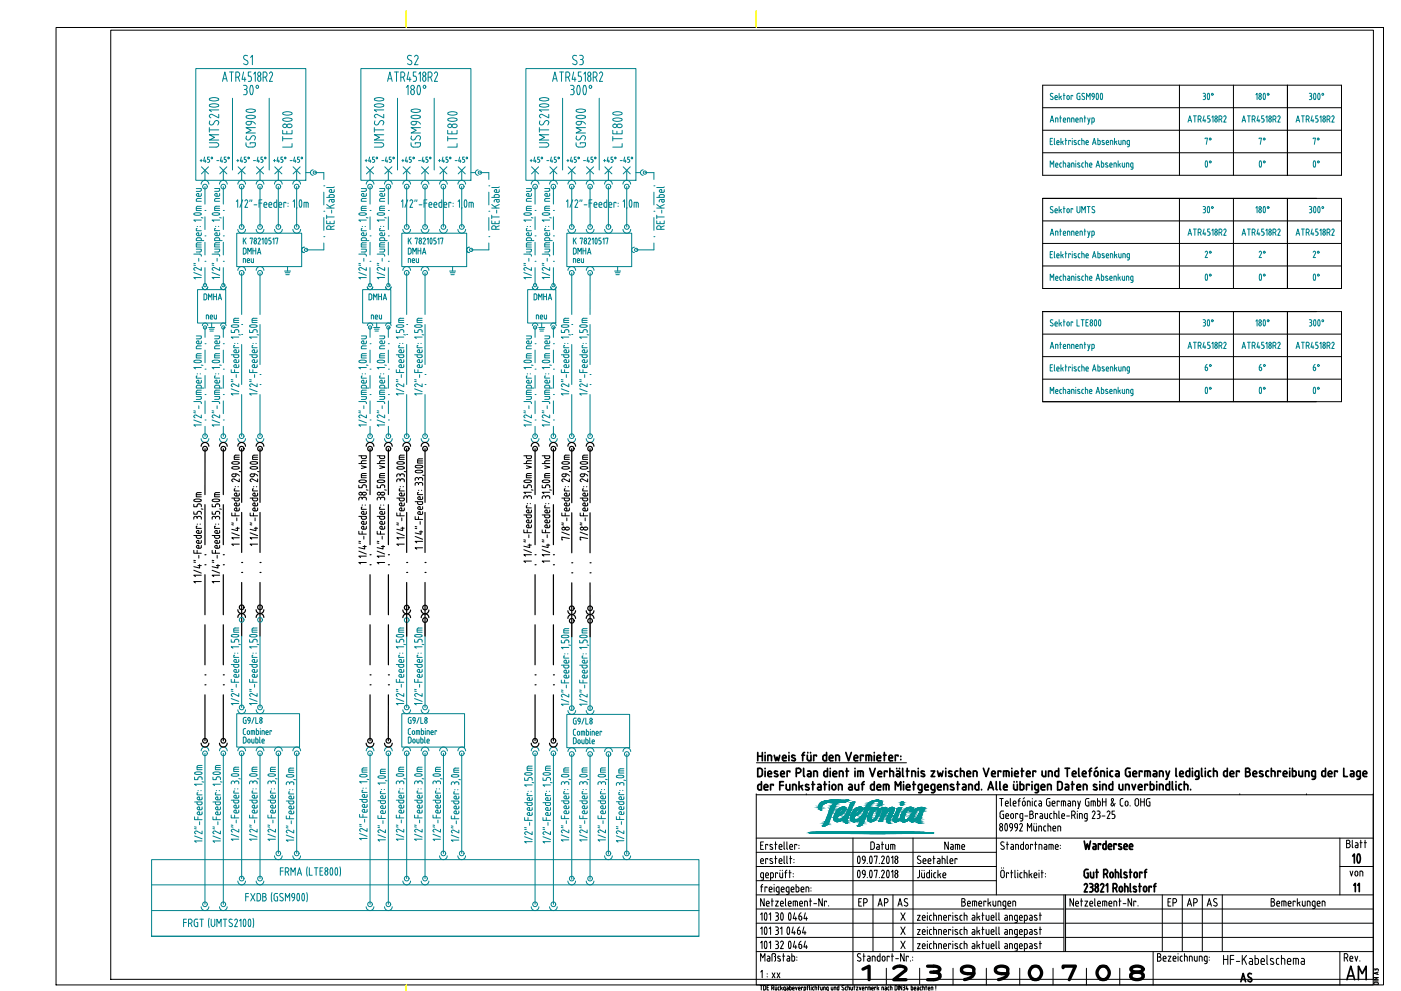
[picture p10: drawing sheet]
<svg xmlns="http://www.w3.org/2000/svg" width="420mm" height="297mm" viewBox="0 0 420 297" stroke-linecap="round" stroke-linejoin="round" font-family="sans-serif">
<!-- layer: 00_Rahmen_Schriftfeld -->
<g fill="none" stroke="#000" stroke-width=".3">
<path d="M16.8 8.2h398.1v287h-398.1zM226.8 237.9v57.3h185v-57.3M226.8 238.2h185M241.8 237.9v.3M298.8 238.2v30M299.8 239.3h1.1M300.3 239.3v2.3M303 239.3v2l.2 .3M306 239.3l-.5 .5v1.8M307.3 239.1l-.5 .4M309.6 239.3v.2M314.9 239.3l-.9 .2-.2 1.5 .4 .5 .7 .1v-1.2h-.3"/>
<path d="M326.6 239.3l-.9 .2-.2 1.5 .4 .5 .7 .1v-1.2h-.3M329.1 239.3v2.3l.7-.1 .2-.4M330.6 239.3v2.3M331.7 239.3v2.3M336.8 239.4a.62 .62 0 0 0-.9 .5l.1 1.4 .8 .3M341.5 240v1M341.5 240a.55 .55 0 0 0-.6-.6 .55 .55 0 0 0-.5 .6v1a.54 .54 0 0 0 .5 .6 .54 .54 0 0 0 .6-.6M342.1 239.4v2.2M343.2 239.4v2.2M344.9 239.4h-.8l-.3 .6 .2 1.4 .9 .2v-1.2h-.3M371.8 237.9v.3M391.8 237.9v.3"/>
<path d="M226.8 251.2h185M226.8 255.5h72M226.8 259.7h72M228.1 258.1h.9l-.1-.5a.41 .41 0 0 0-.4-.3 .41 .41 0 0 0-.3 .3l-.1 .9 .3 .3M228.1 253.4h.6M228.4 258.9h.6M229 252.4h-.9v2.2h.9M230.3 253.4v-.3h-.7v1.5M230.3 257.6v-.2h-.7v1.5M231.1 253.1l.5 .1M231.2 253.1l-.3 .4 .8 .8-.2 .3-.6-.1M231.6 258.3l.1 .5-.8-.1"/>
<path d="M231.6 257.5l-.5-.2-.2 .2 .1 .4 .6 .3M232.4 253.1h.6M232.4 257.4h.6M232.6 252.3v2.3M232.6 256.6v2.2M233.7 253.8h.8v-.5a.41 .41 0 0 0-.4-.2 .41 .41 0 0 0-.4 .2v1.1l.8 .2M233.7 258.1h.8v-.5a.41 .41 0 0 0-.4-.3 .41 .41 0 0 0-.4 .3v1l.8 .2M235.1 252.3v2l.3 .3M235.1 256.6v2l.3 .2M236 252.3v2l.2 .3M236 256.6v2l.2 .2M236.8 253.8h.9l-.1-.5a.41 .41 0 0 0-.3-.2 .41 .41 0 0 0-.4 .2v1.1l.8 .2"/>
<path d="M236.8 257.4h.7M237 256.6v2.2M238.1 257.6v.1M238.1 258.5v.1M239 253.4v-.3h-.7v1.5M239.6 253.4v.1M239.6 254.2v.1M255.8 251.2v44M257.3 256.7l-.2 .8 .2 1.2M257.4 256.7v-.1a1.42 1.42 0 0 1 .3 2.2l-.3-.1M258.6 257.4l.1-.6a.41 .41 0 0 1 .3-.2 .41 .41 0 0 1 .4 .2v1.3l-.6 .7M258.6 257.3l.2 .5h.7"/>
<path d="M260.1 258.7v.2M261.1 256.6a1.42 1.42 0 0 1 .2 2.2 1.36 1.36 0 0 1-.2-2.2zM262.2 253v.9M262.2 256.8v-.2h.9l-.4 2.3M262.2 253l-.3-.6h-.7v2.2l.7-.1 .3-.6M263 253.1l.5 .1 .2 .3v1.1l-.7-.1-.2-.3 .2-.3h.7M263.7 258.7v.2M264.4 253.1h.6M264.4 257a.45 .45 0 0 1 .6-.4 .45 .45 0 0 1 .2 .8M264.6 252.4v2.2M265.1 257.4l-.7 1.5h.8M265.6 253.1l.1 1.3 .8 .2v-1.5"/>
<path d="M266.5 256.7l.2 .8-.2 1.2M266.5 256.7l-.1-.1a1.39 1.39 0 0 0-.2 2.2l.3-.1M267.1 254.6v-1.5h.9l.3 .2 .1 1.3M267.3 257.1l.5-.5v2.3M267.7 253.1v1.5M268.6 257.7a.53 .53 0 0 1 .7 .5 .53 .53 0 0 1-.8 .4zM273.8 251.2v34M275.1 258.6l.7 .3M275.6 256.6l-.4 .2-.1 .4 1.1 1-.1 .4-.3 .2M275.6 256.6l.5 .1M276.8 258.1h.9l-.1-.5a.41 .41 0 0 0-.3-.3 .41 .41 0 0 0-.4 .3l-.1 .9 .3 .3M277.1 258.9h.6"/>
<path d="M278.6 258.9h.6M279.2 257.8v.3h-.9M279.2 257.8l-.1-.2a.41 .41 0 0 0-.3-.3 .41 .41 0 0 0-.4 .3l-.1 .9 .3 .3M279.8 257.4h.6M280 256.6v2.3M281.2 257.4h.4M281.6 257.4l.3 .2v1.3h-.5M281.9 258.1l-.8 .2v.3l.3 .2M282.6 257.4l.8 .2v1.3M282.6 256.6v2.3M284.1 256.6v2l.2 .2M284.4 252.4v2.2l-1.1-2.2v2.2"/>
<path d="M285.1 253.1l.6 .1 .2 .3v1.1l-.7-.1-.2-.3 .2-.3h.7M285.2 258.9h.5M285.7 257.8v.3h-.8M285.8 257.8l-.1-.2a.41 .41 0 0 0-.4-.3 .41 .41 0 0 0-.3 .3l-.1 .9 .3 .3M286.5 254.6v-1.5l1.1 .1 .2 1.4M287 257.6v-.2h-.6v1.5M287.2 253.1v1.5M288.4 253.6l.1-.3a.41 .41 0 0 1 .4-.2 .41 .41 0 0 1 .3 .2l.1 .3M288.4 253.6l.1 .8 .3 .2M288.8 254.6h.5M289.3 253.6v.3h-.9M299.8 248.4v.2"/>
<path d="M299.8 248.3l.1-.2a.41 .41 0 0 1 .3-.3 .41 .41 0 0 1 .4 .3l.1 .2M299.8 248.6l.1 .2a.41 .41 0 0 0 .3 .3 .41 .41 0 0 0 .4-.3l.1-.2M300.4 253.3l.6 .3a.56 .56 0 0 1 0 .9 .56 .56 0 0 1-.9-.2M300.5 243.1h.5M300.5 243.1l-.4 .2-.2 .4 .1 1.2 .5 .4M300.7 248.4v.2M300.7 244.1h.3v1.2h-.5M301.1 252.5a.55 .55 0 0 0-.8 0 .55 .55 0 0 0 .1 .8M301.5 240.8h.9l-.1-.5a.41 .41 0 0 0-.3-.2 .41 .41 0 0 0-.4 .2v1.1l.8 .2M301.5 249a1.41 1.41 0 0 1 .4-2.1l.2 .9-.2 1.2M301.5 249h.5M301.8 253.1h.7"/>
<path d="M302 252.4v2.2M302.5 244.4v.2h-.9M302.5 244.3l-.1-.2a.41 .41 0 0 0-.3-.3 .41 .41 0 0 0-.4 .3v1l.8 .2M303.2 253.1l.6 .1 .2 .3v1.1l-.7-.1-.2-.3 .2-.3h.7M303.3 243.9l.6 .2v1a.41 .41 0 0 1-.4 .2 .41 .41 0 0 1-.3-.2l-.1-.8zM303.6 248.1h-.4a.6 .6 0 0 1-.4-.7 .6 .6 0 0 1 .6-.5l.2 1.5-.6 .7M303.8 240.8h.9v-.5a.41 .41 0 0 0-.4-.2 .41 .41 0 0 0-.4 .2v1.1l.8 .2M304.6 254.6v-1.5l.8 .2v1.3M305.1 248.1h-.4a.6 .6 0 0 1-.4-.7 .6 .6 0 0 1 .6-.5l.2 1.5-.6 .7M305.2 244.1v-.3h-.6v1.5M305.3 240.1h.7M305.8 247.2a.45 .45 0 0 1 .6-.3 .45 .45 0 0 1 .2 .7"/>
<path d="M305.9 244.9v-.8l.8-.3v2.1l-.7 .2M305.9 244.9l.2 .4h.6M306.1 253.5v.7M306.1 254.1l.4 .5M306.5 253.1h.4M306.5 253.1l-.4 .4M306.6 247.6l-.8 1.5h.8M306.8 240.1l.6 .2v1a.41 .41 0 0 1-.3 .3 .41 .41 0 0 1-.4-.3l-.1-.7zM306.9 252.4v2.2h-.4M307.4 244.6h.8M307.6 253.6v-.3a.41 .41 0 0 1 .4-.2 .41 .41 0 0 1 .4 .2v.3M307.6 253.6v.7a.41 .41 0 0 0 .4 .3 .41 .41 0 0 0 .4-.3v-.7"/>
<path d="M308.1 241.6v-1.5l.8 .2v1.3M308.1 249.1v-2.2l.7 1.2 .6-1.2v2.2M308.8 244.1h.6M309.4 243.1a.5 .5 0 0 1 .4 .5 .5 .5 0 0 1-.4 .5 .63 .63 0 0 1 .5 .6 .63 .63 0 0 1-.5 .6h-.6v-2.2h.6M309.6 240.1v1.5M309.7 253.4v-.3h-.6v1.5M310 247.6l.1 1.3 .8 .2v-1.5M310.1 246.9v.1M310.2 241.1l.2 .4 .5 .1M310.3 253.1h.7M310.5 252.4v2.2M310.8 246.9v.1"/>
<path d="M310.9 240.1l-.6 .2-.1 .9M311.2 244.1v-.3h-.7v1.5M311.5 249.1v-1.5l.8 .2 .1 1.3M311.6 240.1l.6 .1 .2 .3v1.1l-.7-.1-.2-.3 .2-.3 .7-.1M311.9 243.8l.6 .1 .2 .4v1h-.7l-.2-.3 .2-.4h.7M312.1 253.1h-.5v1.5M312.1 253.1l.3 .2 .1 1.3M313.2 253.1l.6 .1 .1 .3v1.1l-.6-.1-.2-.3 .2-.3h.6M313.3 243.8v1.1M313.6 247.6l-.4 .1-.2 .3 .1 .9 .5 .2M314.2 243.8v1.5h-.7l-.2-.4M314.3 247.6l.8 .2v1.3"/>
<path d="M314.3 246.9v2.2M314.6 254.6v-1.5h.9l.3 .2v1.3M314.8 244.9l.2 .4h.4M315.2 253.1v1.5M315.4 243.8l-.5 .3-.1 .8M315.5 240.8h.9l-.1-.5a.41 .41 0 0 0-.3-.2 .41 .41 0 0 0-.4 .2v1.1l.8 .2M315.8 248.4h.8v-.6a.41 .41 0 0 0-.4-.2 .41 .41 0 0 0-.4 .2v1.1l.8 .2M316.1 243.8l.8 .3v1.2M316.1 243.1v2.2M316.5 253.6v.8l.3 .2M316.5 253.6l.1-.3a.41 .41 0 0 1 .3-.2 .41 .41 0 0 1 .4 .2l.1 .3M316.8 254.6h.6"/>
<path d="M317.2 249.1v-1.5l.9 .2v1.3M317.4 253.6v.3h-.9M317.6 243.1v2l.2 .2M317.7 240.4v-.3h-.7v1.5M318 253.4v.1M318 254.2v.1M318.3 241.6v-1.5h.9l.3 .2 .1 1.3M318.4 244.6h.9l-.1-.5a.41 .41 0 0 0-.4-.3 .41 .41 0 0 0-.3 .3v1l.8 .2M318.9 240.1v1.5M319.9 244.6h.8M320.3 240.1h.4M320.7 240.1l.3 .2 .1 1.3-.8-.2 .1-.5 .7-.1"/>
<path d="M321.7 241.6v-1.5l.8 .2 .1 1.3M321.9 243.1h-.5v2.2M321.9 243.1a.63 .63 0 0 1 .6 .6 .63 .63 0 0 1-.6 .6l-.5 .1M322 244.4l.5 .9M323.1 243.1v.1M323.1 243.8v1.5M323.2 240.1l.4 1.5M323.7 245.3v-1.5l.8 .3 .1 1.2M324 240.1l-.6 2.2h-.2M325.2 244.9l.1-.8 .8-.3-.1 2.1-.7 .2M325.2 244.9l.2 .4h.7M327.6 243.5a.45 .45 0 0 1 .6-.4 .45 .45 0 0 1 .2 .7"/>
<path d="M327.9 240.1v1.5M328.1 240.1h-.9v1.5M328.1 240.1l.4 .2v1.3M328.3 243.9l-.7 1.4h.8M329 243.1h.5M329.1 240.1l.8 .2 .1 .9M329.2 244.1h.3M329.5 243.1a.5 .5 0 0 1 .4 .5 .5 .5 0 0 1-.4 .5l.3 .2v.8l-.8 .2M330.5 244.6h.9M330.6 240.4h1.1M332 243.5a.46 .46 0 0 1 .7-.4 .46 .46 0 0 1 .1 .7M332.8 243.9l-.8 1.4h.9"/>
<path d="M333.9 244.1l.5 .5M334.2 243.1h-.7v1h.4M334.3 244.6v.2M334.4 244.8l-.2 .5h-.7M334.5 240.8l-.9 .8-.4-.2 .7-1.5a.35 .35 0 0 0 0-.5 .35 .35 0 0 0-.5 0 .35 .35 0 0 0-.1 .5l.9 1.7M337.7 240.2l.5 .1v1.1a.41 .41 0 0 1-.3 .2 .41 .41 0 0 1-.4-.2l-.1-.8zM338.9 241.5v.1M342.1 240.4h1.1M401.8 259.7h10M401.8 251.2v17M403.8 251.8h.6a.5 .5 0 0 1 .4 .5 .5 .5 0 0 1-.4 .5 .63 .63 0 0 1 .5 .7 .63 .63 0 0 1-.5 .6h-.6zM403.8 252.8h.6"/>
<path d="M405.6 251.8v2l.2 .3M406.5 252.6h.6l.2 .4-.1 1.1-.6-.1-.2-.3 .2-.3h.6M407.9 252.6h.6M408.1 251.8v2.3M409.2 252.6h.6M409.4 251.8v2.3M226.8 268.2h185M226.8 272.5h92.3M226.8 276.7h92.3M226.8 264h72M228.1 274.1l.4-.5v2.3M228.1 278.3l.4-.5v2.3"/>
<path d="M228.1 265.8h.6M228.3 265.6v1.7M228.8 265.1l-.5 .5M229 263.1l-.8-.2 .1-1.3h.7v1.8l-.2 .4h-.6M229.2 269.4v2.2l-1.1-2.2v2.2M229.4 278a1.37 1.37 0 0 0 .3 2.1l.1-.1M229.4 278h.4M229.6 262.3h.9l-.1-.5a.41 .41 0 0 0-.4-.2 .41 .41 0 0 0-.3 .2v1.1l.8 .2M229.8 273.7l.2 .8-.2 1.2M229.8 278l.2 .8-.2 1.2M229.8 270.9h.9l-.1-.6a.41 .41 0 0 0-.3-.2 .41 .41 0 0 0-.4 .2l-.1 .9 .4 .4M229.8 273.7l-.1-.1a1.39 1.39 0 0 0-.2 2.2l.3-.1"/>
<path d="M230 266.1v-.3h-.6v1.5M230.1 271.6h.6M230.7 266.6h.8v-.5a.41 .41 0 0 0-.4-.3 .41 .41 0 0 0-.4 .3v1.1l.8 .1M230.7 274.1l.4-.5v2.3M230.7 278.3l.4-.5v2.3M231.1 263.1l.8-.2-.1-1.3h-.7v2.2M231.3 270.1h.6M231.5 269.4v2.2M232.2 265.1v.1M232.2 265.8v1.5M232.6 270.1h.8l-.8 1.5h.8M232.6 273.6h.4a.5 .5 0 0 1 .4 .5 .5 .5 0 0 1-.4 .5l.4 .5"/>
<path d="M232.6 277.8h.4a.5 .5 0 0 1 .4 .5 .5 .5 0 0 1-.4 .5M232.8 274.6h.2M232.8 278.9h.2M232.9 268.1h.4M233 278.8l.4 .5M233.2 261.8v-.2h-.6v1.5M233.4 275.1v.2M233.4 279.3v.3M233.4 275.3l-.2 .5-.6 .1M233.4 279.6l-.2 .4-.6 .1M233.6 267.3l-.7-.2 .1-1.2 .6-.1v1.9M233.7 267.6l-.4 .5"/>
<path d="M233.8 261.6l.1 1.3 .8 .2v-1.5M234 260.8v.2M234.1 270.9h.8v-.6a.41 .41 0 0 0-.4-.2 .41 .41 0 0 0-.4 .2v.9l.3 .4M234.1 278.3l.4-.5v2.3M234.4 271.6h.5M234.6 260.8v.2M234.7 273.7l-.1-.1a1.42 1.42 0 0 0-.2 2.2l.3-.1M234.7 273.7l.2 .8-.2 1.2M235.1 266.3v.3h-.8M235.2 266.3l-.1-.2a.41 .41 0 0 0-.4-.3 .41 .41 0 0 0-.3 .3l-.1 1.1 .8 .1M235.4 261.6h.6M235.6 269.4v1.9l.2 .3"/>
<path d="M236 260.8l-.4 .5v1.8M236.2 278l-.2 .8 .2 1.2M236.2 278h.4M236.6 278a1.39 1.39 0 0 1-.3 2.1l-.1-.1M236.6 267.3l-.8-.2 .2-1.2 .6-.1v1.8l-.2 .4-.5 .1M236.6 261.6h.7M236.7 273.6a1.42 1.42 0 0 1 .3 2.2 1.4 1.4 0 0 1-.3-2.2zM236.7 271.6h.6M236.8 260.8v2.3M237.3 266.6h.8v-.5a.41 .41 0 0 0-.4-.3 .41 .41 0 0 0-.4 .3v1.1l.8 .1M237.3 270.6v.3h-.9M237.3 270.6l-.1-.3a.41 .41 0 0 0-.4-.2 .41 .41 0 0 0-.3 .2l-.1 .9 .3 .4"/>
<path d="M237.9 271.6v-1.5h.9l.3 .2 .1 1.3M237.9 277.8l-.4 1.8h1M237.9 261.8v.2M237.9 262.7v.2M238.2 279.1v1M238.3 273.6l-.4 1.7h1.1M238.5 270.1v1.5M238.6 274.9v1M238.7 265.1v2.2h.7l.2-1.2-.9-.3M239.2 278.9l.4-.1a.6 .6 0 0 1 .4 .7 .6 .6 0 0 1-.6 .5zM239.8 270.9h.9l-.1-.6a.41 .41 0 0 0-.3-.2 .41 .41 0 0 0-.4 .2l-.1 .9 .3 .4M239.8 277.8l-.4 .4-.2 .6"/>
<path d="M240 274.6h-.4l.1 1a.41 .41 0 0 0 .3 .2 .41 .41 0 0 0 .4-.2v-.7l-.4-.3M240.1 271.6h.6M240.2 266.6h.9v-.5a.41 .41 0 0 0-.4-.3 .41 .41 0 0 0-.4 .3v1.1l.8 .1M240.2 273.6l-.4 .4-.2 .6M241.1 277.8l-.4 1.8h1M241.3 271.6v-1.5l.8 .2v1.3M241.4 279.1v1M241.5 273.6l-.4 1.7h1M241.7 267.3v-1.5l.8 .3 .1 1.2M241.8 274.9v1M242.8 270.1h.6M243 269.4v2.2"/>
<path d="M243.2 266.1v.1M243.2 267v.1M244.1 270.9h.8M246.6 269.4v2.2l-1-2.2v2.2M247.9 270.3v-.2h-.7v1.5M248.5 271.5v.1M257.3 261l-.2 .7 .2 1.3M257.4 261v-.1a1.4 1.4 0 0 1 .3 2.2l-.3-.1M257.5 270.3h.7M258.4 269.4h-.9v2.2h.9M259.5 262.1h-.5a.6 .6 0 0 1-.4-.7 .6 .6 0 0 1 .7-.5l.1 1.5-.6 .7M259.5 269.4h-.5v2.2"/>
<path d="M259.6 269.3a.63 .63 0 0 1 .5 .7 .63 .63 0 0 1-.5 .6h-.6M260.1 263v.1M261 261l.1-.1a1.4 1.4 0 0 1 .2 2.2 1.41 1.41 0 0 1-.3-2.1zM261.8 268.2v17M262.2 261.1v-.3h.9l-.4 2.3M263.3 271.6l.6-2.2 .7 2.2M263.5 271h.9M263.7 263v.1M264.4 261.2a.45 .45 0 0 1 .6-.3 .45 .45 0 0 1 .2 .7M265.1 261.6l-.7 1.5h.8M265.8 269.4h-.6v2.2M265.8 269.3a.63 .63 0 0 1 .5 .7 .63 .63 0 0 1-.5 .6h-.6"/>
<path d="M266.5 261l.2 .7-.2 1.3M266.5 261l-.1-.1a1.36 1.36 0 0 0-.2 2.2l.3-.1M267.3 261.4l.5-.6v2.3M267.8 268.2v17M268.4 262.6l.1 .2a.41 .41 0 0 0 .3 .3 .41 .41 0 0 0 .4-.3l.1-.2M268.4 262.6l.1-.5a.41 .41 0 0 1 .3-.3 .41 .41 0 0 1 .4 .3v.5M269.3 271.6l.6-2.2 .7 2.2M269.5 271h.9M270.2 273.6l1.2 2.3M270.2 277.8l1.2 2.3M271.4 273.6l-1.2 2.3M271.4 277.8l-1.2 2.3"/>
<path d="M271.6 269.4l-.3 .1-.1 .5 .8 .6a.56 .56 0 0 1 .1 .9 .56 .56 0 0 1-.9-.2M271.6 269.3l.6 .2M275.1 274.3h.9l-.9 1.6h.9M275.1 278.6h.9l-.9 1.5h.9M275.1 263.1h.2M275.8 260.8v1.8M275.8 262.6l-.5 .5M276.4 261.6l.1 1.3 .7 .2v-1.5M276.5 260.8v.2M276.6 275.1h.9l-.1-.5a.41 .41 0 0 0-.4-.3 .41 .41 0 0 0-.3 .3v1l.8 .3M276.6 279.3h.9l-.1-.5a.41 .41 0 0 0-.4-.2 .41 .41 0 0 0-.3 .2v1.1l.8 .2M277.1 260.8v.2"/>
<path d="M278.1 273.6v.1M278.1 274.3v1.6M278.1 277.8v.2M278.1 278.6v1.5M278.7 260.8v2.3h-.4l-.4-.2v-1.1l.8-.2M278.7 279l.1 .9 .6 .2M279.4 274.3l-.5 .1-.2 .4 .1 .8 .6 .3M279.4 278.6h-.5l-.2 .4M279.4 260.8v.2M279.4 261.6v1.5M280 274.3l.8 .3 .1 1.3M280 278.6h.7l.2 .4"/>
<path d="M280 273.6v2.3M280 277.8v2.3M280.6 261.6h-.4l-.2 .4 .1 .9 .5 .2M280.9 279v1.1M281.3 260.8v2.3M281.5 275.9v-1.6l.8 .3v1.3M281.7 262.1l.4 1M282.1 261.8l-.8 .5M282.3 279v1.1M282.4 279l-.2-.4h-.7v1.5M282.8 262.1v.6M282.8 262.1v-.3a.41 .41 0 0 1 .4-.2 .41 .41 0 0 1 .4 .2v.5h-.8"/>
<path d="M282.8 262.7l.1 .3 .7 .1M283 275.1h.8v-.5a.41 .41 0 0 0-.4-.3 .41 .41 0 0 0-.3 .3l-.1 1 .8 .3M283 279.3h.8v-.5a.41 .41 0 0 0-.4-.2 .41 .41 0 0 0-.3 .2l-.1 1.1 .8 .2M285.1 274.6v-.3h-.6v1.6M285.1 278.9v-.3h-.6v1.5M285.7 273.6v.1M285.7 274.3v1.6M285.7 277.8v.2M285.7 278.6v1.5M286.5 274.9l.6 .3 .1 .4-.2 .2-.6-.1M286.5 279.2l.6 .3 .1 .3-.2 .3-.6-.1M286.7 274.3l-.3 .2 .1 .4"/>
<path d="M286.7 278.6l-.3 .2 .1 .4M286.7 274.3l.4 .2M286.7 278.6l.4 .1M287.9 279v.9l.6 .2M288.4 270.3h.6M288.5 274.3l-.4 .1-.2 .4v.8l.6 .3M288.5 278.6h-.4l-.2 .4M289 269.4h-.6v2.2h.6a.63 .63 0 0 0 .5-.6 .63 .63 0 0 0-.5-.7M289 269.3a.5 .5 0 0 1 .4 .5 .5 .5 0 0 1-.4 .5M289.2 274.3l.8 .2v1.4M289.2 278.6h.6l.2 .4M289.2 273.6v2.3"/>
<path d="M289.2 277.8v2.3M290 279v1.1M290.5 271.6h.5M291 270.6v.3h-.8M291 270.6v-.3a.41 .41 0 0 0-.4-.2 .41 .41 0 0 0-.4 .2v.9l.3 .4M291.6 274.3l.6 .1 .2 .4v1.1l-.8-.1-.1-.3 .1-.4h.8M291.6 278.6h.6l.2 .4M291.6 271.6v-1.5h.9l.4 .2v1.3M292.3 270.1v1.5M292.4 279v1.1l-.9-.2 .1-.5 .8-.1M293 273.6v2.3M293 277.8v2.3"/>
<path d="M293.4 274.8l.4 1.1M293.4 279.1l.4 1M293.8 274.6l-.8 .5M293.8 278.8l-.8 .5M293.9 271.6h.5M294.4 270.6v.3h-.9M294.4 270.6l-.1-.3a.41 .41 0 0 0-.3-.2 .41 .41 0 0 0-.4 .2l-.1 .9 .4 .4M294.5 274.3h.6M294.5 278.6h.6M294.7 273.6v2.3M294.7 277.8v2.3M295.7 270.3v-.2h-.7v1.5"/>
<path d="M295.7 274.3l.1 1.3 .8 .3v-1.6M295.7 278.6l.1 1.3 .3 .2h.5v-1.5M296.3 269.4v2.2M296.7 270.6l.5 1M297.2 270.3l-.9 .6M297.2 275.1h.9v-.5a.41 .41 0 0 0-.4-.3 .41 .41 0 0 0-.4 .3v1l.8 .3M297.2 279.3h.9v-.5a.41 .41 0 0 0-.4-.2 .41 .41 0 0 0-.4 .2v1.1l.8 .2M297.8 270.1v1.1M297.8 271.1l.4 .5M298.6 270.1v1.5h-.4M298.7 279.8l.2 .3M298.7 273.6v2l.2 .2"/>
<path d="M298.7 277.8v2.1M299.3 271.6v-1.5l.8 .2v1.3M299.6 273.6v2l.2 .2M299.6 277.8v2.1M299.6 279.8l.2 .3M300.1 261.5a.55 .55 0 0 1 .6-.7 .55 .55 0 0 1 .5 .7M300.1 261.5v1a.55 .55 0 0 0 .6 .6 .55 .55 0 0 0 .5-.6v-1M300.3 260.1v.1M300.8 271.1l.3 .5M300.8 271.2v-.9l.8-.2v1.8l-.3 .4M300.9 272.4h.3M301 260.1v.1"/>
<path d="M301.1 271.6h.5M301.4 274.3l.5 .1 .2 .4v1.1h-.5M301.4 278.6h.5l.2 .4M301.6 275.1h.5M301.6 279.3h.5M301.6 275.1l-.3 .4 .3 .3M301.6 279.3l-.3 .4 .3 .4M302.1 279v1.1h-.5M302.3 270.9h.8v-.6a.41 .41 0 0 0-.4-.2 .41 .41 0 0 0-.4 .2v.9l.3 .4M302.5 261.8v-.2h-.7v1.5M302.6 271.6h.5M303.1 261.6h.6"/>
<path d="M303.2 274.3h-.4v1.6M303.2 278.6h-.4v1.5M303.2 274.3l.4 .2v1.4M303.2 278.6l.4 .4M303.3 260.8v2.3M303.6 279v1.1M303.7 271.6v-1.5l.9 .2v1.3M304.2 279l.1 .9 .8 .2M304.2 279l.2-.4h.7l-.1 2-.6 .2M304.4 260.8v2l.2 .3M305.1 275.9l-.8-.3 .1-1.2 .7-.1v1.8l-.2 .4-.5 .1M305.2 260.8v.2"/>
<path d="M305.2 261.6v1.5M305.7 275.1h.9l-.1-.5a.41 .41 0 0 0-.3-.3 .41 .41 0 0 0-.4 .3v1l.8 .3M305.7 279.3h.9l-.1-.5a.41 .41 0 0 0-.3-.2 .41 .41 0 0 0-.4 .2v1.1l.8 .2M305.9 262v.7M305.9 262.7l.2 .3 .4 .1M306.5 261.6h-.4l-.2 .4M307.1 261.6l.8 .2 .1 1.3M307.1 260.8v2.3M307.2 275.9l.8-.3-.1-1.2-.7-.1v2.3M308.1 279l-.1 .9-.8 .2M308.1 279l-.2-.4h-.7v2.2M308.6 260.8v2.3"/>
<path d="M308.8 274.3l.6 .1 .2 .4v1.1l-.7-.1-.2-.3 .2-.4h.7M308.8 278.6h.6l.2 .4M309.1 262.1l.4 1M309.5 261.8l-.9 .5M309.6 279v1.1l-.8-.2 .1-.5 .7-.1M310.1 262.3h.9l-.1-.5a.41 .41 0 0 0-.4-.2 .41 .41 0 0 0-.3 .2l-.1 .9 .3 .4M310.2 280l.6 .1M310.4 263.1h.6M311 274.5l-.5-.2-.3 .2 .1 .4 .7 .5v.3h-.8M311 278.7l-.5-.1-.3 .2 .1 .4 .7 .4-.2 .5M311.6 260.8v.2M311.6 261.6v1.5"/>
<path d="M311.7 274.3h.6M311.7 278.6h.6M311.9 273.6v2.2M311.9 277.8v2.3M312.3 261.6h.6M312.5 260.8v2.3M313.5 261.8v.2M313.5 262.7v.2M319.1 268.2v17M319.6 272.5h92.2M319.6 276.7h92.2M319.6 268.2v17"/>
<path d="M321.9 269.4v2.2l-1-2.2v2.2M322.6 270.9h.8v-.6a.41 .41 0 0 0-.4-.2 .41 .41 0 0 0-.4 .2v.9l.3 .4M322.9 271.6h.5M324.1 270.1h.6M324.3 269.4v2.2M325.4 270.1h.8l-.8 1.5h.8M326.8 270.9h.9l-.1-.6a.41 .41 0 0 0-.3-.2 .41 .41 0 0 0-.4 .2l-.1 .9 .4 .4M327.2 271.6h.5M328.3 269.4v1.9l.2 .3M329.2 270.9h.8v-.6a.41 .41 0 0 0-.4-.2 .41 .41 0 0 0-.4 .2v.9l.3 .4M329.5 271.6h.5M330.7 271.6v-1.5h.9l.3 .2v1.3"/>
<path d="M331.3 270.1v1.5M332.6 270.9h.8v-.6a.41 .41 0 0 0-.4-.2 .41 .41 0 0 0-.4 .2v.9l.3 .4M332.9 271.6h.5M334.1 271.6v-1.5l.8 .2v1.3M335.6 270.1h.6M335.8 269.4v2.2M336.8 270.9h.9M339.4 269.4v2.2l-1.1-2.2v2.2M340.7 270.3v-.2h-.7v1.5M341.3 271.5v.1M348.6 268.2v17M350.3 270.3h.6"/>
<path d="M351.1 269.4h-.8v2.2h.8M352.3 269.4h-.5v2.2M352.3 269.3a.63 .63 0 0 1 .6 .7 .63 .63 0 0 1-.6 .6h-.5M354.6 268.2v17M356.1 271.6l.6-2.2 .7 2.2M356.3 271h.9M358.5 269.4h-.5v2.2M358.5 269.3a.63 .63 0 0 1 .6 .7 .63 .63 0 0 1-.6 .6h-.5M360.6 268.2v17M362 271.6l.7-2.2 .6 2.2M362.2 271h.9M364.4 269.3l.5 .2"/>
<path d="M364.4 269.4l-.3 .1-.1 .5 .8 .6M364.8 270.6a.57 .57 0 0 1 0 .9 .57 .57 0 0 1-.8-.2M366.6 268.2v17M381.2 270.3h.5M381.7 269.4h-.5v2.2h.6a.63 .63 0 0 0 .5-.6 .63 .63 0 0 0-.5-.7M381.8 269.3a.5 .5 0 0 1 .4 .5 .5 .5 0 0 1-.4 .5M383.2 271.6h.6M383.8 270.6v.3h-.9M383.8 270.6l-.1-.3a.41 .41 0 0 0-.4-.2 .41 .41 0 0 0-.3 .2l-.1 .9 .3 .4M384.4 271.6v-1.5l1.1 .1 .2 1.4M385 270.1v1.5M386.3 270.9h.9l-.1-.6a.41 .41 0 0 0-.4-.2 .41 .41 0 0 0-.3 .2l-.1 .9 .3 .4"/>
<path d="M386.6 271.6h.6M388.4 270.3v-.2h-.6v1.5M389.1 269.4v2.2M389.5 270.6l.4 1M389.9 270.3l-.8 .6M390.6 271.1l.3 .5M390.6 270.1v1.1M391.4 270.1v1.5h-.5M392 271.6v-1.5l.8 .2 .1 1.3M393.5 271.2l.1-.9 .8-.2v1.8l-.4 .4M393.6 271.1l.3 .5M393.6 272.4h.4"/>
<path d="M393.9 271.6h.5M395 270.9h.9l-.1-.6a.41 .41 0 0 0-.4-.2 .41 .41 0 0 0-.3 .2l-.1 .9 .3 .4M395.3 271.6h.6M396.5 271.6v-1.5l.8 .2 .1 1.3M404.9 261.1l.4 1.5 .4-1.5M407.2 261.6v.5M407.2 261.6v-.3a.41 .41 0 0 0-.4-.2 .41 .41 0 0 0-.4 .2v.8a.43 .43 0 0 0 .3 .4 .43 .43 0 0 0 .5-.2v-.2M407.8 262.6v-1.5l.9 .2v1.3M226.8 281h92.3M226.8 285.2h185M228 295.4h.6M228.1 288.1v-2.3l.6 1.3 .7-1.3v2.3"/>
<path d="M228.1 282.6l.4-.5v2.2M228.3 295.4v1.3M229.7 296.3l-.2 .4h-.5v-1.3l.6 .2 .1 .7M229.8 282.2l.2 .8-.2 1.2M229.8 282.2l-.1-.1a1.36 1.36 0 0 0-.2 2.2l.3-.1M230 296h.4M230.1 286.6h.4M230.4 287.3h.5M230.4 287.3l-.4 .4 .4 .4M230.5 286.6l.3 .2 .1 1.3h-.5M230.5 295.4h-.5v1.3h.5M230.7 282.6l.4-.5v2.2"/>
<path d="M231.4 296.1l.6-.2-.1-.5h-.5v1.3M231.5 286.2l.2-.3 .6-.1 .3 .4M231.5 286.2v1.9M231.8 296.1l.3 .6M232.5 295.9v.6M232.5 295.4v.1M232.6 286.2l-.3 .5 .3 .2v.8M232.6 282.1h.4a.5 .5 0 0 1 .4 .5 .5 .5 0 0 1-.4 .5M232.6 287.7l-.3 .4M232.8 283.1h.2M232.9 295.4v.1M233 295.9v.8l-.5-.2"/>
<path d="M233 283.1l.4 .5M233.3 296.1v.4M233.4 296.5l.2 .2M233.4 283.6v.3M233.4 283.8l-.2 .5h-.6M233.6 296.7h.1M233.6 295.9h.1M233.6 295.8l-.2 .3M234 286.7l-.5-.1-.3 .2 .1 .4 .8 .4-.1 .4h-.8M234.1 295.4v1.3M234.4 296.1l.2 .6M234.5 282.1l-.4 .4"/>
<path d="M234.5 282.1l.3 .1 .1 .5-.8 1.6h.8M234.6 296l-.5 .3M234.7 286.6h.7M234.9 285.8v2.3M235 296.5l.2 .2M235.2 295.9h.3v1.1M235.2 296.7h.3M235.2 295.8l-.2 .7M236 295.9h.3l.1 .8h-.4v-.3l.4-.1M236.1 286.6h.6l.2 .4-.1 1.1-.7-.1-.1-.3 .1-.3 .7-.1M236.7 282.1a1.4 1.4 0 0 1 .3 2.2 1.42 1.42 0 0 1-.3-2.2zM236.8 295.4v1.3l.5-.2"/>
<path d="M236.8 295.9h.4l.1 .6M237.5 285.8v2.3l.7-.1 .1-1.2-.8-.2M237.7 296.3h.5l-.1-.4-.4 .1v.5l.5 .2M238.3 282.1l-.4 1.8h1.1M238.6 295.9l.2 .8 .3-.8M238.6 283.3v1M239 286.8v.2M239 287.7v.2M239.5 296.3h.5v-.3l-.3-.2-.2 .2 .2 .7M239.6 283.1l.1 1a.41 .41 0 0 0 .3 .2 .41 .41 0 0 0 .4-.2l.1-.5M239.6 283.1h.4M239.6 296.7h.4"/>
<path d="M240 283.1l.3 .1 .1 .4M240.2 282.1l-.4 .4-.2 .6M240.7 296l-.3-.1v.8M241.5 282.1l-.4 1.8h1M241.6 296.5l-.5 .2M241.6 296.5v-.6h-.5v1.1M241.8 283.3v1M242 295.9h.4M242.4 295.4l-.3 .3v1M242.8 295.4l.1 1.3M243.3 295.4v.1M243.3 295.9v.8"/>
<path d="M243.7 296.5l.4 .2M244.1 295.9h-.3l-.1 .6M244.4 295.9h.5v.8M244.4 295.4v1.3M245.3 295.9h.4M245.5 295.4v1.3M246.1 295.9v.6M246.6 295.9v.8l-.5-.2M247 296.7v-.8h.4l.1 .8M247.9 296.1v.4M247.9 296.1l.5-.2v1.1M247.9 296.5l.5 .2"/>
<path d="M249.3 295.9v.6M249.8 295.9v.8l-.5-.2M250.2 296.7v-.8h.4l.1 .8M251.6 295.4v1.3l-.5-.2M251.6 295.9h-.5v.6M252.6 296l.5 .5-.2 .2-.4-.1M253.1 295.5h-.5v.5M253.5 296.5l.4 .2M253.9 295.9h-.3l-.1 .6M254.3 295.9h.4l.1 .8M254.3 295.4v1.3M255.1 295.9v.6"/>
<path d="M255.7 295.9v.8l-.5-.2M256.1 295.9h.3M256.2 295.4v1.3M256.8 295.9h.5l-.5 .8h.5M257.1 287.9l.7 .2M257.7 295.9l.3 .8 .2-.8M258.1 286a.55 .55 0 0 0-.8 0 .55 .55 0 0 0 .1 .8l.8 .7-.1 .4-.3 .2M258.6 296.3h.5l-.1-.4-.4 .1v.5l.5 .2M258.8 286.6h.7M259 285.8v2.3M259.9 296l-.4-.1v.8M260.2 286.6h.4"/>
<path d="M260.6 286.6l.4 .4M260.6 295.9v.8M260.8 295.9h-.6v.8M260.8 295.8l.2 .3v.6M260.9 287v1.1h-.5M260.9 287.3l-.8 .2v.4l.3 .2M261.9 296.1l-.5 .2M261.9 296.1l-.2-.3-.3 .3 .1 .6h.4M262.1 286.6h-.5v1.5M262.1 286.6l.3 .2v1.3M262.7 296l-.4-.1v.8M263.1 295.4v1.3"/>
<path d="M263.3 296.1l.3 .6M263.4 286.6h.5M263.5 286.6l-.4 .2v.9l.4 .4M263.6 296l-.5 .3M263.9 285.8v2.3h-.5M264.5 296.7v-.8h.4l.1 .8M264.8 286.7l.6 .1v1a.41 .41 0 0 1-.4 .3 .41 .41 0 0 1-.4-.3v-.7zM265.4 295.9l.5 .2v.6h-.5v-.3l.5-.1M265.8 290.2v5M266.3 296.5l.3 .2M266.6 295.9h-.3v.6M266.7 286.9v-.3h-.7v1.5"/>
<path d="M267 295.9h.5v.8M267 295.4v1.3M267.3 286.6h.7M267.5 285.8v2.3M268.6 287.3h.9M269.1 296.3l-.2 .4h-.5v-1.3l.6 .2v.7M269.4 295.4v1.3M270.2 282.1l1.2 2.2M270.4 295.4v1.3l-.6-1.3v1.3M270.8 295.4l.5 .1-.2 .5M271 296h.1M271.1 296l.2 .1v.5l-.5 .1"/>
<path d="M271.1 285.8v2.3l-1-2.3v2.3M271.4 282.1l-1.2 2.2M272 295.4l-.3 1h.7M272.2 296.1v.6M272.4 286.9v-.3h-.6v1.5M273.1 288v.1M273.3 295.4v1.3h.2M273.3 295.9h.2M273.5 295.8l.3 .7M273.7 286.9v.1M273.7 287.7v.2M273.8 296.5l-.3 .2"/>
<path d="M274.7 296.1l-.5 .2M274.7 296.1l-.3-.3-.2 .3v.6h.5M275.1 295.9h.2M275.1 282.9h.9l-.9 1.4h.9M275.3 295.8l.3 .3-.1 .6h-.4v-.3l.4-.1M275.8 290.2v5M275.9 296.1v.4M275.9 296.5l.3 .2M276.2 296.7h.1M276.2 295.9h.1M276.2 295.8l-.3 .3M276.6 283.6h.9l-.1-.5a.41 .41 0 0 0-.4-.3 .41 .41 0 0 0-.3 .3v1.1l.8 .1"/>
<path d="M276.7 295.9h.3M276.7 295.4v1.3M277 295.8l.2 .3v.6M277.6 295.9h.4M277.7 295.4v1.3M278.1 282.1v.1M278.1 282.9v1.4M278.4 296.3h.5l-.1-.4-.4 .1v.5l.5 .2M279.1 282.9h.3M279.1 282.8l-.3 .3-.1 .8 .2 .4h.5M279.8 296.1v.6M279.8 296.1l-.5-.2v.8"/>
<path d="M280 282.1v2.2M280 282.9h.5M280.5 282.8l.3 .3 .1 1.2M280.6 295.4v.9M280.6 296.7h.1M282 282.9h-.5v1.4M282 282.8l.3 .3v1.2M283 283.6h.8v-.5a.41 .41 0 0 0-.4-.3 .41 .41 0 0 0-.3 .3l-.1 1.1 .8 .1M285.1 283.1v-.2h-.6v1.4M285.7 282.1v.1M285.7 282.9v1.4M285.8 290.2v5"/>
<path d="M286.5 283.4l.6 .3M286.7 282.8l-.3 .3 .1 .3M286.7 282.8l.4 .2M287.1 283.7l.1 .6-.8-.1M288.5 282.8l-.4 .1-.2 .4v.8l.6 .2M289.2 282.8l.8 .3v1.2M289.2 282.1v2.2M291.6 282.8l.7 .3 .1 1.2-.9-.2v-.3l.3-.2M291.8 283.6h.6M293 282.1v2.2M293.4 283.3l.4 1M293.8 283.1l-.8 .5"/>
<path d="M294.5 282.8h.6M294.7 282.1v2.2M295.7 282.8l.1 1.3 .8 .2v-1.5M295.8 290.2v5M297.2 283.6h.9v-.5a.41 .41 0 0 0-.4-.3 .41 .41 0 0 0-.4 .3v1l.8 .2M298.7 282.1v2l.2 .2M299.6 282.1v2l.2 .2M301.4 282.8l.5 .1 .2 .4v1h-.5M301.6 283.6h.5M301.6 283.6l-.3 .3 .3 .4M303.2 282.8h-.4v1.5M303.2 282.8l.4 .3v1.2"/>
<path d="M304.4 285.1h.3M305.1 284.3l-.8-.2 .1-1.2 .7-.1v1.8l-.4 .5M305.7 283.6h.9l-.1-.5a.41 .41 0 0 0-.3-.3 .41 .41 0 0 0-.4 .3v1l.8 .2M305.8 290.2v5M307.2 284.3l.8-.2-.1-1.2-.7-.1v2.3M308.8 282.8l.7 .3 .1 1.2-.8-.2v-.3l.2-.2M309 283.6h.6M310.9 283.7l.1 .6-.8-.1M311 283l-.5-.2-.3 .3 .1 .3 .6 .3M311.7 282.8h.6M311.9 282.1v2.2M315.8 290.2v5"/>
<path d="M319.6 281h92.2M325.8 290.2v5M335.8 290.2v5M345.8 285.2v10M347.1 286.9h.6M347.7 286.8a.63 .63 0 0 1 .5 .7 .63 .63 0 0 1-.5 .6M347.7 286.8a.5 .5 0 0 0 .4-.5 .5 .5 0 0 0-.4-.5h-.6v2.3h.6M348.8 287.3h.9l-.1-.5a.41 .41 0 0 0-.3-.2 .41 .41 0 0 0-.4 .2l-.1 .9M348.8 287.7l.4 .4M349.1 288.1h.6M350.3 286.6h.9l-.9 1.5h.9M351.8 287.3h.9l-.1-.5a.41 .41 0 0 0-.4-.2 .41 .41 0 0 0-.3 .2l-.1 .9"/>
<path d="M351.8 287.7l.3 .4M352.1 288.1h.6M353.3 285.8v.2M353.3 286.6v1.5M354.3 286.6h.3M354.3 288.1h.3M354.3 286.6l-.4 .4 .1 .9 .3 .2M355.2 286.6h.5M355.2 285.8v2.3M355.7 286.6l.3 .2 .1 1.3M357.2 286.6h-.5v1.5M357.2 286.6l.3 .2v1.3"/>
<path d="M358.2 286.6v1.1M358.2 287.7l.4 .4M359 286.6v1.5h-.4M360.2 286.6h-.5v1.5M360.2 286.6l.3 .2v1.3M361.3 288.8h.3M361.5 286.6h.5v1.8l-.4 .4M361.5 288.1h.5M361.5 286.6l-.3 .4v.9l.3 .2M362.6 286.9v.1M362.6 287.7v.2M401.8 285.2v10"/>
<path d="M403.1 287.1h.6a.63 .63 0 0 0 .5-.6 .63 .63 0 0 0-.5-.7h-.6v2.3M403.8 287.1l.4 1M404.8 287.3h.9l-.1-.5a.41 .41 0 0 0-.3-.2 .41 .41 0 0 0-.4 .2l-.1 .9M404.8 287.7l.4 .4M405.2 288.1h.5M406.3 286.6l.5 1.5 .4-1.5M407.8 288v.1M412 293h1.3l-1.3 .6h1.3M412 294h1.3M412.1 294.6l1.1-.2 .1 .6h-1.3zM412.6 290.7v.1M412.6 290.7l-.4-.3-.2 .5"/>
<path d="M412.9 290.4h.1M412.9 290.4l-.3 .3M413 291.5v.5M413.1 290.4l.2 .1v.4M413.3 291.3l-1.3 .4 1.3 .4"/>
<circle cx="268.8" cy="257.1" r=".47"/>
<circle cx="300.2" cy="247.3" r=".47"/>
<circle cx="268.8" cy="261.3" r=".47"/>
</g>
<!-- layer: 0 -->
<g fill="none" stroke="#009595" stroke-width=".3">
<path d="M242.6 249.6l20.1-.2 17.2 .2-19.1 .3zM245.9 240.9l1.1-.7 1.2-.2 6.2-.2a1.04 1.04 0 0 1-1.3 .6h-1.8l-.3 .3-2.3 5.4a1.76 1.76 0 0 1-2 1.4l.6-.8 1.5-3.7a3.8 3.8 0 0 1 1.9-2.6h-1.3a2.52 2.52 0 0 0-3.1 2.1l.1 .2a.97 .97 0 0 1-1-.7 .97 .97 0 0 1 .5-1.1zM251.3 242.7a1.63 1.63 0 0 1 2.3-.5 3.1 3.1 0 0 1-2.4 2.5 .64 .64 0 0 0 0 .9 .64 .64 0 0 0 .9 0l.3-.2a4.3 4.3 0 0 0 1.8-2.6l1.1-2.2 1-.2-2.2 5-.1 1.3a.95 .95 0 0 1-.8-1.5 2.15 2.15 0 0 1-2.9 .7 2.96 2.96 0 0 1 1-3.2zM252.3 242.5l.6-.1-.1 .6-1.4 1.3zM256.1 242.8l1.3-.8a.78 .78 0 0 1 1.2 .2 .78 .78 0 0 1-.5 1.1l-1 .9a.86 .86 0 0 0-.9 .5 .86 .86 0 0 0 .2 1.1 3.8 3.8 0 0 0 3-3.3h-.5a3.2 3.2 0 0 0 1.7-1.7l1.7-.9a1.56 1.56 0 0 1 2.2 .8l-.6 .7-.4 .1a.75 .75 0 0 0 .2-1 .75 .75 0 0 0-.9-.3 2.48 2.48 0 0 0-2.2 1.8h2.6l-.1 .3a2.95 2.95 0 0 0-1.6 3.5 3 3 0 0 0 1.8-3.3l2-.5a.48 .48 0 0 1 .6 .2 .48 .48 0 0 1 0 .6l-.4 .8 .6-.8a1.22 1.22 0 0 1 2.1-.4l-.2 .9a5.9 5.9 0 0 0-1.2 3.3l.1 .1a.94 .94 0 0 1-.9-.5 .94 .94 0 0 1 .1-1.1l1-2.4a5.3 5.3 0 0 0-2.6 3.5h-1l1.4-3.4-.1-.3-.7 .1a3.6 3.6 0 0 1-3.3 3.7 1.59 1.59 0 0 1-.2-2.5l1.3-1.4-1.5 .1-1.4 3.8a1.41 1.41 0 0 1-1.8 1.2l.5-.6 .7-1.8a2.3 2.3 0 0 1-3.2 .8 2.84 2.84 0 0 1 .9-3.1zM257.2 242.6l.6-.2a2.24 2.24 0 0 1-1.5 1.9zM269.2 242.3l1.2-.3-1.5 3.5a.61 .61 0 0 0 .6 .2 .61 .61 0 0 0 .5-.5v-.1a3.3 3.3 0 0 1 3.6-3.1l.1 .2a.82 .82 0 0 1-.8 1l.3-.8a2.21 2.21 0 0 0-2 2.2v.4a.59 .59 0 0 0 .2 .8 .59 .59 0 0 0 .8-.3l.7-.6a3.5 3.5 0 0 1 4.4-2.7l-.3 .8a6.9 6.9 0 0 0-1 3.6v.1a.94 .94 0 0 1-.8-.5 .94 .94 0 0 1 .1-1 1.55 1.55 0 0 1-2.4 .8l-.1-.5a1.59 1.59 0 0 1-2.8 .1 1.26 1.26 0 0 1-2.2 .2l.3-1zM275 243l.8-.6h.5a6.1 6.1 0 0 1-2.1 3.3h-.2a2.86 2.86 0 0 1 1-2.7z"/>
<circle cx="270.5" cy="240.9" r=".52"/>
</g>
<g fill="#009595" stroke="#009595" stroke-width=".3">
<path d="M263 239.9h.3z"/>
<path d="M249.1 239.9h2.7z"/>
<path d="M253.5 239.9h.9z"/>
<path d="M248 240h6.3z"/>
<path d="M270.5 240.4h.2z"/>
<path d="M251.5 240.4h1.7z"/>
<path d="M255.6 240.5h.7z"/>
<path d="M270.2 241.3h.4z"/>
<path d="M263.5 241.5h.2z"/>
<path d="M257.7 241.9h.4z"/>
<path d="M267.4 242h.3z"/>
<path d="M263 242h.2z"/>
<path d="M258.9 242.5h.1z"/>
<path d="M246.2 242.8h.2z"/>
<path d="M272.9 243.3h.2z"/>
<path d="M250.7 243.4h1z"/>
<path d="M265.5 243.6h.4z"/>
<path d="M250.9 246.3h.3z"/>
<path d="M270.9 246.3h.3z"/>
<path d="M273.4 246.3h.4z"/>
<path d="M275.5 246.6h.5z"/>
<path d="M253.8 246.7h.2z"/>
<path d="M275.8 246.8h.2z"/>
<path d="M246.7 247.6h.6z"/>
<path d="M255.8 249.4h6.9z"/>
<path d="M249.1 249.8h27.1z"/>
<path d="M258.9 249.8h9.9z"/>
<path d="M254.3 239.8h.1zM254.1 239.8h.3z"/>
<path d="M254.1 239.8l.3 .1zM254 239.9h.4z"/>
<path d="M263 239.9h.4zM262.8 239.9h.6z"/>
<path d="M262.8 239.9h.8zM262.7 239.9h.9z"/>
<path d="M254 239.9h.4zM253.7 239.9h.7z"/>
<path d="M262.7 239.9h.9zM262.6 239.9h1z"/>
<path d="M249.1 239.9h3.2zM248.9 239.9h3.4z"/>
<path d="M253.7 239.9h.7zM253.5 239.9h.9zM253.2 239.9h1.2z"/>
<path d="M248.9 239.9h4.3zM248.7 239.9h4.5z"/>
<path d="M248.7 239.9h5.7zM248.5 239.9h5.9z"/>
<path d="M262.6 239.9h1.1zM262.3 239.9h1.4z"/>
<path d="M262.3 239.9l1.5 .1zM262.2 240h1.6z"/>
<path d="M248.5 239.9h5.9zM248.2 240h6.2z"/>
<path d="M262.2 240h1.7zM262.1 240h1.8z"/>
<path d="M248.2 240h6.2zM248 240h6.3zM247.9 240h6.4z"/>
<path d="M262.1 240h2zM261.9 240h2.2z"/>
<path d="M261.9 240l2.2 .1zM261.7 240.1h2.4z"/>
<path d="M247.9 240h6.4zM247.6 240.1h6.6z"/>
<path d="M247.6 240.1h6.6zM247.4 240.1h6.7z"/>
<path d="M261.7 240.1h2.5zM261.5 240.1h2.7z"/>
<path d="M247.4 240.1h6.7zM247.3 240.1h6.8z"/>
<path d="M261.5 240.1l2.8 .1zM261.5 240.2h2.8z"/>
<path d="M262.8 240.2h1.5zM262.8 240.2h1.5z"/>
<path d="M261.5 240.2h1.1zM261.5 240.2h1.3z"/>
<path d="M262.9 240.2h1.4zM262.9 240.2h1.4z"/>
<path d="M261.5 240.2h1.1zM261.3 240.2h1.1z"/>
<path d="M247.3 240.1h6.8zM247 240.2h7z"/>
<path d="M263.1 240.2h1.3zM263.1 240.2h1.3z"/>
<path d="M247 240.2h7zM247 240.2h7z"/>
<path d="M261.3 240.2h1.1zM261.3 240.3h.9z"/>
<path d="M261.3 240.3h.9zM261.2 240.3h.9z"/>
<path d="M247 240.2h7zM246.8 240.3h6.9z"/>
<path d="M263.3 240.2l1.1 .1zM263.3 240.2l1.1 .1z"/>
<path d="M263.5 240.3h.9zM263.5 240.3h.9z"/>
<path d="M246.8 240.3h6.9zM246.8 240.3h6.8z"/>
<path d="M270.5 240.4h.3zM270.5 240.4h.3z"/>
<path d="M261.2 240.3h.9zM261.1 240.4h.9z"/>
<path d="M246.8 240.3h6.8zM246.7 240.4h6.8z"/>
<path d="M270.5 240.4h.3zM270.4 240.4h.4z"/>
<path d="M246.7 240.4h6.8zM246.6 240.4h6.7z"/>
<path d="M246.6 240.4h6.7zM246.6 240.4h6.6z"/>
<path d="M251.3 240.4h1.9zM251.3 240.4h1.9z"/>
<path d="M246.6 240.4h4.7zM246.6 240.4h4.7z"/>
<path d="M270.4 240.4h.5zM270.4 240.4h.5z"/>
<path d="M250.7 240.4h.6zM250.7 240.4h.6z"/>
<path d="M246.6 240.4h4.1zM246.6 240.4h2.9z"/>
<path d="M251.5 240.4h1.6zM252.4 240.4h.7z"/>
<path d="M246.6 240.4h2.8zM246.6 240.4h2.9z"/>
<path d="M246.6 240.4h2.8zM246.6 240.4h2.4z"/>
<path d="M250.7 240.4h.6zM250.7 240.4h.6z"/>
<path d="M246.6 240.4h2.4zM246.6 240.4h2.4z"/>
<path d="M263.6 240.3l.9 .2zM263.6 240.3l.9 .2z"/>
<path d="M261.1 240.4h.9zM260.9 240.5h.9z"/>
<path d="M246.6 240.4h2.4zM246.5 240.5h2.1z"/>
<path d="M250.7 240.4h.6zM250.6 240.5h.6z"/>
<path d="M260.9 240.5h.9zM260.9 240.5h.8z"/>
<path d="M270.4 240.4l.6 .1zM270.2 240.5h.8z"/>
<path d="M255.6 240.5h.7zM255.4 240.5h.9z"/>
<path d="M263.7 240.5h.8zM263.7 240.5h.8z"/>
<path d="M270.2 240.5h.8zM270.2 240.5h.8z"/>
<path d="M246.5 240.5h2.1zM246.4 240.5h1.7z"/>
<path d="M250.6 240.5h.6zM250.4 240.5h.8z"/>
<path d="M250.4 240.5h.8zM250.4 240.5l.7 .1z"/>
<path d="M255.4 240.5h.9zM255.3 240.6h1z"/>
<path d="M246.4 240.5h1.7zM246.3 240.6h1.7z"/>
<path d="M263.7 240.5l.8 .1zM263.7 240.5l.8 .1z"/>
<path d="M260.9 240.5h.8zM260.8 240.6h.8z"/>
<path d="M246.3 240.6h1.7zM246.3 240.6h1.5z"/>
<path d="M255.3 240.6h1zM255.3 240.6l.9 .1z"/>
<path d="M270.2 240.5l.8 .2zM270.2 240.5l.8 .2h-.9z"/>
<path d="M263.8 240.6h.7zM263.8 240.6l.7 .1z"/>
<path d="M270.1 240.7h.9zM270.1 240.7h.9z"/>
<path d="M263.8 240.7h.7zM263.8 240.7h.7z"/>
<path d="M250.4 240.6l.6 .1 .1-.1zM250.2 240.7l.2-.1 .6 .1z"/>
<path d="M250.2 240.7l.8 .1zM250.2 240.7l.8 .1z"/>
<path d="M246.3 240.6h1.5zM246.1 240.8h1.4z"/>
<path d="M260.8 240.6h.8zM260.6 240.8h.9z"/>
<path d="M246.1 240.8h1.4zM246 240.8h1.5z"/>
<path d="M260.6 240.8h.9zM260.6 240.8h.8z"/>
<path d="M263.8 240.7h.7zM263.8 240.7l.6 .1z"/>
<path d="M270.1 240.7l.9 .2v-.2zM270.1 240.7l.9 .2h-1z"/>
<path d="M250.2 240.8h.8zM250 240.9h.8z"/>
<path d="M246 240.8h1.5zM246 240.8l1.2 .1h-1.3z"/>
<path d="M245.9 240.9h1.3zM245.9 240.9h1.3z"/>
<path d="M270 240.9h1zM270 240.9h1z"/>
<path d="M260.5 240.8h.9zM260.3 241h1z"/>
<path d="M263.8 240.8h.6zM263.8 240.8l.5 .2z"/>
<path d="M250 240.9h.8zM250 240.9l.8 .1z"/>
<path d="M270 240.9h1zM270 240.9l.9 .2z"/>
<path d="M245.9 240.9h1.3zM245.9 240.9l1 .2h-1.1z"/>
<path d="M263.8 241h.5zM263.8 241l.4 .1z"/>
<path d="M245.8 241.1h1.1zM245.8 241.1h1.1z"/>
<path d="M260.3 241l.8 .2 .2-.2zM260.3 241l.8 .2h-.9z"/>
<path d="M263.8 241.1h.4zM263.8 241.1l.3 .1z"/>
<path d="M270 241.1h.9zM270 241.1l.8 .1z"/>
<path d="M260.2 241.2h.9zM260.2 241.2h.9z"/>
<path d="M249.9 241l.8 .2 .1-.2zM249.9 241l.8 .2h-1z"/>
<path d="M255.2 240.7l.8 .5 .2-.5zM255.2 240.7l.8 .5h-1z"/>
<path d="M270.1 241.2h.7zM270.1 241.2h.7z"/>
<path d="M245.7 241.1h1.2zM245.7 241.1l1 .2h-1z"/>
<path d="M263.7 241.2h.4zM263.7 241.2l.3 .1z"/>
<path d="M270.1 241.2h.7zM270.1 241.2l.6 .1z"/>
<path d="M249.7 241.2h1zM249.7 241.2l.9 .1h-1z"/>
<path d="M270.2 241.3h.5zM270.2 241.3h.4z"/>
<path d="M263.7 241.3h.3zM263.7 241.3h.2z"/>
<path d="M270.2 241.3h.3zM270.3 241.3h.2z"/>
<path d="M245.7 241.3h1zM245.7 241.3l.9 .1z"/>
<path d="M263.6 241.3h.3zM263.6 241.3l.3 .1z"/>
<path d="M260.2 241.2l.7 .2 .2-.2zM260.2 241.2l.7 .2h-.9z"/>
<path d="M263.6 241.4h.3zM263.6 241.4h.2z"/>
<path d="M249.6 241.3h1zM249.6 241.3l.9 .1h-1z"/>
<path d="M260 241.4h.9zM260 241.4l.9 .1z"/>
<path d="M245.6 241.4h1zM245.6 241.4l.9 .1z"/>
<path d="M263.6 241.4h.2zM263.6 241.4l.1 .1z"/>
<path d="M263.5 241.5h.2zM263.5 241.5h.2z"/>
<path d="M245.6 241.5h.9zM245.6 241.5l.9 .1h-1z"/>
<path d="M249.5 241.4l.9 .2 .1-.2zM249.5 241.4l.9 .2h-1z"/>
<path d="M260 241.5l.8 .2 .1-.2zM260 241.5l.8 .2h-1z"/>
<path d="M245.5 241.6h1zM245.5 241.6l.9 .1z"/>
<path d="M249.4 241.6h1zM249.4 241.6l1 .2z"/>
<path d="M259.8 241.7h1zM259.8 241.7l.9 .1h-.9z"/>
<path d="M259.8 241.8h.9zM259.8 241.8l.9 .1z"/>
<path d="M245.5 241.7l.9 .2v-.2zM245.5 241.7l.9 .2h-.9z"/>
<path d="M252.9 241.9h.4zM252.7 241.9h.6z"/>
<path d="M252.7 241.9h.6zM252.6 241.9h.7z"/>
<path d="M257.7 241.9h.6zM257.6 241.9h.7z"/>
<path d="M245.5 241.9h.9zM245.5 241.9h.8z"/>
<path d="M259.7 241.9h1zM259.7 241.9l.9 .1z"/>
<path d="M257.6 241.9l.8 .1zM257.4 242h1z"/>
<path d="M272.9 242h.5zM272.6 242h.8z"/>
<path d="M267.4 242h.3zM267.4 242h.3z"/>
<path d="M252.6 241.9l.9 .1zM252.3 242h1.2z"/>
<path d="M259.7 242h.9zM259.7 242h.9z"/>
<path d="M257.4 242h1zM257.3 242h1.1z"/>
<path d="M276.4 242h.2zM276.1 242h.5z"/>
<path d="M267.4 242h.4zM267.3 242h.5z"/>
<path d="M276.1 242h.6zM276 242h.7z"/>
<path d="M252.3 242h1.2zM252.3 242h1.2z"/>
<path d="M265.5 242h.2zM265.3 242h.4z"/>
<path d="M263 242h.2zM262.8 242h.4z"/>
<path d="M276 242h.8zM275.9 242h.9z"/>
<path d="M272.6 242h1zM272.4 242h1.2z"/>
<path d="M262.8 242h.4zM260.6 242h2.6z"/>
<path d="M259.7 242h.9zM259.7 242h.9z"/>
<path d="M267.3 242h.6zM267.2 242h.7z"/>
<path d="M249.3 241.8l1 .3 .1-.3zM249.3 241.8l1 .3h-1.1z"/>
<path d="M267.2 242l.7 .1zM267.2 242l.7 .1z"/>
<path d="M245.5 241.9l.8 .2zM245.5 241.9l.8 .2z"/>
<path d="M265.3 242l.5 .1zM265.2 242.1h.6z"/>
<path d="M257.3 242l1.2 .1zM257.2 242.1h1.3z"/>
<path d="M275.9 242l1 .1zM275.7 242.1h1.2z"/>
<path d="M259.7 242h3.5zM259.7 242l3.5 .1z"/>
<path d="M275.7 242.1h1.3zM275.6 242.1h1.4z"/>
<path d="M272.4 242l1.3 .1zM272.2 242.1h1.5z"/>
<path d="M259.5 242.1h3.7zM259.4 242.1h3.8z"/>
<path d="M257.2 242.1h1.3zM257.1 242.1h1.4z"/>
<path d="M259.4 242.1h3.8zM259.3 242.2h3.9z"/>
<path d="M267.2 242.1l.9 .1zM267 242.2h1.1z"/>
<path d="M272.2 242.1l1.5 .1zM272.1 242.2h1.6z"/>
<path d="M267 242.2h1.1zM267 242.2h1.1z"/>
<path d="M265.2 242.1l.7 .1zM264.8 242.2h1.1z"/>
<path d="M275.6 242.1l1.6 .1zM275.3 242.2h1.9z"/>
<path d="M257.1 242.1l1.5 .1zM257 242.2h1.6z"/>
<path d="M252.3 242l1.3 .2-.1-.2zM252 242.2l.3-.2 1.3 .2z"/>
<path d="M270.4 242l-.1 .2zM269.4 242.2l1-.2-.1 .2z"/>
<path d="M259.3 242.2h3.9zM259.2 242.2h4z"/>
<path d="M249.2 242.1h1.1zM249.2 242.1l1 .1h-1.1z"/>
<path d="M264.8 242.2h1.1zM264.6 242.2h1.3z"/>
<path d="M252 242.2h1.6zM251.9 242.2h1.7z"/>
<path d="M269.4 242.2h.9zM269.3 242.2h1z"/>
<path d="M245.5 242.1l.8 .1v-.1zM245.5 242.1l.8 .1h-.7z"/>
<path d="M275.3 242.2h2zM275.2 242.2h2.1z"/>
<path d="M257 242.2h1.6zM256.9 242.2h1.7z"/>
<path d="M259.2 242.2h4zM259.1 242.3h4z"/>
<path d="M267 242.2l1.2 .1zM266.8 242.3h1.4z"/>
<path d="M264.6 242.2l1.3 .1zM264.3 242.3h1.6z"/>
<path d="M266.8 242.3h1.4zM266.7 242.3h1.5z"/>
<path d="M259.1 242.3h4zM259 242.3h4.1z"/>
<path d="M269.3 242.2h1zM269.3 242.2l1 .1z"/>
<path d="M259 242.3h4.1zM259 242.3h4z"/>
<path d="M272.1 242.2l1.7 .1zM271.8 242.3h2z"/>
<path d="M256.9 242.2l1.7 .1zM256.7 242.3h1.9z"/>
<path d="M251.9 242.2l1.8 .1zM251.8 242.3h1.9z"/>
<path d="M271.8 242.3h2.1zM271.8 242.3h2.1z"/>
<path d="M271.8 242.3h2.1zM271.8 242.3h2.1z"/>
<path d="M259 242.3h4zM259 242.3h4z"/>
<path d="M269.3 242.3h1zM269.2 242.3h1.1z"/>
<path d="M259 242.3h4zM259 242.3h4z"/>
<path d="M275.2 242.2h2.1zM274.9 242.3h2.4z"/>
<path d="M272.9 242.3h1zM272.9 242.3h1z"/>
<path d="M256.7 242.3h1zM256.7 242.3h.8z"/>
<path d="M245.6 242.2l.7 .1zM245.6 242.2l.7 .1z"/>
<path d="M252.8 242.3l.9 .1zM252.8 242.3l.9 .1z"/>
<path d="M256.7 242.3h.8zM256.6 242.4h.9z"/>
<path d="M257.7 242.3l.9 .1zM257.7 242.3l.9 .1z"/>
<path d="M259 242.3h4zM259 242.3l3.8 .1z"/>
<path d="M274.9 242.3h2.4zM274.9 242.4h2.4z"/>
<path d="M271.8 242.3h1.1zM271.7 242.4h1z"/>
<path d="M251.8 242.3h.8zM251.7 242.4h.8z"/>
<path d="M276 242.4h1.3zM276 242.4h1.3z"/>
<path d="M258.9 242.4h3.9zM258.9 242.4h3.9z"/>
<path d="M273 242.3l.9 .1zM273 242.3l.9 .1z"/>
<path d="M251.7 242.4h.8zM251.6 242.4h.8z"/>
<path d="M264.3 242.3l1.6 .1zM263.7 242.4h2.2z"/>
<path d="M276.2 242.4h1.1zM276.2 242.4h1.1z"/>
<path d="M266.7 242.3l1.5 .1zM266.6 242.4h1.6z"/>
<path d="M258.9 242.4h3.9zM258.9 242.4h3.9z"/>
<path d="M274.9 242.4h1.1zM274.8 242.4h1z"/>
<path d="M257.8 242.4h.8zM257.8 242.4h.8z"/>
<path d="M256.6 242.4h.9zM256.6 242.4h.8z"/>
<path d="M258.9 242.4h3zM258.9 242.4l2.9 .1z"/>
<path d="M245.6 242.3l.7 .2zM245.6 242.3l.7 .2z"/>
<path d="M266.6 242.4l1.6 .1zM266.5 242.5h1.7z"/>
<path d="M261.9 242.4h.9zM261.9 242.4l.8 .1z"/>
<path d="M252.9 242.4l.8 .1zM252.9 242.4l.8 .1z"/>
<path d="M263.7 242.4l2.2 .1zM263.5 242.5h2.4z"/>
<path d="M258.9 242.5h2.9zM258.9 242.5h2.6z"/>
<path d="M261.9 242.5h.8zM261.9 242.5h.8z"/>
<path d="M258.9 242.5h2.3zM258.9 242.5h2.6z"/>
<path d="M258.9 242.5h.5zM258.9 242.5h.5z"/>
<path d="M259.2 242.5h.2zM259.2 242.5h.2z"/>
<path d="M258.9 242.5h.3zM258.9 242.5h.3z"/>
<path d="M257.9 242.4h.7zM257.9 242.4l.7 .1z"/>
<path d="M249.1 242.2l1 .3 .1-.3zM249.1 242.2l1 .3h-1.1z"/>
<path d="M259.4 242.5h1.8zM259.4 242.5h1.1z"/>
<path d="M258.9 242.5h.3zM258.9 242.5h.3z"/>
<path d="M259.4 242.5h1zM259.4 242.5h1.1z"/>
<path d="M258.9 242.5h.2zM258.9 242.5h.3z"/>
<path d="M274.8 242.4h1zM274.7 242.5h1z"/>
<path d="M263.5 242.5h2.4zM263.4 242.5h2.5z"/>
<path d="M263.4 242.5h2.5zM263.3 242.5h2.6z"/>
<path d="M271.7 242.4h1zM271.5 242.5h1z"/>
<path d="M258.9 242.5h.2zM258.9 242.5h.1z"/>
<path d="M273.2 242.4l.7 .1zM273.2 242.4l.7 .1z"/>
<path d="M263.3 242.5h2.6zM263.3 242.5h2.6z"/>
<path d="M271.5 242.5h1zM271.5 242.5h1z"/>
<path d="M259.4 242.5h1zM259.4 242.5h1z"/>
<path d="M263.3 242.5h1.5zM263.3 242.5h1.4z"/>
<path d="M251.6 242.4h.8zM251.5 242.5h.8z"/>
<path d="M274.7 242.5h1zM274.6 242.6h1z"/>
<path d="M273.2 242.5l.7 .1zM273.2 242.5l.7 .1z"/>
<path d="M256.6 242.4h.8zM256.4 242.6h.8z"/>
<path d="M261.9 242.5h.8zM261.7 242.6h.9z"/>
<path d="M245.7 242.5l.6 .1zM245.7 242.5l.6 .1z"/>
<path d="M264.8 242.5l1.1 .1zM264.8 242.5l1.1 .1zM264.9 242.6h1zM264.9 242.6h1z"/>
<path d="M263.3 242.5h1.4zM263.3 242.5l1.1 .1z"/>
<path d="M256.4 242.6h.8zM256.4 242.6h.8z"/>
<path d="M266.5 242.5l1.7 .1v-.1zM266.3 242.6l.2-.1 1.7 .1z"/>
<path d="M261.7 242.6h.9zM261.7 242.6h.8z"/>
<path d="M245.8 242.6h.6zM245.8 242.6h.6z"/>
<path d="M266.3 242.6h1.9zM266.3 242.6h1.9z"/>
<path d="M252.9 242.5l.7 .1 .1-.1zM252.9 242.5l.7 .1h-.7z"/>
<path d="M263.2 242.6h1.2zM263.2 242.6h.9z"/>
<path d="M266.9 242.6h1.3zM266.9 242.6h1.3z"/>
<path d="M264.9 242.6h1zM264.9 242.6h1z"/>
<path d="M267 242.6l1.2 .1zM267 242.6l1.2 .1z"/>
<path d="M257.9 242.5l.7 .2v-.2zM257.9 242.5l.7 .2h-.7z"/>
<path d="M261.6 242.6h.9zM261.6 242.7h.8z"/>
<path d="M251.5 242.5h.8zM251.5 242.5l.7 .2h-.9z"/>
<path d="M257.9 242.7h.7zM257.9 242.7h.7z"/>
<path d="M276.3 242.4l.8 .3 .2-.3zM276.3 242.4l.8 .3h-.9z"/>
<path d="M252.9 242.6l.7 .1zM252.9 242.6l.7 .1z"/>
<path d="M266.3 242.6h.6zM266.3 242.7h.5z"/>
<path d="M269.2 242.3l.9 .4 .2-.4zM269.2 242.3l.9 .4h-1.1z"/>
<path d="M274.6 242.6h1zM274.4 242.7h.9z"/>
<path d="M263.2 242.6h.9zM263.2 242.6l.9 .1z"/>
<path d="M261.6 242.7h.8zM261.5 242.7h.9z"/>
<path d="M273.2 242.6l.6 .1 .1-.1zM273.2 242.6l.6 .1h-.6z"/>
<path d="M245.9 242.6l.5 .1zM245.9 242.6l.5 .1z"/>
<path d="M267.1 242.7h1.1zM267.1 242.7h1.1z"/>
<path d="M246 242.7h.4zM246 242.7h.4z"/>
<path d="M274.4 242.7h.9zM274.4 242.7l.9 .1z"/>
<path d="M273.2 242.7h.6zM273.2 242.7l.5 .1z"/>
<path d="M271.5 242.5l.7 .3 .3-.3zM271.3 242.8l.2-.3 .7 .3z"/>
<path d="M256.3 242.6l.7 .2 .2-.2zM256.3 242.6l.7 .2h-.8z"/>
<path d="M255 241.2l.2 1.6 .8-1.6zM255 241.2l.2 1.6h-1z"/>
<path d="M264.9 242.6l1 .2v-.2zM264.9 242.6l1 .2h-1z"/>
<path d="M264.9 242.8h.9zM264.9 242.8h1z"/>
<path d="M246 242.7l.4 .1zM246 242.7l.4 .1z"/>
<path d="M266.3 242.7h.5zM266.3 242.7l.4 .1h-.6z"/>
<path d="M256.2 242.8h.8zM256.2 242.8h.8z"/>
<path d="M246.2 242.8h.2zM246.2 242.8h.2z"/>
<path d="M271.3 242.8h.9zM271.3 242.8h.8z"/>
<path d="M266.1 242.8h.6zM266.1 242.8h.5z"/>
<path d="M257.9 242.7l.6 .2 .1-.2zM257.9 242.7l.6 .2h-.7z"/>
<path d="M259.4 242.5l.9 .4 .1-.4zM259.4 242.5l.9 .4h-1z"/>
<path d="M267.1 242.7h1.1zM267.1 242.7l1 .2z"/>
<path d="M257.8 242.9h.7zM257.8 242.9h.7z"/>
<path d="M251.3 242.7l.7 .2 .2-.2zM251.3 242.7l.7 .2h-.9z"/>
<path d="M261.5 242.7l.7 .2 .2-.2zM261.5 242.7l.7 .2h-.9z"/>
<path d="M267.1 242.9h1zM267.1 242.9h1z"/>
<path d="M263.2 242.7l.8 .2 .1-.2zM263.2 242.7l.8 .2h-.8z"/>
<path d="M249 242.5l.9 .4 .2-.4zM249 242.5l.9 .4h-1.1z"/>
<path d="M252.9 242.7l.6 .2 .1-.2zM252.9 242.7l.6 .2h-.7z"/>
<path d="M273.2 242.8l.4 .1 .1-.1zM273.2 242.8l.4 .1h-.5z"/>
<path d="M264.9 242.8h.9zM264.9 242.8l.9 .2h-.9z"/>
<path d="M252.8 242.9h.7zM252.8 242.9l.7 .1z"/>
<path d="M248.8 242.9h1.1zM248.8 242.9l1.1 .1z"/>
<path d="M276.2 242.7l.8 .3 .1-.3zM276.2 242.7l.8 .3h-.9z"/>
<path d="M263.2 242.9l.8 .1zM263.2 242.9l.8 .1z"/>
<path d="M261.3 242.9h.9zM261.3 242.9l.8 .1z"/>
<path d="M274.3 242.8l.7 .2 .3-.2zM274.1 243l.2-.2 .7 .2z"/>
<path d="M273.1 242.9h.5zM273.1 242.9l.4 .1z"/>
<path d="M266.1 242.8l.3 .2 .2-.2zM266.1 242.8l.3 .2h-.4z"/>
<path d="M271.2 242.8l.8 .2 .1-.2zM271.2 242.8l.8 .2h-1z"/>
<path d="M274.1 243h.9zM274.1 243l.9 .1z"/>
<path d="M256.1 242.8l.7 .3 .2-.3zM256.1 242.8l.7 .3h-.9z"/>
<path d="M267.1 242.9l1 .2v-.2zM267.1 242.9l1 .2h-1.1z"/>
<path d="M273 243h.5zM273 243l.4 .1z"/>
<path d="M266 243h.4zM266 243l.4 .1z"/>
<path d="M255.9 243.1h.9zM255.9 243.1h.9z"/>
<path d="M257.8 242.9l.5 .2 .2-.2zM257.8 242.9l.5 .2h-.6z"/>
<path d="M251.1 242.9l.8 .2 .1-.2zM251.1 242.9l.8 .2h-.9z"/>
<path d="M257.7 243.1h.6zM257.7 243.1h.6z"/>
<path d="M271 243h1zM271 243l.9 .2h-1z"/>
<path d="M276.1 243l.8 .2 .1-.2zM276.1 243l.8 .2h-1z"/>
<path d="M261.2 243l.8 .2 .1-.2zM261.2 243l.8 .2h-1z"/>
<path d="M273 243.1h.4zM272.9 243.2h.3z"/>
<path d="M272.9 243.2h.3zM272.9 243.2h.3z"/>
<path d="M263.2 243l.8 .2v-.2zM263.2 243l.8 .2h-.8z"/>
<path d="M264.9 243l.8 .2 .1-.2zM264.9 243l.8 .2h-.9z"/>
<path d="M272.9 243.2h.3zM272.9 243.2l.2 .1z"/>
<path d="M252.8 243l.5 .3 .2-.3zM252.8 243l.5 .3h-.7z"/>
<path d="M272.9 243.3h.1zM272.9 243.3h.1z"/>
<path d="M267 243.1l1 .2 .1-.2zM267 243.1l1 .2h-1z"/>
<path d="M252.6 243.3h.7zM252.6 243.3h.6z"/>
<path d="M257.7 243.1l.4 .2 .2-.2zM257.7 243.1l.4 .2h-.6z"/>
<path d="M274 243.1l.7 .3 .3-.3zM274 243.1l.7 .3h-1z"/>
<path d="M264.8 243.2h.9zM264.8 243.2l.8 .2z"/>
<path d="M261 243.2l.9 .2 .1-.2zM261 243.2l.9 .2h-1z"/>
<path d="M270.9 243.2l.9 .2 .1-.2zM270.9 243.2l.9 .2h-1z"/>
<path d="M265.9 243.1l.2 .3 .3-.3zM265.9 243.1l.2 .3h-.4z"/>
<path d="M259.3 242.9l.8 .5 .2-.5zM259.3 242.9l.8 .5h-1z"/>
<path d="M267 243.3h1zM267 243.3l.9 .1z"/>
<path d="M257.5 243.3h.6zM257.5 243.3l.6 .1z"/>
<path d="M255.9 243.1l.7 .3 .2-.3zM255.9 243.1l.7 .3h-.9z"/>
<path d="M265.7 243.4h.4zM265.7 243.4h.4z"/>
<path d="M248.8 243l.9 .4 .2-.4zM248.8 243l.9 .4h-1.1z"/>
<path d="M251 243.1l.7 .3 .2-.3zM251 243.1l.7 .3h-1zM250.7 243.4h1z"/>
<path d="M255.7 243.4h.9zM255.7 243.4l.9 .1z"/>
<path d="M273.7 243.4h1zM273.7 243.4l1 .1z"/>
<path d="M260.9 243.4h1zM260.9 243.4l.9 .1z"/>
<path d="M263.2 243.2l.7 .3 .1-.3zM263.2 243.2l.7 .3h-.7z"/>
<path d="M264.7 243.4l.9 .1v-.1zM264.7 243.4l.9 .1h-.9z"/>
<path d="M269 242.7l.7 .8 .4-.8zM269 242.7l.7 .8h-1.1z"/>
<path d="M254.2 242.8l.7 .8 .3-.8zM254.2 242.8l.7 .8h-1z"/>
<path d="M252.6 243.3l.4 .3 .2-.3zM252.6 243.3l.4 .3h-.7z"/>
<path d="M270.8 243.4l.8 .2 .2-.2zM270.8 243.4l.8 .2h-1z"/>
<path d="M264.7 243.5h.9zM264.7 243.5l.8 .1z"/>
<path d="M263.2 243.5h.7zM263.2 243.5l.7 .1h-.8z"/>
<path d="M265.7 243.4l.2 .2 .2-.2zM265.7 243.4l.2 .2h-.4zM265.5 243.6h.4z"/>
<path d="M264.6 243.6h.9zM264.6 243.6h.9z"/>
<path d="M257.5 243.4l.3 .3 .3-.3zM257.5 243.4l.3 .3h-.6z"/>
<path d="M252.3 243.6h.7zM252.3 243.6l.5 .1h-.6z"/>
<path d="M270.6 243.6h1zM270.6 243.6l1 .1z"/>
<path d="M264.6 243.6h1.3zM264.6 243.6l1.3 .1z"/>
<path d="M266.9 243.4l.9 .4 .1-.4zM266.9 243.4l.9 .4h-1.1z"/>
<path d="M257.2 243.7h.6zM257.2 243.7l.5 .1z"/>
<path d="M273.7 243.5l.8 .3 .2-.3zM273.7 243.5l.8 .3h-1z"/>
<path d="M255.6 243.5l.9 .3 .1-.3zM255.6 243.5l.9 .3h-1.1z"/>
<path d="M260.8 243.5l.8 .3 .2-.3zM260.8 243.5l.8 .3h-1zM260.6 243.8h1zM260.6 243.8h1z"/>
<path d="M255.4 243.8h1.1zM255.4 243.8h1.1z"/>
<path d="M252.2 243.7h.6zM252 243.8h.7z"/>
<path d="M264.6 243.7h1.3zM264.6 243.7l1.2 .1z"/>
<path d="M263.1 243.6l.7 .3 .1-.3zM263.1 243.6l.7 .3h-.7z"/>
<path d="M250.7 243.4l.8 .5 .2-.5zM250.7 243.4l.8 .5h-1z"/>
<path d="M275.9 243.2l.7 .7 .3-.7zM275.9 243.2l.7 .7h-1z"/>
<path d="M259.1 243.4l.8 .5 .2-.5zM259.1 243.4l.8 .5h-1z"/>
<path d="M266.7 243.8h1.1zM266.7 243.8l1 .1h-1.1z"/>
<path d="M275.6 243.9h1zM275.6 243.9h1z"/>
<path d="M257.1 243.8l.4 .2 .2-.2zM256.8 244l.3-.2 .4 .2z"/>
<path d="M250.5 243.9h1zM250.5 243.9l.9 .1z"/>
<path d="M273.5 243.8l.8 .2 .2-.2zM273.5 243.8l.8 .2h-1z"/>
<path d="M256.8 244h.7zM256.8 244h.6z"/>
<path d="M258.9 243.9h1zM258.9 243.9l1 .1z"/>
<path d="M264.5 243.8l1.1 .3 .2-.3zM264.5 243.8l1.1 .3h-1.1z"/>
<path d="M270.5 243.7l.9 .4 .2-.4zM270.5 243.7l.9 .4h-1z"/>
<path d="M263.1 243.9l.6 .2 .1-.2zM263.1 243.9l.6 .2h-.7z"/>
<path d="M252 243.8l.3 .3 .4-.3zM251.7 244.1l.3-.3 .3 .3z"/>
<path d="M255.4 243.8l1 .3 .1-.3zM255.4 243.8l1 .3h-1.1z"/>
<path d="M273.3 244h1zM273.3 244l1 .1z"/>
<path d="M270.4 244.1h1zM270.4 244.1l1 .1z"/>
<path d="M251.7 244.1h.6zM251.6 244.2h.6z"/>
<path d="M256.8 244l.3 .2 .3-.2zM256.5 244.2l.3-.2 .3 .2z"/>
<path d="M255.3 244.1h1.1zM255.3 244.1l1 .1z"/>
<path d="M256.5 244.2h.6zM256.5 244.2h.6z"/>
<path d="M258.8 244l1 .2 .1-.2zM258.8 244l1 .2h-1z"/>
<path d="M250.4 244l1 .2v-.2zM250.4 244l1 .2h-1.1z"/>
<path d="M260.6 243.8l.9 .4 .1-.4zM260.6 243.8l.9 .4h-1z"/>
<path d="M255.2 244.2h1.1zM255.2 244.2h1.1z"/>
<path d="M268.6 243.5l.7 .8 .4-.8zM268.6 243.5l.7 .8h-1z"/>
<path d="M253.9 243.6l.7 .7 .3-.7zM253.9 243.6l.7 .7h-1zM253.6 244.3h1zM253.6 244.3h1z"/>
<path d="M255.2 244.2h1.1zM255.2 244.2l1.1 .1z"/>
<path d="M251.6 244.2h.6zM251.4 244.3h.6z"/>
<path d="M250.3 244.2l1.1 .1zM250.3 244.2l1.1 .1z"/>
<path d="M251.4 244.3h.5zM251.4 244.3h.6z"/>
<path d="M250.3 244.3h1.1zM250.3 244.3h1.1z"/>
<path d="M266.6 243.9l.9 .4 .2-.4zM266.6 243.9l.9 .4h-1.1z"/>
<path d="M256.5 244.2h.6zM256.3 244.3h.6z"/>
<path d="M255.2 244.3h1.1zM255.2 244.3h1.1z"/>
<path d="M260.5 244.2h1zM260.5 244.2l1 .2z"/>
<path d="M263 244.1l.5 .3 .2-.3zM263 244.1l.5 .3h-.6z"/>
<path d="M258.8 244.2h1zM258.7 244.4h1z"/>
<path d="M264.5 244.1l.9 .3 .2-.3zM264.5 244.1l.9 .3h-1.1z"/>
<path d="M255.2 244.3h1.7zM255.2 244.3l1.6 .1z"/>
<path d="M273.3 244.1l.8 .3 .2-.3zM273.3 244.1l.8 .3h-1z"/>
<path d="M273.1 244.4h1zM273.1 244.4h1z"/>
<path d="M268.3 244.3l1 .1v-.1zM268.3 244.3l1 .1h-1.1z"/>
<path d="M260.4 244.4h1.1zM260.4 244.4l1 .1z"/>
<path d="M275.6 243.9l.8 .6 .2-.6zM275.6 243.9l.8 .6h-1.1zM275.3 244.5h1.1zM275.3 244.5h1.1z"/>
<path d="M270.3 244.2l1 .3 .1-.3zM270.3 244.2l1 .3h-1.1z"/>
<path d="M250.3 244.3l1.4 .2 .2-.2zM250.3 244.3l1.4 .2h-1.5z"/>
<path d="M255.2 244.4h1.6zM255.2 244.4l1.3 .1z"/>
<path d="M266.4 244.3l1 .2 .1-.2zM266.4 244.3l1 .2h-1.1z"/>
<path d="M255.1 244.5h1.4zM255.1 244.5l1.3 .1z"/>
<path d="M270.2 244.5h1.1zM270.2 244.5l1 .1z"/>
<path d="M262.9 244.4l.5 .2 .1-.2zM262.9 244.4l.5 .2h-.6z"/>
<path d="M250.2 244.5h1.5zM250.2 244.5l1.2 .1h-1.2z"/>
<path d="M258.7 244.4l.9 .2 .1-.2zM258.7 244.4l.9 .2h-1.2z"/>
<path d="M273.1 244.4l.9 .3 .1-.3zM273.1 244.4l.9 .3h-1z"/>
<path d="M255.1 244.6h1.3zM255.1 244.6l1.1 .1z"/>
<path d="M250.2 244.6h1.2zM250.2 244.6l1 .1z"/>
<path d="M264.3 244.4l.9 .3 .2-.3zM264.3 244.4l.9 .3h-1z"/>
<path d="M270.2 244.6l1 .2v-.2zM270.2 244.6l1 .2h-1.1z"/>
<path d="M266.3 244.5l1 .3 .1-.3zM266.3 244.5l1 .3h-1.1z"/>
<path d="M273 244.7h1zM273 244.7l1 .1z"/>
<path d="M268.2 244.4l.9 .4 .2-.4zM268.2 244.4l.9 .4h-1z"/>
<path d="M262.8 244.6l.5 .2 .1-.2zM262.8 244.6l.5 .2h-.6z"/>
<path d="M255.1 244.7h1.1zM255.1 244.7l1 .1z"/>
<path d="M260.4 244.5l.9 .3 .1-.3zM260.4 244.5l.9 .3h-1z"/>
<path d="M260.3 244.8h1zM260.3 244.8h1z"/>
<path d="M253.6 244.3l.8 .5 .2-.5zM253.6 244.3l.8 .5h-1.3z"/>
<path d="M258.4 244.6l1.2 .2v-.2zM258.2 244.8l.2-.2 1.2 .2z"/>
<path d="M268.1 244.8h1zM268.1 244.8h1z"/>
<path d="M273 244.8h1zM273 244.8h1z"/>
<path d="M253.1 244.8h1.3zM253.1 244.8h1.3z"/>
<path d="M250.2 244.7l1 .2v-.2zM250.2 244.7l1 .2h-1.1z"/>
<path d="M264.2 244.7h1zM264.2 244.7l.9 .2h-1z"/>
<path d="M255.1 244.8l1 .1zM255.1 244.8l1 .1z"/>
<path d="M272.9 244.8h1.1zM272.9 244.8l1.1 .1z"/>
<path d="M275.3 244.5l.9 .4 .2-.4zM275.3 244.5l.9 .4h-1.2z"/>
<path d="M270.1 244.8l1.1 .2v-.2zM270.1 244.8l1.1 .2h-1.1zM270.1 245h1.1zM270.1 245h1.1z"/>
<path d="M250.1 244.9l1.1 .1v-.1zM250.1 244.9l1.1 .1h-1.1z"/>
<path d="M275 244.9h1.2zM275 244.9l1.2 .2z"/>
<path d="M266.2 244.8l.9 .3 .2-.3zM266.2 244.8l.9 .3h-1z"/>
<path d="M255.1 244.9l1 .2v-.2zM255.1 244.9l1 .2h-1.1z"/>
<path d="M260.3 244.8l1 .3v-.3zM260.3 244.8l1 .3h-1.1z"/>
<path d="M250.1 245h1.1zM250.1 245l1.1 .1z"/>
<path d="M258.2 244.8l1.3 .3 .1-.3zM258.2 244.8l1.3 .3h-1.5z"/>
<path d="M248.6 243.4l.5 1.7 .6-1.7zM248.6 243.4l.5 1.7h-1.2z"/>
<path d="M262.7 244.8l.4 .3 .2-.3zM262.7 244.8l.4 .3h-.6z"/>
<path d="M258 245.1h1.5zM257.9 245.1h1.5z"/>
<path d="M272.9 244.9l1 .2 .1-.2zM272.9 244.9l1 .2h-1.2z"/>
<path d="M258.4 245.1h1zM258.4 245.1h1z"/>
<path d="M257.9 245.1h.5zM257.9 245.1h.5z"/>
<path d="M266.1 245.1h1zM266.1 245.1h1z"/>
<path d="M270.1 245l1 .1 .1-.1zM270.1 245l1 .1h-1.1z"/>
<path d="M268.1 244.8l.9 .4 .1-.4zM268.1 244.8l.9 .4h-1.1z"/>
<path d="M253.1 244.8l1.2 .4 .1-.4zM253.1 244.8l1.2 .4h-1.5z"/>
<path d="M260.2 245.1l1.1 .1zM260.2 245.1l1.1 .1z"/>
<path d="M258.4 245.1l1 .1zM258.4 245.1l1 .1z"/>
<path d="M258.4 245.2h1zM258.4 245.2h1z"/>
<path d="M262.5 245.1h.6zM262.5 245.1l.5 .1z"/>
<path d="M252.8 245.2h1.5zM252.8 245.2h1.4z"/>
<path d="M255 245.1l1.1 .1zM255 245.1l1.1 .1z"/>
<path d="M253.2 245.2h1zM253.2 245.2h1z"/>
<path d="M252.8 245.2h.4zM252.8 245.2h.4z"/>
<path d="M253.2 245.2h1zM253.2 245.2h1z"/>
<path d="M270 245.1h1.1zM270 245.1l1.1 .1z"/>
<path d="M267.9 245.2h1.1zM267.9 245.2h1.1z"/>
<path d="M270 245.2h1.1zM270 245.2h1.1z"/>
<path d="M258.4 245.2h1zM258.4 245.2h1z"/>
<path d="M275 245.1l1.1 .1 .1-.1zM275 245.1l1.1 .1h-1.3z"/>
<path d="M272.7 245.1h1.2zM272.5 245.2h1.4z"/>
<path d="M274.8 245.2h1.3zM274.8 245.2h1.3z"/>
<path d="M253.2 245.2h1zM253.2 245.2h1z"/>
<path d="M257.9 245.1h.5zM257.7 245.3h.6z"/>
<path d="M255 245.2l1.1 .1zM255 245.2l1.1 .1z"/>
<path d="M272.5 245.2h1.4zM272.4 245.3h1.5z"/>
<path d="M250.1 245.1l1.1 .2v-.2zM250.1 245.1l1.1 .2h-1.1z"/>
<path d="M253.2 245.2h1zM253.2 245.2l1 .1z"/>
<path d="M257.7 245.3h.6zM257.7 245.3h.5z"/>
<path d="M260.2 245.2l1.1 .1v-.1zM260.2 245.2l1.1 .1h-1.1z"/>
<path d="M252.7 245.2h.5zM252.5 245.3h.6z"/>
<path d="M270 245.2l1.1 .2zM269.8 245.4h1.3z"/>
<path d="M267.9 245.2l1 .2 .1-.2zM267.9 245.2l1 .2h-1z"/>
<path d="M250.1 245.3l1.1 .1zM250.1 245.3l1.1 .1z"/>
<path d="M264.1 244.9l.8 .5 .2-.5zM264.1 244.9l.8 .5h-1z"/>
<path d="M252.5 245.3h.6zM252.4 245.4h.6z"/>
<path d="M255 245.3l1.1 .1zM255 245.3l1.1 .1z"/>
<path d="M253.2 245.3h1zM253.2 245.3l.9 .1z"/>
<path d="M275.3 245.2l.8 .2v-.2zM275.3 245.2l.8 .2h-.9z"/>
<path d="M266.1 245.1l.9 .3 .1-.3zM266.1 245.1l.9 .3h-1z"/>
<path d="M266 245.4l1 .1zM266 245.4l1 .1z"/>
<path d="M262.5 245.2l.3 .3 .2-.3zM262.5 245.2l.3 .3h-.6z"/>
<path d="M272.4 245.3h1.5zM272.3 245.5h1.5z"/>
<path d="M262.2 245.5h.6zM262.2 245.5h.6z"/>
<path d="M269.8 245.4l1.3 .1zM269.7 245.5h1.4z"/>
<path d="M267.9 245.4h1zM267.9 245.4l1 .1z"/>
<path d="M255.1 245.4l1 .1zM255.1 245.4l1 .1z"/>
<path d="M275.2 245.4h.9zM275.2 245.4l.9 .1z"/>
<path d="M274.8 245.2l.3 .3 .2-.3zM274.5 245.5l.3-.3 .3 .3z"/>
<path d="M260.2 245.3l1.1 .2zM260.2 245.3l1.1 .2z"/>
<path d="M272.3 245.5h.5zM272.2 245.5h.6z"/>
<path d="M253.2 245.4h.9zM253.2 245.4l.9 .1z"/>
<path d="M250.1 245.4l1.1 .1zM250.1 245.4l1.1 .1z"/>
<path d="M272.8 245.5h1zM272.8 245.5h1z"/>
<path d="M269.7 245.5h1.5zM269.6 245.5h1.6z"/>
<path d="M257.6 245.3l.4 .2 .2-.2zM257.4 245.5l.2-.2 .4 .2z"/>
<path d="M255.1 245.5h1.1zM255.1 245.5h1.1z"/>
<path d="M260.2 245.5h1.1zM260.2 245.5h1.1z"/>
<path d="M257.4 245.5h.6zM257.4 245.5h.6z"/>
<path d="M272.2 245.5h.6zM272.2 245.5h.5z"/>
<path d="M252.4 245.4h.6zM252.2 245.6h.6z"/>
<path d="M267.9 245.5l1 .1zM267.9 245.5l1 .1z"/>
<path d="M274.5 245.5h.6zM274.3 245.6h.7z"/>
<path d="M269.6 245.5l1.6 .1zM269.5 245.6h1.7z"/>
<path d="M269.5 245.6h1.7zM269.5 245.6h1.7z"/>
<path d="M252.2 245.6h.6zM252.1 245.6h.7z"/>
<path d="M272.8 245.5l1.1 .1zM272.8 245.5l1.1 .1z"/>
<path d="M274.3 245.6h.7zM274.3 245.6h.6z"/>
<path d="M250.1 245.5l1.1 .1zM250.1 245.5l1.1 .1z"/>
<path d="M258.4 245.2l.8 .4 .2-.4zM258.4 245.2l.8 .4h-1z"/>
<path d="M272.2 245.5h.5zM272 245.6h.6z"/>
<path d="M269.5 245.6h1.7zM269.5 245.6h1.7z"/>
<path d="M267.8 245.6h1.1zM267.8 245.6h1.1z"/>
<path d="M257.3 245.5h.7zM257.1 245.6h.7z"/>
<path d="M260.2 245.5l1.1 .1zM260.2 245.5l1.1 .1z"/>
<path d="M262.2 245.5l.4 .2 .2-.2zM262 245.7l.2-.2 .4 .2z"/>
<path d="M255.1 245.5l1.1 .2zM255.1 245.5l1.1 .2z"/>
<path d="M266 245.5l.9 .2 .1-.2zM266 245.5l.9 .2h-.9z"/>
<path d="M262 245.7h.6zM262 245.7h.6z"/>
<path d="M272.8 245.6l1.1 .1zM272.8 245.6l1.1 .1z"/>
<path d="M253.2 245.5h.9zM253.2 245.5l.9 .2z"/>
<path d="M269.5 245.6h.5zM269.4 245.7h.6z"/>
<path d="M274.3 245.6h.6zM274.2 245.7h.7z"/>
<path d="M267.8 245.6l1.2 .1zM267.8 245.6l1.2 .1z"/>
<path d="M252.1 245.6h.7zM251.9 245.7h.8z"/>
<path d="M266 245.7h.9zM266 245.7h.9z"/>
<path d="M274.2 245.7h.7zM274 245.7h.8z"/>
<path d="M272.8 245.7h1.2zM272.8 245.7h1.2z"/>
<path d="M272 245.6h.6zM271.8 245.7h.8z"/>
<path d="M274 245.7h.8zM274 245.7h.8z"/>
<path d="M272.8 245.7h1.2zM272.8 245.7h1.2z"/>
<path d="M255.1 245.7h1.2zM255.1 245.7h1.2z"/>
<path d="M257.1 245.6h.7zM256.9 245.7h.8z"/>
<path d="M250.1 245.6l1.2 .1zM250.1 245.6l1.2 .1z"/>
<path d="M270 245.6l1.3 .1zM270 245.6l1.3 .1z"/>
<path d="M253.1 245.7h1zM253.1 245.7h1z"/>
<path d="M271.8 245.7h.8zM271.8 245.7h.7z"/>
<path d="M269.4 245.7h.6zM269.3 245.7h.7z"/>
<path d="M255.1 245.7h1.2zM255.1 245.7h1.2z"/>
<path d="M250.2 245.7h1.2zM250.2 245.7h1.2z"/>
<path d="M269.3 245.7h.7zM269.1 245.7h.8z"/>
<path d="M260.2 245.6l1.2 .1zM260.2 245.6l1.2 .1z"/>
<path d="M269.1 245.7l.8 .1zM269 245.8h.9z"/>
<path d="M267.8 245.7l1.2 .1zM267.8 245.7l1.2 .1z"/>
<path d="M269 245.8h.9zM269 245.8h.9z"/>
<path d="M267.8 245.8h1.2zM267.8 245.8h1.2z"/>
<path d="M250.2 245.7l1.3 .1zM250.2 245.7l1.3 .1z"/>
<path d="M256.9 245.7h.8zM256.8 245.8h.9z"/>
<path d="M255.1 245.7l1.3 .1zM255.1 245.7l1.3 .1z"/>
<path d="M251.9 245.7h.8zM251.7 245.8h.9z"/>
<path d="M250.2 245.8h1.5zM250.2 245.8h1.5z"/>
<path d="M251.7 245.8h.9zM251.7 245.8h.9z"/>
<path d="M250.2 245.8h1.5zM250.2 245.8h1.5z"/>
<path d="M256.8 245.8h.9zM256.6 245.8h1z"/>
<path d="M255.1 245.8h1.5zM255.1 245.8h1.5z"/>
<path d="M262 245.7h.6zM261.8 245.8h.6z"/>
<path d="M271.8 245.7h.7zM271.6 245.8h.9z"/>
<path d="M270.1 245.7l1.3 .1zM270.1 245.7l1.3 .1z"/>
<path d="M255.1 245.8h2.5zM255.1 245.8h2.5z"/>
<path d="M250.2 245.8h2.4zM250.2 245.8h2.4z"/>
<path d="M260.3 245.7l1.2 .1zM260.3 245.7l1.2 .1z"/>
<path d="M275.2 245.5l.8 .3 .1-.3zM275.2 245.5l.8 .3h-.8z"/>
<path d="M267.8 245.8h2.1zM267.8 245.8h2.1z"/>
<path d="M261.8 245.8h.6zM261.7 245.8h.7z"/>
<path d="M260.3 245.8h1.3zM260.3 245.8h1.3z"/>
<path d="M261.7 245.8h.7zM261.6 245.8h.8z"/>
<path d="M260.3 245.8h1.3zM260.3 245.8h1.3z"/>
<path d="M270.1 245.8h2.4zM270.1 245.8h2.3z"/>
<path d="M275.2 245.8h.8zM275.2 245.8h.8z"/>
<path d="M272.8 245.7h2zM272.8 245.7l1.9 .1z"/>
<path d="M267.8 245.8h2.1zM267.8 245.8h2z"/>
<path d="M272.8 245.8h1.9zM272.8 245.8l1.9 .1z"/>
<path d="M263.9 245.4l.8 .5 .2-.5zM263.9 245.4l.8 .5h-1z"/>
<path d="M255.1 245.8h2.5zM255.1 245.8l2.3 .1z"/>
<path d="M253.1 245.7l.9 .2 .1-.2zM253.1 245.7l.9 .2h-.8z"/>
<path d="M250.2 245.8h2.4zM250.2 245.8l2.1 .1z"/>
<path d="M250.3 245.9h2zM250.3 245.9h2z"/>
<path d="M260.3 245.8h2.1zM260.3 245.8l1.9 .1z"/>
<path d="M267.9 245.8h1.9zM267.9 245.8l1.8 .1z"/>
<path d="M253.2 245.9l.8 .1zM253.2 245.9l.8 .1z"/>
<path d="M266 245.7l.8 .3 .1-.3zM266 245.7l.8 .3h-.8z"/>
<path d="M270.1 245.8h2.3zM270.1 245.8l2.1 .2z"/>
<path d="M255.2 245.9h2.2zM255.2 245.9l2.1 .1z"/>
<path d="M266 246h.8zM266 246h.8z"/>
<path d="M270.2 246h2zM270.2 246h1.9z"/>
<path d="M260.4 245.9h1.8zM260.4 245.9l1.7 .1z"/>
<path d="M272.8 245.9l1.7 .1 .2-.1zM272.8 245.9l1.7 .1h-1.6z"/>
<path d="M267.9 245.9h1.8zM267.9 245.9l1.6 .1z"/>
<path d="M255.3 246h2zM255.3 246l1.9 .1z"/>
<path d="M275.2 245.8l.8 .3v-.3zM275.2 245.8l.8 .3h-.8z"/>
<path d="M267.9 246h1.6zM267.9 246l1.6 .1z"/>
<path d="M275.2 246.1h.8zM275.2 246.1h.8z"/>
<path d="M272.9 246h1.6zM272.9 246l1.5 .1z"/>
<path d="M247.9 245.1l.8 1 .4-1zM247.9 245.1l.8 1h-1.2z"/>
<path d="M250.3 245.9l1.7 .2 .3-.2zM250.3 245.9l1.7 .2h-1.6z"/>
<path d="M250.4 246.1h1.6zM250.4 246.1h1.5z"/>
<path d="M255.3 246.1h1.9zM255.3 246.1h1.7z"/>
<path d="M260.4 246h1.7zM260.4 246l1.5 .1z"/>
<path d="M258.2 245.6l.9 .6 .1-.6zM258.2 245.6l.9 .6h-1.1z"/>
<path d="M266 246l.8 .2v-.2zM266 246l.8 .2h-.8z"/>
<path d="M270.2 246h1.9zM270.2 246l1.6 .2z"/>
<path d="M270.3 246.2h1.5zM270.3 246.2h1.5z"/>
<path d="M268 246.1h1.5zM268 246.1l1.3 .1z"/>
<path d="M260.5 246.1h1.4zM260.5 246.1l1.3 .1z"/>
<path d="M255.4 246.1h1.6zM255.4 246.1l1.5 .1z"/>
<path d="M253.2 246l.8 .2v-.2zM253.2 246l.8 .2h-.8z"/>
<path d="M253.2 246.2h.8zM253.2 246.2h.8z"/>
<path d="M272.9 246.1h1.5zM272.9 246.1l1.3 .1z"/>
<path d="M263.7 245.9l.8 .3 .2-.3zM263.7 245.9l.8 .3h-.9z"/>
<path d="M268 246.2h1.3zM268 246.2h1.1z"/>
<path d="M250.4 246.1h1.5zM250.4 246.1l1.1 .1z"/>
<path d="M263.6 246.2h.9zM263.6 246.2h.9z"/>
<path d="M255.5 246.2h1.4zM255.5 246.2h1.1z"/>
<path d="M250.7 246.2h.8zM250.7 246.2h.8z"/>
<path d="M275.2 246.1l.8 .2v-.2zM275.2 246.1l.8 .2h-.8z"/>
<path d="M260.6 246.2h1.2zM260.6 246.2l1 .1z"/>
<path d="M255.6 246.2h1zM255.6 246.2l1 .1z"/>
<path d="M266 246.2h.8zM266 246.2l.8 .1z"/>
<path d="M273 246.2h1.2zM273 246.2l1 .1z"/>
<path d="M260.8 246.3h.8zM260.8 246.3h.7z"/>
<path d="M250.7 246.2h.8zM250.7 246.2l.5 .1z"/>
<path d="M273.2 246.3h.8zM273.2 246.3h.8z"/>
<path d="M250.9 246.3h.3zM250.9 246.3h.3z"/>
<path d="M275.2 246.3h.8zM275.2 246.3h.8z"/>
<path d="M270.4 246.2h1.4zM270.4 246.2l1.1 .1z"/>
<path d="M268.1 246.2h1zM268.1 246.2l.9 .1z"/>
<path d="M255.7 246.3h.9zM255.7 246.3h.7z"/>
<path d="M270.6 246.3h.9zM270.6 246.3h.9z"/>
<path d="M268.2 246.3h.7zM268.2 246.3h.8z"/>
<path d="M255.9 246.3h.5zM255.9 246.3h.5z"/>
<path d="M260.8 246.3h.7zM260.8 246.3h.5z"/>
<path d="M256 246.3h.4zM256 246.3h.2z"/>
<path d="M247.5 246.1l1.1 .2 .1-.2zM247.5 246.1l1.1 .2h-1.1z"/>
<path d="M258 246.2l1 .1 .1-.1zM258 246.2l1 .1h-1z"/>
<path d="M273.2 246.3h.8zM273.2 246.3h.6z"/>
<path d="M247.5 246.3h1.1zM247.5 246.3h1.1z"/>
<path d="M273.4 246.3h.2zM273.4 246.3h.2z"/>
<path d="M270.7 246.3h.8zM270.7 246.3h.5z"/>
<path d="M268.2 246.3h.7zM268.2 246.3h.5z"/>
<path d="M266.1 246.3l.7 .1zM266.1 246.3l.7 .1z"/>
<path d="M253.2 246.2l.8 .2v-.2zM253.2 246.2l.8 .2h-.7z"/>
<path d="M253.3 246.4h.7zM253.3 246.4h.7z"/>
<path d="M266.1 246.4l.7 .1zM266.1 246.4l.7 .1z"/>
<path d="M275.2 246.3l.8 .2v-.2zM275.2 246.3l.8 .2h-.6z"/>
<path d="M266.2 246.5l.6 .1zM266.2 246.5l.6 .1z"/>
<path d="M258 246.3l.9 .3 .1-.3zM258 246.3l.9 .3h-1z"/>
<path d="M253.4 246.4l.6 .2v-.2zM253.4 246.4l.6 .2z"/>
<path d="M253.5 246.6h.5zM253.5 246.6h.5z"/>
<path d="M275.4 246.5l.6 .1zM275.4 246.5l.6 .1zM275.5 246.6h.5z"/>
<path d="M266.3 246.6h.5zM266.3 246.6h.5z"/>
<path d="M247.5 246.3l1 .4 .1-.4zM247.5 246.3l1 .4h-1.2z"/>
<path d="M253.6 246.6l.4 .1zM253.6 246.6l.4 .1z"/>
<path d="M257.9 246.6h1zM257.9 246.6l.9 .1z"/>
<path d="M266.4 246.6l.5 .1zM266.4 246.6l.5 .1z"/>
<path d="M253.7 246.7h.3zM253.7 246.7h.3zM253.8 246.7h.2z"/>
<path d="M275.5 246.6l.5 .1zM275.5 246.6l.5 .1z"/>
<path d="M253.8 246.7h.2zM253.8 246.7l.2 .1z"/>
<path d="M275.7 246.7l.3 .1zM275.7 246.7l.3 .1z"/>
<path d="M266.5 246.7h.4zM266.5 246.7l.3 .1z"/>
<path d="M266.7 246.8h.1zM266.7 246.8h.1z"/>
<path d="M275.7 246.8h.3zM275.7 246.8h.3z"/>
<path d="M257.8 246.7l.9 .2 .1-.2zM257.8 246.7l.9 .2h-1z"/>
<path d="M247.3 246.7l1 .3 .2-.3zM247.3 246.7l1 .3h-1.1z"/>
<path d="M247.2 247h1.1zM247.2 247h1.1z"/>
<path d="M257.7 246.9h1zM257.7 246.9l.9 .1z"/>
<path d="M257.7 247h.9zM257.7 247l.8 .1h-.9z"/>
<path d="M247.2 247l.9 .1 .2-.1zM247.2 247l.9 .1h-1.1z"/>
<path d="M257.6 247.1h.9zM257.6 247.1l.8 .1z"/>
<path d="M247 247.1h1.1zM247 247.1l1 .1z"/>
<path d="M257.5 247.2h.9zM257.5 247.2l.9 .1z"/>
<path d="M247 247.2h1zM247 247.2l.8 .1h-.9z"/>
<path d="M257.5 247.3h.9zM257.5 247.3l.7 .1z"/>
<path d="M246.9 247.3h.9zM246.9 247.3l.8 .1z"/>
<path d="M257.4 247.4h.8zM257.4 247.4h.8z"/>
<path d="M257.3 247.4h.9zM257.3 247.4h.8z"/>
<path d="M246.8 247.4h.9zM246.7 247.5h.9z"/>
<path d="M257.3 247.4h.8zM257.3 247.4l.7 .1z"/>
<path d="M246.7 247.5h.9zM246.7 247.5h.8z"/>
<path d="M257.2 247.5h.8zM257.2 247.5h.7z"/>
<path d="M246.7 247.5h.8zM246.7 247.5h.7z"/>
<path d="M257.2 247.5h.7zM257.2 247.5l.7 .1z"/>
<path d="M246.7 247.5h.7zM246.7 247.5l.6 .1z"/>
<path d="M257.2 247.6h.7zM257.2 247.6h.5z"/>
<path d="M257.2 247.6h.5zM257.2 247.6h.5z"/>
<path d="M257.2 247.6h.5zM257.2 247.6h.3z"/>
<path d="M257.3 247.6h.2zM257.3 247.6h.1z"/>
<path d="M246.7 247.6h.3zM246.7 247.6h.3z"/>
<path d="M255.8 249.4h9zM253.4 249.4h11.4z"/>
<path d="M253.4 249.4h13.4zM252.2 249.4h14.6z"/>
<path d="M252.2 249.4h16zM249.6 249.4h18.6z"/>
<path d="M249.6 249.4h22zM246.9 249.4h24.7z"/>
<path d="M246.9 249.4l26.3 .1zM245.3 249.5h27.9z"/>
<path d="M245.3 249.5h28.9zM244.6 249.5h29.6z"/>
<path d="M244.6 249.5h31.4zM243.6 249.5h32.4z"/>
<path d="M243.6 249.5h33.6zM243.1 249.5h34.1z"/>
<path d="M243.1 249.5h34.2zM242.8 249.5h34.5z"/>
<path d="M242.8 249.5l35.5 .1zM242.7 249.6h35.6z"/>
<path d="M242.7 249.6h36.2zM242.7 249.6h36.2z"/>
<path d="M242.6 249.6h37.2zM242.6 249.6h37.2zM242.7 249.6h37.1zM242.7 249.6h37.1z"/>
<path d="M242.7 249.6h37.2zM242.7 249.6h37.2z"/>
<path d="M243.2 249.6h36.7zM243.2 249.6h36.7z"/>
<path d="M244.1 249.6h35.8zM244.1 249.6l35.8 .1z"/>
<path d="M245 249.7h34.9zM245 249.7l31.2 .1zM249.1 249.8h27.1z"/>
<path d="M249.2 249.8h27zM249.2 249.8h24z"/>
<path d="M252.1 249.8h21.1zM252.1 249.8h18.4z"/>
<path d="M255.1 249.8h15.4zM255.1 249.8h13.7z"/>
<path d="M258.9 249.8l6.6 .1zM260.8 249.9h4.7z"/>
</g>
<!-- layer: 00_Rahmen_Schriftfeld -->
<g fill="none" stroke="#000" stroke-width=".51">
<path d="M325.2 252.1l.4 2.5 .5-1.7 .5 1.7 .4-2.5M327.9 252.9l.6 .1 .2 .4v1.2l-.8-.1-.2-.3 .2-.4h.8M330.1 253.2v-.3h-.7v1.7M331.7 252.1v2.5l-.7-.1-.2-.4v-.9l.9-.3M332.4 253.8h1a.55 .55 0 0 0-.1-.7 .55 .55 0 0 0-.6-.1l-.3 .5 .1 .9 .9 .2M334.8 253.2v-.3h-.7v1.7M335.5 254.4l.6 .2M336.3 253.1a.42 .42 0 0 0-.6-.2 .42 .42 0 0 0-.1 .6l.7 .5v.4l-.2 .2M337.1 253.8h.9a.55 .55 0 0 0-.1-.7 .55 .55 0 0 0-.6-.1l-.2 .5v.9l.9 .2M339.1 254.6h.6M339.7 253.5v.3h-1M339.7 253.5l-.1-.3a.45 .45 0 0 0-.4-.3 .45 .45 0 0 0-.4 .3l-.1 1 .4 .4"/>
<path d="M325.2 265.3a.49 .49 0 0 1 .7-.4 .49 .49 0 0 1 .1 .8l-.8 1.6h.9M326.3 260.6h-.8l-.3 .7 .2 1.6 .9 .2v-1.4h-.3M326.8 264.9h.5a.54 .54 0 0 1 .4 .5 .54 .54 0 0 1-.4 .5M326.8 267.3h.5M327 261.4v1.2M327 266h.3M327 262.6l.5 .5M327.3 266l.4 .5v.6l-.4 .2M328 261.4v1.7h-.6M328.7 261.4h.7M328.7 266a.61 .61 0 0 1 .7 .6 .61 .61 0 0 1-.7 .6l-.3-.4zM328.9 260.6v2.5"/>
<path d="M330.1 265.3a.49 .49 0 0 1 .7-.4 .49 .49 0 0 1 .2 .8l-.9 1.6h.9M331 262h.6a.68 .68 0 0 0 .6-.7 .68 .68 0 0 0-.6-.7h-.6v2.5M331.7 265.4l.5-.5v2.4M331.7 262l.5 1.1M333.8 262v.5M333.8 262v-.3a.45 .45 0 0 0-.4-.3 .45 .45 0 0 0-.4 .3l-.1 .8a.47 .47 0 0 0 .3 .5 .47 .47 0 0 0 .6-.2v-.3M334.4 264.9h-.6v2.4M334.4 264.8a.7 .7 0 0 1 .6 .7 .7 .7 0 0 1-.6 .7h-.6M334.5 261.4l.9 .3v1.4M334.5 260.6v2.5M334.5 266.2l.5 1.1M335.9 265.8l.7 .2v1.1a.47 .47 0 0 1-.6 .2 .47 .47 0 0 1-.3-.5z"/>
<path d="M336.1 260.6v2.2l.3 .3M337.3 265.7l.9 .2 .1 1.4M337.3 264.9v2.4M337.9 262.4l.1 .1a.49 .49 0 0 1-.3 .6 .49 .49 0 0 1-.6-.2M337.9 261.6a.42 .42 0 0 0-.6-.2 .42 .42 0 0 0-.1 .6l.7 .4M338.7 261.4h.7M339 264.9v2.2l.2 .2M339 260.6v2.5M340.2 265.7l-.3 .2v.3l.9 .6a.48 .48 0 0 1-.3 .6 .48 .48 0 0 1-.6-.2M340.2 265.7l.5 .1M340.4 261.5l.6 .2v1.1a.47 .47 0 0 1-.5 .2 .47 .47 0 0 1-.4-.5zM341.5 265.7h.7"/>
<path d="M341.8 264.8v2.5M342.5 261.7v-.3h-.7v1.7M343.2 261.4h.7M343.2 265.7l.6 .2v1.1a.47 .47 0 0 1-.5 .3 .47 .47 0 0 1-.4-.5zM343.9 260.6l-.5 .6v1.9M345.3 265.9v-.2h-.7v1.6M346 265.7h.7M346.7 264.8l-.5 .6v1.9M406 265.3l.5-.5v2.5M407.2 265.3l.4-.5v2.5M372.1 294.3l.7-2.5 .7 2.5M372.3 293.6h1"/>
<path d="M375.3 291.9a.61 .61 0 0 0-.9 0 .61 .61 0 0 0 .1 .9l.7 .4a.62 .62 0 0 1 0 1 .62 .62 0 0 1-1-.2M403.9 293.7l1.2-4.1 1.2 4.1M404.3 292.5h1.6M407.4 293.7v-4.1l1.1 2.3 1.2-2.3v4.1"/>
<circle cx="328.9" cy="265.4" r=".51"/>
</g>
<g fill="none" stroke="#000" stroke-width=".99">
<path d="M258.8 290.5l1.8-.9v4.1M268 290.3a2.76 2.76 0 0 1 3.7 0l-.3 .7-3.4 2.7h3.7M278.2 289.6h1.8M278.2 293.7h1.8M279.1 291.4h.9M280 289.6h.6a1.03 1.03 0 0 1 1.2 1.2l-.7 .4-1.1 .2h.6a1.28 1.28 0 0 1 1.3 .9M281.9 292.3v.4M281.9 292.7a1.53 1.53 0 0 1-1.9 .9M288.4 290.5a2.36 2.36 0 0 1 3.7 0M288.4 290.9a1.53 1.53 0 0 0 1.8 .9M288.4 290.5v.4M290.2 291.9h1.8"/>
<path d="M292 290.5l.1 1.2a2.84 2.84 0 0 1-2.8 1.9M298.5 290.5a2.36 2.36 0 0 1 3.7 0M298.5 290.9a1.53 1.53 0 0 0 1.9 .9M298.5 290.5v.4M300.4 291.9h1.8M302.2 290.5v1.2a2.84 2.84 0 0 1-2.8 1.9M309.6 289.8l.9-.2 1 .2M309.6 289.8a2.03 2.03 0 0 0-.7 2.7 2.03 2.03 0 0 0 2.6 .9 2.23 2.23 0 0 0-.1-3.6M318.8 290.1v-.5h3.7l-1.8 4.1M329.9 289.8l.9-.2 1 .2M329.9 289.8a2.03 2.03 0 0 0-.7 2.7 2.03 2.03 0 0 0 2.6 .9 2.23 2.23 0 0 0-.1-3.6M339.1 292.3a2.36 2.36 0 0 1 3.7 0"/>
<path d="M339.1 292.7a2.36 2.36 0 0 0 3.7 0M339.1 292.3v.4M339.2 290.2a2.55 2.55 0 0 1 3.6 .3 2.36 2.36 0 0 1-3.7 0zM342.8 292.3v.4"/>
</g>
<!-- layer: 00_Legende -->
<g fill="none" stroke="#000" stroke-width=".3">
<path d="M312.7 25.5h89.6v27h-89.6zM312.7 32.3h89.6M312.7 39h89.6M353.7 25.5v27M369.9 25.5v27M386.1 25.5v27M312.7 59.5v27h89.6v-27h-89.6h82.1M312.7 45.8h89.6M353.7 59.5v27M369.9 59.5v27M312.7 79.7h89.6M312.7 66.2h89.6"/>
<path d="M312.7 73h89.6M312.7 93.4v27h89.6v-27h-89.6h82.1M353.7 93.4v27M369.9 93.4v27M386.1 86.5v-27v27M312.7 113.7h89.6M312.7 100.1h89.6M312.7 106.9h89.6M386.1 120.4v-27v27"/>
</g>
<!-- layer: 10_30_Text_1 -->
<g fill="none" stroke="#00828c" stroke-width=".3">
<path d="M315 36.6l.5-1.9 .5 1.9M315.1 36.1h.8M315.2 28.8l.5 .3a.46 .46 0 0 1 0 .7 .46 .46 0 0 1-.7-.2M315.8 28.1a.45 .45 0 0 0-.7 0 .45 .45 0 0 0 .1 .6M316.4 29.2h.7v-.4l-.4-.2-.3 .2v.7l.3 .4M316.7 29.9h.4M317 35.4h-.4v1.2M317 35.3l.2 .2 .1 1.1M317.6 28v1.9M317.8 35.4h.5M318 29l.3 .9M318 34.7v1.9"/>
<path d="M318.3 28.8l-.7 .4M318.9 36h.7l-.2-.6-.5 .2v.7l.1 .2 .6 .1M318.9 28.6h.5M319.1 28v1.9M320.1 28.7h.4l.2 .3-.1 .6-.3 .3-.3-.5zM320.5 35.4h-.4v1.2M320.5 35.3l.3 .2v1.1M321.7 28.8v-.2h-.5v1.3M321.8 35.4h-.4v1.2M321.8 35.3l.3 .2v1.1M322.6 36h.7l-.1-.6-.5 .2-.1 .7 .2 .2 .5 .1M323.9 28l-.9 .2v1.1l.2 .5 .7 .1v-1.1h-.3"/>
<path d="M324.3 35.4h-.4v1.2M324.3 35.3l.2 .2 .1 1.1M324.6 28.8l.5 .3a.46 .46 0 0 1 0 .7 .46 .46 0 0 1-.7-.2M325.1 35.4h.6M325.2 28.1a.45 .45 0 0 0-.6 0 .45 .45 0 0 0 0 .6M325.3 34.7v1.9M325.8 29.9v-1.9l.6 1 .5-1v1.9M326.2 35.4l.4 1.2M326.9 35.4l-.5 1.8h-.2M327.4 28.4v.2M327.5 28.4l.3-.4a1.22 1.22 0 0 1-.2 1.8M327.5 28.6l.1 .3 .6 .1"/>
<path d="M327.9 35.4h-.5v1.8M327.9 35.3l.2 .2v.9l-.7 .2M329.2 28.1v-.1a1.17 1.17 0 0 0 0 1.8v-.1M329.3 28.1l.1 .6-.1 1M330.2 28a1.14 1.14 0 0 1 0 1.8l-.2-1.1zM356.3 36.6l.5-1.9 .6 1.9M356.4 36.1h.8M357.9 34.7h.9M358.3 34.7v1.9M359.3 35.8h.5a.52 .52 0 0 0 .4-.6 .52 .52 0 0 0-.4-.5h-.5v1.9M359.9 35.8l.3 .8M360.8 28l.7 .2v.4l-.3 .2"/>
<path d="M361 28.8h.2M361.1 34.7l-.4 1.5h.9M361.2 28.8l.3 .2v.6l-.7 .3M361.4 35.8v.8M362.2 28.1l-.1 .6 .1 1M362.2 28.1l.1-.1a1.17 1.17 0 0 1 0 1.8l-.1-.1M362.8 34.7h-.6v.9h.5l.2 .4-.2 .5-.5 .1M363.4 35.1l.4-.4v1.9M364.3 36v.2M364.3 36l.2-.4a.44 .44 0 0 1 .6 .5 .44 .44 0 0 1-.7 .3l-.1-.2M365.6 35.8h.4a.52 .52 0 0 0 .5-.6 .52 .52 0 0 0-.5-.5h-.4v1.9M366.1 35.8l.4 .8"/>
<path d="M367 35a.38 .38 0 0 1 .5-.2 .38 .38 0 0 1 .2 .6l-.7 1.2h.7M372.5 36.6l.5-1.9 .5 1.9M372.6 36.1h.8M374.1 34.7h.9M374.5 34.7v1.9M375.5 35.8h.5a.52 .52 0 0 0 .4-.6 .52 .52 0 0 0-.4-.5h-.5v1.9M376.1 35.8l.3 .8M376.6 28.4l.4-.4v1.9M377.3 34.7l-.3 1.5h.8M377.5 29.2v.2M377.5 29.2l.2-.3a.44 .44 0 0 1 .6 .5 .44 .44 0 0 1-.7 .2l-.1-.2M377.6 35.8v.8"/>
<path d="M379 34.7h-.6v.9h.5l.2 .6-.2 .3-.5 .1M379.3 28.1l-.1-.1a1.17 1.17 0 0 0 0 1.8l.1-.1M379.3 28.1l.2 .6-.2 1M379.6 35.1l.4-.4v1.9M380.5 36v.2M380.5 36l.2-.4a.44 .44 0 0 1 .6 .5 .44 .44 0 0 1-.7 .3l-.1-.2M381.8 35.8h.4a.52 .52 0 0 0 .5-.6 .52 .52 0 0 0-.5-.5h-.4v1.9M382.3 35.8l.4 .8M383.2 35a.38 .38 0 0 1 .6-.2 .38 .38 0 0 1 .1 .6l-.7 1.2h.7M388.7 36.6l.5-1.9 .6 1.9M388.9 36.1h.7M390.3 34.7h.9"/>
<path d="M390.7 34.7v1.9M391.7 35.8h.5a.52 .52 0 0 0 .4-.6 .52 .52 0 0 0-.4-.5h-.5v1.9M392.3 35.8l.3 .8M392.7 28l.6 .2v.4l-.3 .2M392.9 28.8h.1M393 28.8l.3 .2v.6l-.6 .3M393.5 34.7l-.4 1.5h.9M393.8 35.8v.8M394.2 28a1.14 1.14 0 0 1 0 1.8l-.3-1.1zM394.6 36.6h.3M394.9 35.6l.3 .2 .1 .4-.4 .4M395.2 34.7h-.6v.9h.3"/>
<path d="M395.4 28a1.14 1.14 0 0 1 0 1.8l-.2-1.1zM395.8 35.1l.4-.4v1.9M396.7 36v.2M396.7 36l.2-.4a.43 .43 0 0 1 .6 .5 .43 .43 0 0 1-.7 .3l-.1-.2M398 35.8h.4a.52 .52 0 0 0 .5-.6 .52 .52 0 0 0-.5-.5h-.4v1.9M398.5 35.8l.4 .8M399.4 35a.38 .38 0 0 1 .5-.2 .38 .38 0 0 1 .2 .6l-.7 1.2h.7M72.8 59.9l-.9 2.3M75 59.9l-.1 .5M75.5 59.9l-.1 .5M78.5 59.9h-.8v2.3M83 59.9v2.3h-.5"/>
<path d="M90 59.9a1.4 1.4 0 0 1 .2 2.2 1.42 1.42 0 0 1-.2-2.2zM122.3 59.9l-.9 2.3M124.5 59.9l-.1 .5M125.1 59.9l-.2 .5M128 59.9h-.8v2.3M132.5 59.9v2.3l-.8-.3-.1-.8M139.5 59.9a1.36 1.36 0 0 1 .2 2.2 1.42 1.42 0 0 1-.2-2.2zM171.8 59.9l-.9 2.3M172.8 59.9l-.4 .4M172.9 59.9l.2 .1 .2 .5-.9 1.7h.9M174 59.9l-.1 .5M174.5 59.9l-.1 .5"/>
<path d="M177.5 59.9h-.8v2.3M182 59.9v2.3l-.8-.3-.1-.8M315 50.1v-1.9l.5 1.1 .5-1.1v1.9M315 42.3h.5M315.7 41.5h-.7v1.9h.7M316.2 41.5v1.6l.2 .2M316.6 49.3v.6l.7 .2M316.6 49.3l.3-.4 .4 .4v.2h-.7M316.9 42.7h.7l-.1-.5-.5 .1-.1 .7 .2 .3 .5 .1M317.8 49.7l.2 .4h.3M318.1 48.9h.2M318.1 48.8l-.2 .2-.1 .7"/>
<path d="M318.2 41.5v1.9M318.5 42.5l.4 .9M318.9 42.3l-.7 .4M318.9 48.9h.4M318.9 48.2v1.9M319.3 48.8l.3 .2v1.1M319.4 42.1h.6M319.6 41.5v1.9M320.2 48.9h.3M320.4 49.5h.4M320.4 49.5l-.3 .3 .3 .3M320.5 48.8l.3 .2v1.1h-.4"/>
<path d="M321 42.3v-.2h-.5v1.3M321.6 41.5v.1M321.6 42.1v1.3M321.8 48.9h-.4v1.2M321.8 48.8l.3 .2v1.1M322.2 42.6l.6 .6-.2 .2-.5-.2M322.6 48.2v.1M322.6 48.9v1.2M322.7 42.2l-.5-.1v.5M323.8 48.9l-.4-.1-.2 .2 .7 .7-.1 .4-.6-.1M323.9 42.1h-.4l-.2 .4 .1 .7 .5 .2M324.4 42.1h.4"/>
<path d="M324.4 41.5v1.9M324.4 49.7l.2 .4h.4M324.8 42.1l.3 .2v1.1M325 48.8l-.5 .2-.1 .7M325.5 48.8l.7 .2v1.1M325.5 48.2v1.9M325.7 42.7h.7l-.1-.4-.3-.2-.3 .2v.7l.3 .3M325.9 43.4h.5M327.4 49.3v.2h-.7M327.5 49.3l-.4-.5-.4 .5 .1 .6 .6 .2M327.6 43.4l.6-1.9 .5 1.9M327.8 42.8h.7"/>
<path d="M328.7 50.1l.5-1.9 .6 1.9M328.9 49.6h.7M329.2 41.5v1.9l.6-.1 .1-1-.7-.2M330.3 48.2v1.9h.6l.1-.4M330.3 48.8l.7 .2v.7M331.1 42.8v.5l-.6-.1M331.1 42.2l-.4-.1-.2 .2 .6 .5M331.7 42.7h.8l-.1-.4-.3-.2-.3 .2v.7l.2 .3M332 43.4h.5M332.2 49.6v.4h-.6M332.2 48.9l-.4-.1-.2 .2 .5 .6M332.8 49.5h.7l-.1-.6-.5 .1-.1 .8 .2 .2 .5 .1"/>
<path d="M333 43.4v-1.3l.7 .2v1.1M334.1 50.1v-1.3l.7 .2v1.1M334.2 41.5v1.9M334.6 42.5l.4 .9M335 42.3l-.8 .4M335.3 48.2v1.9M335.5 42.1l.1 1.1 .6 .2v-1.3M335.7 49.3l.3 .8M336 49.1l-.7 .4M336.6 48.8v1.1l.7 .2v-1.3M336.7 43.4v-1.3l.7 .2 .1 1.1M337.8 50.1v-1.3l.7 .2v1.1"/>
<path d="M338.1 44h.3M338.7 43.4l-.6-.2 .1-1.1h.5v1.5l-.3 .4M339.1 49.2v.5M339.1 49.2l.1-.3 .6-.1-.1 1.7-.5 .2M339.1 49.7l.1 .3 .6 .1M361.4 41.6v-.2h.7l-.3 1.9M361.6 48.3a1.15 1.15 0 0 0 .3 1.8l.3-.8-.2-1M361.6 48.3h.4M377.6 41.6v-.2h.7l-.3 1.9M377.8 48.3h.4M377.8 48.3a1.18 1.18 0 0 0 .3 1.8l.2-.8-.1-1M393.8 41.6v-.2h.7l-.3 1.9"/>
<path d="M394 48.3a1.15 1.15 0 0 0 .3 1.8l.3-.8-.2-1M394 48.3h.4M70.9 60.4l.4-.5v2.3M73.4 60.3a.45 .45 0 0 1 .7-.4 .45 .45 0 0 1 .1 .7l-.8 1.6h.9M76.2 61.4h.8M77.7 60.9h.8M79.2 61.4h.8v-.5a.41 .41 0 0 0-.4-.3 .41 .41 0 0 0-.4 .3v1l.8 .3M80.6 61.4h.9v-.5a.41 .41 0 0 0-.4-.3 .41 .41 0 0 0-.4 .3v1l.8 .3M82.1 61.1v.6M82.1 61.7l.4 .4M82.5 60.6h.5M82.5 60.6l-.4 .5"/>
<path d="M83.6 61.4h.9l-.1-.5a.41 .41 0 0 0-.3-.3 .41 .41 0 0 0-.4 .3v1l.8 .3M85.7 60.9v-.3h-.6v1.6M86.4 60.9v.1M86.4 61.8v.1M87.9 60.4l.4-.5v2.3M89 62.2l-.1 .4M91.8 60.6v1.6M92.4 61.1v1.1M92.5 61.1l-.2-.4-1.1-.1v1.6M120.4 60.4l.4-.5v2.3M122.9 60.3a.45 .45 0 0 1 .7-.4 .45 .45 0 0 1 .1 .7l-.8 1.6h.9M125.7 61.4h.8"/>
<path d="M127.2 60.9h.8M129.5 61.1v.3h-.8M129.5 61.1v-.2a.41 .41 0 0 0-.4-.3 .41 .41 0 0 0-.4 .3v1l.8 .3M131 61.1v.3h-.9M131 61.1v-.2a.41 .41 0 0 0-.4-.3 .41 .41 0 0 0-.4 .3v1l.8 .3M132.5 60.6l-.7 .1-.2 .4M133.1 61.4h.9l-.1-.5a.41 .41 0 0 0-.3-.3 .41 .41 0 0 0-.4 .3v1l.8 .3M135.2 60.9v-.3h-.6v1.6M135.9 60.9v.1M135.9 61.8v.1M137.4 60.4l.4-.5v2.3M138.5 62.2l-.1 .4"/>
<path d="M141.3 60.6v1.6M141.9 61.1v1.1M141.9 61.1l-.1-.4-1.1-.1v1.6M169.9 60.4l.4-.5v2.3M175.2 61.4h.8M176.7 60.9h.8M178.2 61.4h.8v-.5a.41 .41 0 0 0-.4-.3 .41 .41 0 0 0-.4 .3v1l.8 .3M180.5 61.1v.3h-.9M180.5 61.1v-.2a.41 .41 0 0 0-.4-.3 .41 .41 0 0 0-.4 .3v1l.8 .3M182 60.6l-.7 .1-.2 .4M182.6 61.4h.9l-.1-.5a.41 .41 0 0 0-.4-.3 .41 .41 0 0 0-.3 .3l-.1 1 .9 .3M184.7 60.9v-.3h-.6v1.6"/>
<path d="M185.4 60.9v.1M185.4 61.8v.1M186.9 60.4l.4-.5v2.3M188 62.2l-.1 .4M188.9 60l-.2 .8 .2 1.2M188.9 60l.1-.1a1.4 1.4 0 0 1 .2 2.2l-.3-.1M190.8 60.6v1.6M191.4 61.1l-.2-.4-1-.1v1.6M191.4 61.1v1.1M315 70.5l.5-1.8 .5 1.8M315 76.2h.5M315.1 70h.8"/>
<path d="M315.2 62.7l.5 .3a.46 .46 0 0 1 0 .7 .46 .46 0 0 1-.7-.1M315.7 75.4h-.7v1.9h.7M315.8 62a.45 .45 0 0 0-.7 0 .45 .45 0 0 0 .1 .7M316.2 75.4v1.7l.2 .2M316.4 63.2h.7v-.5l-.4-.2-.3 .2v.8l.3 .3M316.6 70.5v-1.2l.6 .1 .1 1.1M316.7 63.8h.4M316.9 76.7h.7l-.1-.6-.5 .1-.1 .8M316.9 77l.2 .2 .5 .1M317.6 61.9v1.9M317.8 69.3h.5M318 68.7v1.8"/>
<path d="M318 63l.3 .8M318.2 75.4v1.9M318.3 62.7l-.7 .5M318.5 76.5l.4 .8M318.9 69.9h.7l-.2-.6-.5 .2v.7l.1 .3h.6M318.9 62.5h.5M318.9 76.2l-.7 .5M319.1 61.9v1.9M319.4 76h.6M319.6 75.4v1.9M320.1 70.5v-1.2l.7 .1v1.1M320.1 62.6h.4l.2 .3-.1 .7-.3 .2-.3-.4z"/>
<path d="M321 76.2v-.2h-.5v1.3M321.4 70.5v-1.2l.7 .1v1.1M321.6 75.4v.1M321.6 76v1.3M321.7 62.7v-.2h-.5v1.3M322.1 77.2l.5 .1M322.2 76.5l.6 .4-.2 .4M322.6 69.9h.7l-.1-.6-.5 .2-.1 .7 .2 .3h.5M322.7 76.1h-.5v.4M323 61.9v1.6a.43 .43 0 0 0 .4 .3 .43 .43 0 0 0 .4-.3l.1-1.6M323.9 76l-.4 .1-.2 .3 .1 .7 .5 .2M323.9 70.5v-1.2l.6 .1 .1 1.1"/>
<path d="M324.4 63.8v-1.9l.6 1.1 .5-1.1v1.9M324.4 75.4v1.9M324.4 76h.4M324.8 76l.3 .2v1.1M325.1 69.3h.6M325.3 68.7v1.8M325.7 76.4v.6M325.7 76.4l.3-.4 .4 .4M325.7 77l.3 .3M325.9 77.3h.5M326 61.9h.9M326.2 69.3l.4 1.2"/>
<path d="M326.4 76.4v.3h-.7M326.5 61.9v1.9M326.9 69.3l-.5 1.9h-.2M327.4 70.5l.7-.1-.1-1.1h-.6v1.9M327.6 77.3l.6-1.9 .5 1.9M327.8 76.8h.7M327.8 61.9l-.3 .5 .6 .6a.46 .46 0 0 1 .1 .7 .46 .46 0 0 1-.7-.1M327.8 61.9l.5 .1M329.2 75.4v1.9l.6-.1 .1-1-.7-.2M330.5 77.2l.5 .1M331.1 76.1l-.4-.1-.2 .2 .7 .7-.2 .4M331.7 76.4v.6"/>
<path d="M331.8 76.4l.3-.4 .4 .4M331.8 77l.2 .3M332 77.3h.5M332.5 76.4v.3h-.8M333 77.3v-1.3l.7 .2v1.1M334.2 75.4v1.9M334.6 76.4l.4 .9M335 76.2l-.8 .5M335.5 76l.1 1.1 .6 .2v-1.3M336.7 77.3v-1.3l.7 .2 .1 1.1M338.1 77.9h.3M338.7 77.3l-.6-.2 .1-1 .5-.1v1.5l-.3 .4"/>
<path d="M356.3 70.5l.5-1.8 .6 1.8M356.4 70h.8M357.9 68.7h.9M358.3 68.7v1.8M359.3 69.7h.5M359.8 69.7a.52 .52 0 0 0 .4-.5 .52 .52 0 0 0-.4-.5h-.5v1.8M359.9 69.7l.3 .8M360.8 61.9l.7 .2v.4l-.3 .2M361 62.7h.2M361.1 68.7l-.4 1.4h.9M361.2 62.7l.3 .5M361.4 69.7v.8"/>
<path d="M361.5 63.2l-.1 .5-.6 .1M361.8 75.3l.3 .5-.7 1.4h.7M361.8 75.3l-.4 .3M362.2 62l-.1 .7 .1 1M362.2 62l.1-.1a1.17 1.17 0 0 1 0 1.9l-.1-.1M362.8 68.7h-.6v.8l.5 .1 .2 .3M362.9 69.9l-.2 .6h-.5M363.4 69.1l.4-.4v1.8M364.3 69.9v.2M364.3 69.9l.4-.4 .3 .4M365 69.9v.4l-.3 .2-.4-.4M365.6 69.7h.4"/>
<path d="M366 69.7a.52 .52 0 0 0 .5-.5 .52 .52 0 0 0-.5-.5h-.4v1.8M366.1 69.7l.4 .8M367 69a.37 .37 0 0 1 .5-.3 .37 .37 0 0 1 .2 .6l-.7 1.2h.7M372.5 70.5l.5-1.8 .5 1.8M372.6 70h.8M374.1 68.7h.9M374.5 68.7v1.8M375.5 69.7h.5M376 69.7a.52 .52 0 0 0 .4-.5 .52 .52 0 0 0-.4-.5h-.5v1.8M376.1 69.7l.3 .8M376.6 62.3l.4-.4v1.9M377.3 68.7l-.3 1.4h.8"/>
<path d="M377.5 63.2v.2M377.5 63.2l.4-.5 .3 .5M377.6 69.7v.8M378 75.3l.3 .2v.4M378 75.3l-.4 .3M378.2 63.2v.4l-.3 .2-.4-.4M378.3 76l-.7 1.2h.7M379 68.7h-.6v.8l.5 .1 .2 .3M379.1 69.9l-.2 .6h-.5M379.3 62l-.1-.1a1.17 1.17 0 0 0 0 1.9l.1-.1M379.3 62l.2 .7-.2 1M379.6 69.1l.4-.4v1.8"/>
<path d="M380.5 69.9v.2M380.5 69.9l.4-.4 .3 .4M381.2 69.9v.4l-.3 .2-.4-.4M381.8 69.7h.4M382.2 69.7a.52 .52 0 0 0 .5-.5 .52 .52 0 0 0-.5-.5h-.4v1.8M382.3 69.7l.4 .8M383.2 69a.37 .37 0 0 1 .5-.3 .37 .37 0 0 1 .2 .6l-.7 1.2h.7M388.7 70.5l.5-1.8 .6 1.8M388.9 70h.7M390.3 68.7h.9M390.7 68.7v1.8M391.7 69.7h.5"/>
<path d="M392.2 69.7a.52 .52 0 0 0 .4-.5 .52 .52 0 0 0-.4-.5h-.5v1.8M392.3 69.7l.3 .8M392.7 61.9l.6 .2v.4l-.3 .2M392.9 62.7h.1M393 62.7l.4 .5M393.4 63.2l-.2 .5-.5 .1M393.5 68.7l-.4 1.4h.9M393.8 69.7v.8M393.8 75.6a.38 .38 0 0 1 .6-.3 .38 .38 0 0 1 .1 .6l-.7 1.3h.7M394.2 61.9a1.14 1.14 0 0 1 0 1.9l-.3-1.1zM394.6 70.5h.3M394.9 69.5l.4 .4"/>
<path d="M395.2 68.7h-.6v.8h.3M395.3 69.9l-.1 .4-.3 .2M395.4 61.9a1.14 1.14 0 0 1 0 1.9l-.2-1.1zM395.8 69.1l.4-.4v1.8M396.7 69.9v.2M396.7 69.9l.4-.4 .3 .4M397.4 69.9v.4l-.3 .2-.4-.4M398 69.7h.4M398.4 69.7a.52 .52 0 0 0 .5-.5 .52 .52 0 0 0-.5-.5h-.4v1.8M398.5 69.7l.4 .8M399.4 69a.37 .37 0 0 1 .5-.3 .37 .37 0 0 1 .2 .6l-.7 1.2h.7M61.2 88.1l.8 .2v1.3l-.4 .3h-.4z"/>
<path d="M62.5 89.9v-1.8l.5 1 .5-1v1.8M62.5 94.8v.8M62.6 94.8l-.2-.3-.5-.1v1.2M63.1 94.8l.3-.4 .4 .4M63.1 94.8v.7l.2 .1M63.3 95.6h.4M63.7 94.8v.2h-.6M64.1 88.1v1.8M64.1 88.9h.8M64.2 94.4v.9M64.9 94.4v1.2l-.5-.1-.2-.3M64.9 88.1v1.8"/>
<path d="M65.4 89.9l.5-1.8 .5 1.8M65.6 89.4h.7M69.3 98.9v.8h1.1v-.5M70.1 96h1.5M70.4 99.2l.2-.3 .5-.1 .5 .4M71.5 97.5v.4M71.5 97.5a1.43 1.43 0 0 0-2.1 .3l.9 .3 1.2-.2M71.6 95.4h-1.3l-.2 .4v.9h1.5M71.6 99.2v.5M74.8 98.9v.8h1v-.5M74.9 97.6a1.88 1.88 0 0 1 2.2 .1 1.66 1.66 0 0 1-2.2 0zM75.6 96h1.5"/>
<path d="M75.9 99.2l.2-.3 .5-.1 .5 .4M77.1 95.4h-1.3l-.2 .4v.9h1.5M77.1 99.2v.5M111.5 88.6v.7M111.5 88.6l-.2-.4-.6-.1v1.8l.6-.1 .2-.5M112 89.9v-1.8l.5 1 .6-1v1.8M112 94.8v.8M112.1 94.8l-.2-.3-.5-.1v1.2M112.5 94.8l.4-.4 .3 .4M112.5 94.8l.1 .7 .2 .1M112.8 95.6h.4M113.2 94.8v.2h-.7"/>
<path d="M113.6 88.9h.8M113.6 88.1v1.8M113.7 94.4v.9M114.4 88.1v1.8M114.4 94.4v1.2l-.5-.1-.2-.3M114.9 89.9l.5-1.8 .5 1.8M115.1 89.4h.7M118.9 98.9v.8h.9v-.5M119.6 96h1.5M120.6 98.8l-.5 .1-.2 .3M120.6 98.8l.5 .4M121 97.5v.4"/>
<path d="M121 97.5a1.43 1.43 0 0 0-2.1 .3l.9 .3 1.2-.2M121.1 95.4h-1.3l-.2 .4v.9h1.5M121.1 99.2v.5M124.4 98.9v.8h.9v-.5M124.4 97.6a1.87 1.87 0 0 1 2.2 .1 1.65 1.65 0 0 1-2.2 0zM125.1 95.8v.9h1.5M125.1 96h1.5M125.5 95.4h1.1M125.6 95.4l-.5 .4M125.8 98.8l.6 .1 .2 .3M125.8 98.8l-.5 .4M126.6 99.2v.5"/>
<path d="M160.5 88.1h-.3v1.8h.3M160.6 88.1l.4 .2v1l-.4 .6M160.8 95.6v-1.2l.7 .2v1M161.5 89.9v-1.8l.5 1 .5-1v1.8M162.1 94.8l.3-.4 .4 .4M162.1 94.8v.7l.6 .1M162.7 94.8v.2h-.6M163 88.9h.9M163 88.1v1.8M163.2 94.4v.9M163.9 88.1v1.8M163.9 94.4v1.2l-.5-.1-.2-.3"/>
<path d="M164.4 89.9l.5-1.8 .5 1.8M164.5 89.4h.8M168.3 98.9v.8h1v-.5M168.4 97.6a1.88 1.88 0 0 1 2.2 .1 1.66 1.66 0 0 1-2.2 0zM169.1 96h1.5M169.4 99.2l.2-.3 .5-.1 .5 .4M170.6 95.4h-1.3l-.2 .4v.9h1.5M170.6 99.2v.5M173.8 98.9v.8h1v-.5M174 97.5a1.43 1.43 0 0 1 2.1 .3l-.9 .3-1.2-.2M174 97.5v.4M174.6 96h1.5"/>
<path d="M174.9 99.2l.2-.3 .5-.1 .5 .4M175 95.4h1.1M175 95.4l-.4 .4v.9h1.5M176.1 99.2v.5M315 84v-1.8l.5 1 .5-1v1.8M315.2 96.6l.5 .3a.46 .46 0 0 1 0 .8 .46 .46 0 0 1-.7-.2M315.8 95.9a.45 .45 0 0 0-.7 0 .45 .45 0 0 0 .1 .7M316.4 97.1h.7v-.4l-.4-.2-.3 .2v.7l.3 .3M316.6 83.2v.7l.7 .1M316.6 83.2l.3-.4 .4 .4v.2h-.7M316.7 97.7h.4M317.6 95.8v1.9"/>
<path d="M318 96.9l.3 .8M318.3 82.8h-.3l-.2 .3 .1 .8 .4 .1M318.3 96.7l-.7 .4M318.9 82.2v1.8M318.9 82.8h.4M318.9 96.5h.5M319.1 95.8v1.9M319.3 82.8l.3 .2v1M320.1 96.5h.4l.2 .4-.1 .6-.3 .2-.3-.4zM320.2 82.8h.5l.1 .3v.9h-.4M320.4 83.4h.4M320.4 83.4l-.3 .3 .3 .3"/>
<path d="M321.4 84v-1.2l.7 .2v1M321.7 96.7v-.2h-.5v1.2M322.6 82.2v.1M322.6 82.8v1.2M323 95.8v1.9h.7M323.3 83.3l.6 .5-.2 .2-.5-.1M323.8 82.9l-.5-.1v.5M324.2 95.8h.9M324.7 95.8v1.9M325 82.8h-.4l-.2 .3 .1 .8 .5 .1M325.5 82.8l.7 .2v1M325.5 82.2v1.8"/>
<path d="M325.7 96.7h.5M326.4 95.8h-.7v1.9h.7M326.7 83.2l.1 .7 .6 .1M326.8 83.2l.3-.4 .4 .4M326.9 97.1v.2M326.9 97.1l.2-.4a.44 .44 0 0 1 .6 .5 .44 .44 0 0 1-.7 .3l-.1-.2M327.4 83.2v.2h-.7M328.3 95.9l-.1 .7 .1 1M328.4 95.9h.3M328.4 97.6h.3M328.7 84l.5-1.8 .6 1.8M328.7 95.9l.2 .7-.2 1"/>
<path d="M328.9 83.5h.7M329.6 95.9h.1a1.11 1.11 0 0 1 0 1.8l-.3-.8zM330.3 82.2v1.8h.6l.1-1-.7-.2M331.7 83.3l.6 .5-.2 .2-.5-.1M332.2 82.9l-.6-.1 .1 .5M332.8 83.2l.1 .7 .6 .1M332.8 83.2l.4-.4 .3 .4M333.5 83.2v.2h-.7M334.1 84v-1.2l.7 .2v1M335.3 82.1v1.9M335.7 83.2l.3 .8M336 83l-.7 .4"/>
<path d="M336.6 82.8v1l.7 .2v-1.2M337.8 84v-1.2l.7 .2v1M339.1 83.1v.6M339.1 83.1l.1-.3h.6l-.1 1.7-.5 .2M339.1 83.6l.1 .4h.6M360.8 95.8l.7 .2v.4l-.3 .3M360.8 97.7h.4M361 96.7h.2M361.2 96.7l.3 .4v.4l-.3 .2M361.6 83.9a1.19 1.19 0 0 1 .3-1.7l.3 .7-.2 1M361.6 83.9h.4M362.2 95.9l-.1 .7 .1 1"/>
<path d="M362.2 95.9h.1a1.14 1.14 0 0 1 0 1.8l-.1-.1M376.6 96.3l.4-.5v1.9M377.5 97.1v.2M377.5 97.1l.2-.4a.44 .44 0 0 1 .6 .5 .44 .44 0 0 1-.7 .3l-.1-.2M377.8 83.9h.4M377.8 83.9a1.22 1.22 0 0 1 .3-1.7l.2 .7-.1 1M379.3 95.9h-.1a1.14 1.14 0 0 0 0 1.8l.1-.1M379.3 95.9l.2 .7-.2 1M392.7 95.8l.6 .2v.4l-.3 .3M392.7 97.7h.3M392.9 96.7h.1M393 96.7l.4 .4-.1 .4-.3 .2"/>
<path d="M394 83.9a1.19 1.19 0 0 1 .3-1.7l.3 .7-.2 1M394 83.9h.4M394.1 95.9h.1a1.11 1.11 0 0 1 0 1.8l-.3-.8zM395.3 95.9h.1a1.11 1.11 0 0 1 0 1.8l-.2-.8zM69.3 110.8v.9h2.3M69.3 106.3h2.3l-.1 .7-1.2 .1-.2-.8M69.3 116.6l2.3 .8M69.3 114.3l.5 .1M69.3 113.8l.5 .1M70.1 115.1a.45 .45 0 0 0-.7 .2 .45 .45 0 0 0 .3 .6M70.4 103.6h-.3v.6h1.5M70.4 110.8v.9"/>
<path d="M70.4 102.9h.1M70.6 104.9h.2v.8M70.6 104.8l-.2 .1a.41 .41 0 0 0-.3 .4 .41 .41 0 0 0 .3 .4h1l.2-.8M70.8 112.3v.8M71.2 102.9h.2M71.6 118h-2.3l.5 .5M71.6 115.1v.8l-1.5-.8M71.6 109.3l-.2 .8-.8 .1a.43 .43 0 0 1-.5-.3 .43 .43 0 0 1 .3-.5l.4-.1v.9M71.6 107.8l-.2 .8-.8 .1a.43 .43 0 0 1-.5-.3 .43 .43 0 0 1 .3-.5l.4-.1v.9M71.6 101h-2.3l.5 .5M71.6 100.3l.5 .1M74.8 110.8v.9h2.3"/>
<path d="M74.8 106.3h2.3v.7l-1.3 .1-.2-.8M74.8 116.6l2.3 .8M74.8 114.3l.6 .1M74.8 113.8l.6 .1M75.6 115.1a.45 .45 0 0 0-.7 .2 .45 .45 0 0 0 .3 .6M75.8 103.6h-.2v.6h1.5M75.8 110.8v.9M75.8 102.9h.2M76.1 104.9h.2v.8M76.1 104.8l-.2 .1a.41 .41 0 0 0-.3 .4 .41 .41 0 0 0 .3 .4h.8M76.3 110.2v-.9l-.4 .1a.41 .41 0 0 0-.3 .3 .41 .41 0 0 0 .3 .4l.8 .1M76.3 108.7v-.9l-.4 .1a.41 .41 0 0 0-.3 .3 .41 .41 0 0 0 .3 .4l.8 .1"/>
<path d="M76.3 112.3v.8M76.7 102.9h.2M77.1 118h-2.3l.6 .5M77.1 115.1v.8l-1.5-.8M77.1 109.3v.7l-.4 .2M77.1 107.8v.7l-.4 .2M77.1 104.9v.7l-.4 .1M77.1 101h-2.3l.6 .5M77.1 100.3l.5 .1M118.9 110.8v.9h2.2M118.9 106.3h2.2l-.1 .7-1.2 .1-.2-.8M118.9 116.6l2.2 .8"/>
<path d="M118.9 114.3l.4 .1M118.9 113.8l.4 .1M119.6 115.1a.45 .45 0 0 0-.7 .2 .45 .45 0 0 0 .3 .6M119.8 103.6h-.2v.6h1.5M119.8 102.9h.2M119.8 110.8v.9M120.1 104.9h.3v.8M120.1 104.8l-.2 .1a.41 .41 0 0 0-.3 .4 .41 .41 0 0 0 .3 .4h1l.2-.8M120.4 112.3v.8M120.7 102.9h.1M121.1 118h-2.2l.4 .5M121.1 115.1v.8l-1.5-.8"/>
<path d="M121.1 109.3l-.2 .8-.8 .1a.43 .43 0 0 1-.5-.3 .43 .43 0 0 1 .3-.5l.5-.1v.9M121.1 107.8l-.2 .8-.8 .1a.43 .43 0 0 1-.5-.3 .43 .43 0 0 1 .3-.5l.5-.1v.9M121.1 101h-2.2l.4 .5M121.1 100.3l.5 .1M124.4 110.8v.9h2.2M124.4 106.3h2.2l-.2 .8-.9 .1M124.4 116.6l2.2 .8M124.4 114.3l.4 .1M124.4 113.8l.4 .1M125.1 106.3v.5M125.1 115.1a.45 .45 0 0 0-.7 .2 .45 .45 0 0 0 .3 .6M125.1 106.8l.5 .4"/>
<path d="M125.3 103.6h-.2v.6h1.5M125.3 102.9h.2M125.3 110.8v.9M125.6 104.9h.2v.8M125.6 104.8l-.2 .1a.41 .41 0 0 0-.3 .4 .41 .41 0 0 0 .3 .4h.8M125.8 110.2v-.9l-.4 .1a.41 .41 0 0 0-.3 .3 .41 .41 0 0 0 .3 .4l.8 .1M125.8 108.7v-.9l-.4 .1a.41 .41 0 0 0-.3 .3 .41 .41 0 0 0 .3 .4l.8 .1M125.8 112.3v.8M126.2 102.9h.1M126.6 118h-2.2l.4 .5M126.6 115.1v.8l-1.5-.8M126.6 109.3l-.1 .7-.3 .2"/>
<path d="M126.6 107.8l-.1 .7-.3 .2M126.6 104.9l-.1 .7-.3 .1M126.6 101h-2.2l.4 .5M126.6 100.3l.5 .1M168.3 110.8v.9h2.3M168.3 106.3h2.3l-.1 .7-1.2 .1-.2-.8M168.3 116.6l2.3 .8M168.3 114.3l.5 .1M168.3 113.8l.5 .1M168.3 115.5l.4 .4M169.1 115.1h-.5l-.2 .4M169.3 103.6h-.2v.6h1.5"/>
<path d="M169.3 102.9h.2M169.3 110.8v.9M169.6 104.9h.2v.8M169.6 104.8l-.3 .1a.41 .41 0 0 0-.2 .4 .41 .41 0 0 0 .2 .4h.9M169.8 110.2v-.9l-.5 .1a.41 .41 0 0 0-.2 .3 .41 .41 0 0 0 .2 .4l.9 .1M169.8 108.7v-.9l-.5 .1a.41 .41 0 0 0-.2 .3 .41 .41 0 0 0 .2 .4l.9 .1M169.8 112.3v.8M170.2 102.9h.1M170.6 118h-2.3l.5 .5M170.6 115.1v.8l-1.5-.8M170.6 109.3v.7l-.4 .2M170.6 107.8v.7l-.4 .2"/>
<path d="M170.6 104.9v.7l-.4 .1M170.6 101h-2.3l.5 .5M170.6 100.3l.5 .1M173.8 110.8v.9h2.3M173.8 106.3h2.3l-.2 .8-.9 .1M173.8 116.6l2.3 .8M173.8 114.3l.5 .1M173.8 113.8l.5 .1M174.6 106.3l.1 .7 .3 .2M174.6 115.1a.45 .45 0 0 0-.7 .2 .45 .45 0 0 0 .3 .6M174.8 103.6h-.2v.6h1.5M174.8 102.9h.2"/>
<path d="M174.8 110.8v.9M175.1 104.9h.2v.8M175.1 104.8l-.2 .1a.41 .41 0 0 0-.3 .4 .41 .41 0 0 0 .3 .4h1l.2-.8M175.3 112.3v.8M175.7 102.9h.1M176.1 118h-2.3l.5 .5M176.1 115.1v.8l-1.5-.8M176.1 109.3l-.2 .8-.8 .1a.43 .43 0 0 1-.5-.3 .43 .43 0 0 1 .3-.5l.4-.1v.9M176.1 107.8l-.2 .8-.8 .1a.43 .43 0 0 1-.5-.3 .43 .43 0 0 1 .3-.5l.4-.1v.9M176.1 101h-2.3l.5 .5M176.1 100.3l.5 .1M315 118v-1.9l.5 1 .5-1v1.9"/>
<path d="M315 104.5l.5-1.9 .5 1.9M315 110.2h.5M315.1 104h.8M315.7 109.3h-.7v1.9h.7M316.2 111l.2 .2M316.2 109.3v1.7M316.6 117.1v.7l.7 .2M316.6 117.1l.3-.4 .4 .4v.2h-.7M316.9 110.6h.7l-.1-.6-.5 .2-.1 .7 .2 .3h.5M317 103.2h-.4v1.3M317 103.2l.2 .2 .1 1.1M317.8 117.1l.1 .7 .4 .2"/>
<path d="M317.8 103.2h.5M318 102.6v1.9M318.2 109.3v1.9M318.3 116.7h-.3l-.2 .4M318.5 110.4l.4 .8M318.9 103.9h.7l-.2-.6-.5 .1v.8l.1 .2 .6 .1M318.9 116.1v1.9M318.9 110.2l-.7 .4M318.9 116.7h.4M319.3 116.7l.3 .4M319.4 110h.6M319.6 109.3v1.9"/>
<path d="M319.6 117.1v.9M320.2 116.7h.5l.1 .4M320.4 117.3h.4M320.4 117.3l-.3 .3 .3 .3M320.5 103.2h-.4v1.3M320.5 103.2l.3 .2v1.1M320.8 117.1v.9h-.4M321 110.2v-.2h-.5v1.2M321.6 109.3v.1M321.6 110v1.2M321.8 103.2h-.4v1.3M321.8 103.2l.3 .2v1.1"/>
<path d="M322.1 117.1l-.2-.4h-.5v1.3M322.1 117.1v.9M322.2 110.4l.6 .6-.2 .2-.5-.1M322.6 103.9h.7l-.1-.6-.5 .1-.1 .8 .2 .2 .5 .1M322.6 116.1v.1M322.6 116.7v1.3M322.7 110.1l-.5-.1v.4M323.3 110.3v.6M323.4 110.8l.1 .4h.4M323.7 110h.2M323.7 109.9l-.3 .4M323.8 116.8l-.4-.1-.2 .2 .7 .7-.1 .3-.6-.1"/>
<path d="M324.3 103.2h-.4v1.3M324.3 103.2l.2 .2 .1 1.1M324.4 117.1l.1 .7 .5 .2M324.4 109.3v1.9M324.4 110h.4M324.8 109.9l.3 .4M325 116.7h-.4l-.2 .4M325.1 110.3v.9M325.1 103.2h.6M325.3 102.6v1.9M325.5 116.7h.6l.1 .4M325.5 116.1v1.9"/>
<path d="M325.7 110.6h.7l-.1-.4-.3-.3-.3 .3v.7l.3 .3M325.9 111.2h.5M326.2 117.1v.9M326.2 103.2l.4 1.3M326.9 103.2l-.5 1.9h-.2M327.4 117.1v.2h-.7M327.5 117.1l-.4-.4-.4 .4 .1 .7 .6 .2M327.6 111.2l.6-1.9 .5 1.9M327.8 110.7h.7M327.9 103.2h-.5v1.9M327.9 103.2l.2 .2 .1 .7M328.2 104.1l-.2 .3-.6 .1"/>
<path d="M328.7 118l.5-1.9 .6 1.9M328.9 117.4h.7M329.2 109.3v1.9h.6l.2-.4M329.2 110h.4M329.7 109.9l.3 .4M329.9 110.3v.6M330.3 116.1v1.9l.7-.2v-.7M330.3 116.7h.6l.1 .4M331.1 110.7v.4h-.6M331.1 110.1l-.4-.2-.2 .2 .6 .6M331.7 110.6h.8l-.1-.4-.3-.3-.3 .3v.7l.2 .3M331.8 116.7l-.2 .4 .5 .4"/>
<path d="M331.8 116.7l.4 .1M332 111.2h.5M332.2 117.4v.5l-.6-.1M332.8 117.3h.7l-.1-.5-.5 .1-.1 .7 .2 .3 .5 .1M333.7 110.3l-.1-.3-.6-.1v1.3M333.7 110.3v.9M334.2 109.3v1.9M334.6 110.4l.4 .8M334.8 117.1v.9M334.8 117.1l-.2-.4h-.5v1.3M335 110.2l-.8 .4M335.3 116.1v1.9"/>
<path d="M335.5 109.9l.1 1.1 .6 .2v-1.3M335.7 117.1l.3 .9M336 116.9l-.7 .4M336.6 116.7v1.1l.7 .2v-1.3M337.5 110.3l-.2-.3-.6-.1v1.3M337.5 110.3v.9M338 110.3l.1 .7 .6 .2M338 110.3l.2-.3 .5-.1v1.6l-.3 .3M338.1 111.9h.3M338.5 117.1v.9M338.5 117.1l-.1-.4h-.6v1.3M339.1 117.1v.5"/>
<path d="M339.1 117.1l.1-.4h.6l-.1 1.7-.5 .2M339.1 117.6l.1 .3 .6 .1M356.3 104.5l.5-1.9 .6 1.9M356.4 104h.8M357.9 102.6h.9M358.3 102.6v1.9M359.3 103.6h.5a.52 .52 0 0 0 .4-.5 .52 .52 0 0 0-.4-.5h-.5v1.9M359.9 103.6l.3 .9M361.1 102.6l-.4 1.5h.9M361.4 103.6v.9M361.4 110.1l.7 .1 .1 .5M361.4 110.1v.6"/>
<path d="M361.5 110.7l.3 .4 .4-.4M361.6 116.2a1.15 1.15 0 0 0 .3 1.7l.3-.7-.2-1M361.6 116.2h.4M362 109.2l-.5 .9M362.8 102.6h-.6v.8l.5 .1 .2 .4-.2 .5-.5 .1M363.4 103l.4-.4v1.9M364.3 103.9v.2M364.3 103.8l.2-.3a.44 .44 0 0 1 .6 .5 .44 .44 0 0 1-.7 .3l-.1-.2M365.6 103.6h.4a.52 .52 0 0 0 .5-.5 .52 .52 0 0 0-.5-.5h-.4v1.9M366.1 103.6l.4 .9M367 102.9a.37 .37 0 0 1 .5-.3 .37 .37 0 0 1 .2 .6l-.7 1.3h.7M372.5 104.5l.5-1.9 .5 1.9"/>
<path d="M372.6 104h.8M374.1 102.6h.9M374.5 102.6v1.9M375.5 103.6h.5a.52 .52 0 0 0 .4-.5 .52 .52 0 0 0-.4-.5h-.5v1.9M376.1 103.6l.3 .9M377.3 102.6l-.3 1.5h.8M377.6 103.6v.9M377.7 110.1l.6 .1 .1 .5M377.7 110.1v.6M377.7 110.7l.3 .4 .4-.4M377.8 116.2h.4M377.8 116.2a1.18 1.18 0 0 0 .3 1.7l.2-.7-.1-1"/>
<path d="M378.2 109.2l-.5 .9M379 102.6h-.6v.8l.5 .1 .2 .6-.2 .3-.5 .1M379.6 103l.4-.4v1.9M380.5 103.9v.2M380.5 103.8l.2-.3a.44 .44 0 0 1 .6 .5 .44 .44 0 0 1-.7 .3l-.1-.2M381.8 103.6h.4a.52 .52 0 0 0 .5-.5 .52 .52 0 0 0-.5-.5h-.4v1.9M382.3 103.6l.4 .9M383.2 102.9a.37 .37 0 0 1 .5-.3 .37 .37 0 0 1 .2 .6l-.7 1.3h.7M388.7 104.5l.5-1.9 .6 1.9M388.9 104h.7M390.3 102.6h.9M390.7 102.6v1.9"/>
<path d="M391.7 103.6h.5a.52 .52 0 0 0 .4-.5 .52 .52 0 0 0-.4-.5h-.5v1.9M392.3 103.6l.3 .9M393.5 102.6l-.4 1.5h.9M393.8 103.6v.9M393.8 110.1l.7 .1 .1 .5M393.8 110.1v.6M393.9 110.7l.3 .4 .4-.4M394 116.2a1.15 1.15 0 0 0 .3 1.7l.3-.7-.2-1M394 116.2h.4M394.4 109.2l-.5 .9M394.6 104.5h.3M394.9 103.4l.3 .2 .1 .5-.4 .4"/>
<path d="M395.2 102.6h-.6v.8h.3M395.8 103l.4-.4v1.9M396.7 103.9v.2M396.7 103.8l.2-.3a.43 .43 0 0 1 .6 .5 .43 .43 0 0 1-.7 .3l-.1-.2M398 103.6h.4a.52 .52 0 0 0 .5-.5 .52 .52 0 0 0-.5-.5h-.4v1.9M398.5 103.6l.4 .9M399.4 102.9a.37 .37 0 0 1 .5-.3 .37 .37 0 0 1 .2 .6l-.7 1.3h.7M69.3 199.2h2.3l-.1 .6-1.2 .2-.2-.8M69.3 191.7v.8h1.1v-.4M70.1 188.6v.9h1.5M70.1 188.9h1.5M70.4 192l.2-.3 .5-.1 .5 .4"/>
<path d="M70.4 196.4h-.3v.6h1.5M70.4 195.8h.1M70.5 188.2h1.1M70.5 188.2l-.4 .4M70.6 197.7h.2v.9M70.6 197.7h-.2a.41 .41 0 0 0-.3 .4 .41 .41 0 0 0 .3 .4h1l.2-.8M71.2 195.8h.2M71.5 190.3v.5M71.5 190.4a1.43 1.43 0 0 0-2.1 .3l.9 .3 1.2-.2M71.6 193.9h-2.3l.5 .4M71.6 192.1v.4M71.6 193.1l.5 .1"/>
<path d="M74.8 199.2h2.3v.6l-1.3 .2-.2-.8M74.8 191.7v.8h1v-.4M74.9 190.4a1.88 1.88 0 0 1 2.2 .2 1.72 1.72 0 0 1-2.2 0zM75.6 188.6v.9h1.5M75.6 188.9h1.5M75.8 196.4h-.2v.6h1.5M75.8 195.8h.2M75.9 192l.2-.3 .5-.1 .5 .4M76 188.2h1.1M76 188.2l-.4 .4M76.1 197.7h.2v.9M76.1 197.7h-.2a.41 .41 0 0 0-.3 .4 .41 .41 0 0 0 .3 .4l.8 .1"/>
<path d="M76.7 195.8h.2M77.1 197.7v.7l-.4 .1M77.1 193.9h-2.3l.6 .4M77.1 192.1v.4M77.1 193.1l.5 .1M118.9 199.2h2.2l-.1 .6-1.2 .2-.2-.8M118.9 191.7v.8h.9v-.4M119.6 188.6v.9h1.5M119.6 188.9h1.5M119.8 196.4h-.2v.6h1.5M119.8 195.8h.2M120 188.2h1.1"/>
<path d="M120 188.2l-.4 .4M120.1 197.7h.3v.9M120.1 197.7h-.2a.41 .41 0 0 0-.3 .4 .41 .41 0 0 0 .3 .4h1l.2-.8M120.6 191.6l-.5 .1-.2 .3M120.6 191.6l.5 .4M120.7 195.8h.1M121 190.3v.5M121 190.4a1.43 1.43 0 0 0-2.1 .3l.9 .3 1.2-.2M121.1 193.9h-2.2l.4 .4M121.1 192.1v.4M121.1 193.1l.5 .1M124.3 199.2h2.3l-.2 .8h-.9"/>
<path d="M124.3 191.7v.8h1v-.4M124.4 190.4a1.87 1.87 0 0 1 2.2 .2 1.71 1.71 0 0 1-2.2 0zM125.1 188.6v.9h1.5M125.1 188.9h1.5M125.1 199.2v.5M125.1 199.6l.5 .4M125.3 196.4h-.2v.6h1.5M125.3 195.8h.2M125.5 188.2h1.1M125.6 188.2l-.5 .4M125.6 197.7h.2v.9M125.6 197.7h-.2a.41 .41 0 0 0-.3 .4 .41 .41 0 0 0 .3 .4l.8 .1"/>
<path d="M125.8 191.6l.6 .1 .2 .3M125.8 191.6l-.5 .4M126.2 195.8h.1M126.6 197.7l-.1 .7-.3 .1M126.6 193.9h-2.3l.5 .4M126.6 192.1v.4M126.6 193.1l.5 .1M168.3 199.4h2.3l-.1 .6-1.2 .2-.2-.8M168.5 190.6a1.41 1.41 0 0 1 2.1 .3 1.87 1.87 0 0 1-2.2-.1zM169.1 189.1h1.5M169.3 196.6h-.2v.7h1.5M169.3 196h.2"/>
<path d="M169.8 198.7v-.8h-.5a.41 .41 0 0 0-.2 .4 .41 .41 0 0 0 .2 .4h.9M169.8 191.8h.3M169.9 191.8l-.5 .2-.1 .7h-1v-.8M170.1 191.8l.4 .2 .1 .7M170.2 196h.1M170.6 194.1h-2.3l.5 .4M170.6 188.4l-1.3 .1-.2 .3v.9h1.5M170.6 197.9v.5M170.6 193.3l.5 .1M170.6 198.4l-.4 .3M173.8 199.4h2.3l-.2 .8h-.9M173.9 190.7a1.82 1.82 0 0 1 2.2 .1 1.75 1.75 0 0 1-2.3 0z"/>
<path d="M174.6 199.4l.1 .6 .3 .2M174.6 189.1h1.5M174.8 196.6h-.2v.7h1.5M174.8 196h.2M175 188.4h1.1M175 188.4l-.4 .4v.9h1.5M175.3 191.8h.3M175.4 191.8l-.5 .2-.1 .7h-1v-.8M175.6 191.8l.4 .2 .1 .7M175.7 196h.1M176.1 194.1h-2.3l.5 .4M176.1 197.9v.5"/>
<path d="M176.1 193.3l.5 .1M176.1 198.4l-.2 .3h-.8a.43 .43 0 0 1-.5-.3 .43 .43 0 0 1 .3-.5h.4v.8M69.3 203.6v.9h2.3M69.3 209.4l2.3 .8M69.3 207.1l.5 .1M69.3 206.6l.5 .1M70.1 207.9a.46 .46 0 0 0-.7 .2 .46 .46 0 0 0 .3 .6M70.4 203.6v.9M70.8 205.1v.9M71.6 201.2l-.2 .3h-.8a.43 .43 0 0 1-.5-.3 .43 .43 0 0 1 .3-.5h.4v.8M71.6 210.9h-2.3l.5 .4M71.6 207.9v.8l-1.5-.8"/>
<path d="M71.6 202.1l-.2 .9h-.8a.43 .43 0 0 1-.5-.3 .43 .43 0 0 1 .3-.5l.4-.1v.9M71.6 200.7v.5M74.8 203.6v.9h2.3M74.8 209.4l2.3 .8M74.8 207.1l.6 .1M74.8 206.6l.6 .1M75.6 207.9a.46 .46 0 0 0-.7 .2 .46 .46 0 0 0 .3 .6M75.8 203.6v.9M76.3 203v-.9l-.4 .1a.41 .41 0 0 0-.3 .4 .41 .41 0 0 0 .3 .3l.8 .1M76.3 201.5v-.8h-.4a.41 .41 0 0 0-.3 .4 .41 .41 0 0 0 .3 .4h.8M76.3 205.1v.9M77.1 210.9h-2.3l.6 .4"/>
<path d="M77.1 207.9v.8l-1.5-.8M77.1 202.1v.7l-.4 .2M77.1 200.7v.5M77.1 201.2l-.4 .3M118.9 203.6v.9h2.2M118.9 209.4l2.2 .8M118.9 207.1l.4 .1M118.9 206.6l.4 .1M119.6 207.9a.46 .46 0 0 0-.7 .2 .46 .46 0 0 0 .3 .6M119.8 203.6v.9M120.4 205.1v.9M121.1 201.2l-.2 .3h-.8a.43 .43 0 0 1-.5-.3 .43 .43 0 0 1 .3-.5h.5v.8"/>
<path d="M121.1 210.9h-2.2l.4 .4M121.1 207.9v.8l-1.5-.8M121.1 202.1l-.2 .9h-.8a.43 .43 0 0 1-.5-.3 .43 .43 0 0 1 .3-.5l.5-.1v.9M121.1 200.7v.5M124.3 203.6v.9h2.3M124.3 209.4l2.3 .8M124.3 207.1l.5 .1M124.3 206.6l.5 .1M125.1 207.9a.46 .46 0 0 0-.7 .2 .46 .46 0 0 0 .3 .6M125.3 203.6v.9M125.8 203v-.9l-.4 .1a.41 .41 0 0 0-.3 .4 .41 .41 0 0 0 .3 .3l.8 .1M125.8 201.5v-.8h-.4a.41 .41 0 0 0-.3 .4 .41 .41 0 0 0 .3 .4h.8"/>
<path d="M125.8 205.1v.9M126.6 210.9h-2.3l.5 .4M126.6 207.9v.8l-1.5-.8M126.6 202.1l-.1 .7-.3 .2M126.6 200.7v.5M126.6 201.2l-.4 .3M168.3 203.8v.9h2.3M168.3 209.6l2.3 .8M168.3 207.4l.5 .1M168.3 206.8l.5 .1M168.3 208.5l.4 .4M169.1 208.1h-.5l-.2 .4"/>
<path d="M169.3 203.8v.9M169.8 203.2v-.8h-.5a.41 .41 0 0 0-.2 .4 .41 .41 0 0 0 .2 .3l.9 .1M169.8 201.7v-.8h-.5a.41 .41 0 0 0-.2 .4 .41 .41 0 0 0 .2 .4h.9M169.8 205.3v.9M170.6 211.1h-2.3l.5 .4M170.6 208.1v.8l-1.5-.7M170.6 202.4v.6l-.4 .2M170.6 200.9v.7l-.4 .1M173.8 203.8v.9h2.3M173.8 209.6l2.3 .8M173.8 207.4l.5 .1M173.8 206.8l.5 .1"/>
<path d="M174.8 203.8v.9M175.3 205.3v.9M176.1 211.1h-2.3l.5 .4M176.1 208.1v.8l-1.5-.8a.45 .45 0 0 0-.7 .2 .45 .45 0 0 0 .3 .6M176.1 202.4l-.2 .8h-.8a.43 .43 0 0 1-.5-.3 .43 .43 0 0 1 .3-.5h.4v.8M176.1 200.9l-.2 .8h-.8a.43 .43 0 0 1-.5-.3 .43 .43 0 0 1 .3-.5h.4v.8M58.4 231.7a1.78 1.78 0 0 1 2.2 .1 1.71 1.71 0 0 1-2.2 0zM59.1 229.8v.9h1.5M59.1 230.1h1.5M59.4 237.6h-.3v.7h1.5M59.4 237h.1M59.9 232.8h.2"/>
<path d="M59.9 232.8l-.5 .2v.7h-1v-.8M60.1 232.8l.4 .2 .1 .7M60.2 237h.1M60.6 238.9l-.2 .8h-.8a.43 .43 0 0 1-.5-.3 .43 .43 0 0 1 .3-.5h.5v.8M60.6 235.1h-2.2l.4 .4M60.6 229.4l-1.3 .1-.2 .3M60.6 234.3l.5 .1M64 231.6v.4M64 231.6a1.37 1.37 0 0 1 2.1 .3l-.9 .3-1.2-.2M64.6 230.1h1.5M64.9 237.6h-.3v.7h1.5M64.9 237h.1"/>
<path d="M65.1 238.9h.2v.8M65.1 238.9h-.2a.41 .41 0 0 0-.3 .4 .41 .41 0 0 0 .3 .4h.2M65.3 232.8h.3M65.4 232.8l-.5 .2v.7h-1v-.8M65.6 232.8l.4 .2 .1 .7M65.7 237h.1M66.1 238.9l-.2 .8h-.8M66.1 235.1h-2.2l.4 .4M66.1 229.4l-1.3 .1-.2 .3v.9h1.5M66.1 234.3l.5 .1M69.3 239.8h2.3v.5M69.5 232.1l-.1 .1a1.43 1.43 0 0 0 2.1 .3"/>
<path d="M69.5 232.1l1.2-.2 .8 .2M70.1 239.8v.5M70.1 230.6h1.5M70.4 237.1h-.3v.6h1.5M70.4 234.5v.2M70.4 236.5h.1M70.4 234.5a.5 .5 0 0 0-.5-.4 .5 .5 0 0 0-.5 .4l-.1 .5M70.8 234.1h.3M70.9 234.1l-.5 .4M71.1 234.1l.4 .2 .1 .7M71.2 236.5h.2M71.5 232.1v.4"/>
<path d="M71.6 238.4l-.2 .8h-.8a.43 .43 0 0 1-.5-.3 .43 .43 0 0 1 .3-.5h.4v.8M71.6 230h-1.3l-.2 .3v1h1.5M71.6 233.4l.5 .1M74.8 239.8h2.3v.5M74.8 234.5v.5M74.9 234.5a.5 .5 0 0 1 .5-.4 .5 .5 0 0 1 .5 .4M75 232.1l1.2-.2 .8 .2M75 232.1l-.1 .1a1.4 1.4 0 0 0 2.2 .2l-.1-.3M75.6 230.6h1.5M75.6 239.8v.5M75.8 237.1h-.2v.6h1.5M75.8 236.5h.2"/>
<path d="M75.8 234.5v.2M76.3 239.2v-.8h-.4a.41 .41 0 0 0-.3 .4 .41 .41 0 0 0 .3 .4h.8M76.3 234.1h.3M76.4 234.1l-.5 .4M76.6 234.1l.4 .2 .1 .7M76.7 236.5h.2M77.1 238.4v.6l-.4 .2M77.1 230h-1.3l-.2 .3v1h1.5M77.1 233.4l.5 .1M80.3 239.8h2.3v.5M80.5 232.1a1.43 1.43 0 0 1 2.1 .3l-.9 .3-1.2-.2M80.5 232.1v.4"/>
<path d="M81.1 230.6h1.5M81.1 239.8v.5M81.4 237.1h-.3v.6h1.5M81.4 236.5h.1M81.4 234.5v.2M81.4 234.5a.5 .5 0 0 0-.5-.4 .5 .5 0 0 0-.5 .4l-.1 .5M81.5 230h1.1M81.5 230l-.3 .1-.1 1.2h1.5M81.9 234.1h.2M81.9 234.1l-.5 .4M82.1 234.1l.4 .2 .1 .7M82.2 236.5h.2"/>
<path d="M82.6 238.4l-.2 .8h-.8a.43 .43 0 0 1-.5-.3 .43 .43 0 0 1 .3-.5h.5v.8M82.6 233.4l.5 .1M85.9 234.8v.4M85.9 234.8a.5 .5 0 0 1 .5-.5 .5 .5 0 0 1 .5 .5l.5-.5 .5 .1 .2 .4M86 232.8l1.2 .2 .8-.2M86.6 230.9h1.5M86.8 237.3h-.2v.7h1.5M86.8 234.8v.2M86.8 236.7h.2M87.1 238.6h.3v.9M87.1 238.6l-.2 .1a.41 .41 0 0 0-.3 .3 .41 .41 0 0 0 .3 .4h1l.2-.8M87.7 236.7h.2"/>
<path d="M88 232.4a1.39 1.39 0 0 0-2.1 .3l.1 .1M88 232.3v.5M88.1 230.2l-1.3 .1-.2 .3v.9h1.5M88.1 234.8v.4M88.1 233.6l.5 .1M107.8 239.6h2.3v.5M108 232.3a1.41 1.41 0 0 1 2.1 .3 1.87 1.87 0 0 1-2.2-.1zM108.6 230.6v.9h1.5M108.6 239.6v.5M108.6 230.8h1.5M108.8 236.9h-.2v.6h1.5M108.8 236.2h.2"/>
<path d="M109.7 236.2h.1M110.1 234.3h-2.3l.6 .4M110.1 230.2h-1.3l-.2 .3M110.1 238.2v.5M110.1 233.6l.5 .1M110.1 238.7l-.2 .3h-.8a.43 .43 0 0 1-.5-.3 .43 .43 0 0 1 .3-.5h.4v.8M113.5 232.7v.4M113.5 232.7l1.2-.2 .8 .2M114.1 231.2h1.5M114.3 237.3h-.2v.6h1.5M114.3 236.6h.2M114.6 238.5h.3v.9"/>
<path d="M114.6 238.5l-.2 .1a.41 .41 0 0 0-.3 .3 .41 .41 0 0 0 .3 .4l.2 .1M115.2 236.6h.1M115.5 232.7l.1 .1a1.39 1.39 0 0 1-2.1 .3M115.6 239.1l-.2 .2-.8 .1M115.6 234.7h-2.3l.5 .4M115.6 230.6h-1.3l-.2 .3v.9h1.5M115.6 238.5v.6M115.6 234l.5 .1M118.9 239.8h2.2v.5M119 232.1l-.1 .1a1.43 1.43 0 0 0 2.1 .3M119 232.1l1.2-.2 .8 .2M119.6 230.6h1.5"/>
<path d="M119.6 239.8v.5M119.8 237.1h-.2v.6h1.5M119.8 234.7v-.2a.5 .5 0 0 0-.5-.4 .5 .5 0 0 0-.4 .4v.5M119.8 236.5h.2M120.4 234.1h.2M120.4 234.1l-.5 .4M120.6 234.1l.4 .2 .1 .7M120.7 236.5h.1M121 232.1v.4M121.1 238.4l-.2 .8h-.8a.43 .43 0 0 1-.5-.3 .43 .43 0 0 1 .3-.5h.5v.8M121.1 230h-1.3l-.2 .3v1h1.5M121.1 233.4l.5 .1"/>
<path d="M124.3 239.8h2.3v.5M124.3 234.5v.5M124.4 234.5a.5 .5 0 0 1 .5-.4 .5 .5 0 0 1 .4 .4M124.5 232.1l-.1 .1a1.42 1.42 0 0 0 2.2 .2l-.1-.3M124.5 232.1l1.2-.2 .8 .2M125.1 230.3v1h1.5M125.1 230.6h1.5M125.1 239.8v.5M125.3 237.1h-.2v.6h1.5M125.3 236.5h.2M125.3 234.5v.2M125.5 230h1.1"/>
<path d="M125.6 230l-.5 .3M125.8 239.2v-.8h-.4a.41 .41 0 0 0-.3 .4 .41 .41 0 0 0 .3 .4h.8M125.8 234.1h.3M125.8 234.1l-.5 .4M126.1 234.1l.4 .2 .1 .7M126.2 236.5h.1M126.6 238.4l-.1 .6-.3 .2M126.6 233.4l.5 .1M129.9 239.8h2.2v.5M129.9 232.2a1.87 1.87 0 0 1 2.2 .1 1.71 1.71 0 0 1-2.2 0zM130.6 230.6h1.5M130.6 239.8v.5"/>
<path d="M130.9 234.5a.5 .5 0 0 0-.5-.4 .5 .5 0 0 0-.5 .4v.5M130.9 237.1h-.3v.6h1.5M130.9 236.5h.1M130.9 234.5v.2M131.3 234.1h.3M131.3 234.1l-.4 .4M131.6 234.1l.4 .2 .1 .7M131.7 236.5h.1M132.1 238.4l-.2 .8h-.8a.43 .43 0 0 1-.5-.3 .43 .43 0 0 1 .3-.5h.4v.8M132.1 230h-1.3l-.2 .3v1h1.5M132.1 233.4l.5 .1M135.3 234.8v.4"/>
<path d="M135.4 234.8a.5 .5 0 0 1 .5-.5 .5 .5 0 0 1 .5 .5l.5-.5 .5 .1 .2 .4M135.5 232.8l-.1-.1a1.42 1.42 0 0 1 2.2-.3l-.1 .4M135.5 232.8l1.2 .2 .8-.2M136.1 230.6v.9h1.5M136.1 230.9h1.5M136.4 237.3h-.3v.7h1.5M136.4 236.7h.1M136.4 234.8v.2M136.6 238.6h.2v.9M136.6 238.6l-.2 .1a.41 .41 0 0 0-.3 .3 .41 .41 0 0 0 .3 .4h1l.2-.8M137.2 236.7h.2M137.6 230.2l-1.3 .1-.2 .3"/>
<path d="M137.6 234.8v.4M137.6 233.6l.5 .1M157.3 233.2v.7h1l.1-.7 .7-.2 .4 .2 .1 .7M157.4 231.8a1.88 1.88 0 0 1 2.2 .2 1.66 1.66 0 0 1-2.2 0zM158.1 230.3h1.5M158.3 237.8h-.2v.7h1.5M158.3 237.2h.2M159.2 237.2h.1M159.6 239.1l-.2 .8-.8 .1a.43 .43 0 0 1-.5-.4 .43 .43 0 0 1 .2-.5h.5v.9M159.6 235.3h-2.3l.5 .4M159.6 229.6l-1.3 .1-.2 .3v.9h1.5M159.6 234.5l.5 .1"/>
<path d="M162.8 233.2v.7h1l.1-.7 .7-.2 .4 .2 .1 .7M162.9 231.8a1.88 1.88 0 0 1 2.2 .2 1.66 1.66 0 0 1-2.2 0zM163.6 230.3h1.5M163.8 237.8h-.2v.7h1.5M163.8 237.2h.2M164.7 237.2h.1M165.1 239.1l-.2 .8-.8 .1a.43 .43 0 0 1-.5-.4 .43 .43 0 0 1 .2-.5h.5v.9M165.1 235.3h-2.3l.5 .4M165.1 229.6l-1.3 .1-.2 .3v.9h1.5M165.1 234.5l.5 .1M168.3 234.7v.5M168.4 234.7a.5 .5 0 0 1 .5-.4 .5 .5 0 0 1 .5 .4"/>
<path d="M168.5 232.3a1.41 1.41 0 0 1 2.1 .3 1.87 1.87 0 0 1-2.2-.1zM169.1 230.8h1.5M169.3 237.3h-.2v.6h1.5M169.3 236.7h.2M169.3 234.7v.3M169.4 234.7l.2-.3h.8l.2 .8M169.8 239.4v-.8h-.5a.41 .41 0 0 0-.2 .4 .41 .41 0 0 0 .2 .4h.9M170.2 236.7h.1M170.6 238.6v.7l-.4 .1M170.6 230.2h-1.3l-.2 .4v.8h1.5M170.6 233.6l.5 .1M173.9 232.4a1.82 1.82 0 0 1 2.2 .1 1.75 1.75 0 0 1-2.3 0z"/>
<path d="M174.6 230.8h1.5M174.8 237.3h-.2v.6h1.5M174.8 236.7h.2M174.8 234.7v.3M174.8 234.7a.5 .5 0 0 0-.5-.4 .5 .5 0 0 0-.5 .4v.5M174.9 234.7l.2-.3h.8l.2 .8M175 230.2h1.1M175 230.2l-.4 .4v.8h1.5M175.7 236.7h.1M176.1 238.6l-.2 .8h-.8a.43 .43 0 0 1-.5-.3 .43 .43 0 0 1 .3-.5h.4v.8M176.1 233.6l.5 .1M179.3 235.2l.1-.5a.5 .5 0 0 1 .5-.4 .5 .5 0 0 1 .5 .4l.2-.3h.8l.2 .8"/>
<path d="M180.1 230.8h1.5M180.3 237.3h-.2v.6h1.5M180.3 236.7h.2M180.3 234.7v.3M181.2 236.7h.1M181.5 232.3a1.37 1.37 0 0 0-2.1 .3l.9 .3 1.2-.2M181.5 232.3v.4M181.6 238.6l-.2 .8h-.8a.43 .43 0 0 1-.5-.3 .43 .43 0 0 1 .3-.5h.4v.8M181.6 230.2h-1.3l-.2 .4v.9h1.5M181.6 233.6l.5 .1M184.9 232.6a1.78 1.78 0 0 1 2.2 .2 1.71 1.71 0 0 1-2.3 0zM185.6 230.8v.9h1.5"/>
<path d="M185.6 231.1h1.5M185.8 237.6h-.2v.6h1.5M185.8 235v.2M185.8 236.9h.2M185.8 235a.5 .5 0 0 0-.5-.4 .5 .5 0 0 0-.5 .4v.4M186.4 234.6h.2M186.4 234.6l-.5 .4M186.6 234.6l.5 .4M186.7 236.9h.1M187.1 239.3l-.2 .3-.8 .1a.43 .43 0 0 1-.5-.3 .43 .43 0 0 1 .3-.5l.5-.1v.9M187.1 230.4l-1.3 .1-.2 .3M187.1 235v.4"/>
<path d="M187.1 238.8v.6M187.1 233.8l.5 .1M58.4 244.8v.9h2.2M58.4 240.4h2.2v.5M58.4 250.6l2.2 .8M58.4 248.4l.4 .1M58.4 247.8l.4 .1M59.1 240.4v.5M59.1 249.1a.45 .45 0 0 0-.7 .2 .45 .45 0 0 0 .3 .6M59.1 240.9l.2 .3h.9l.4-.3M59.4 244.8v.9M59.9 246.3v.9"/>
<path d="M60.6 252.1h-2.2l.4 .4M60.6 249.1v.8l-1.5-.7M60.6 243.4l-.2 .8h-.8a.43 .43 0 0 1-.5-.3 .43 .43 0 0 1 .3-.5h.5v.8M60.6 241.9l-.2 .8h-.8a.43 .43 0 0 1-.5-.3 .43 .43 0 0 1 .3-.5h.5v.8M63.9 244.8v.9h2.2M63.9 240.4h2.2v.5M63.9 250.6l2.2 .8M63.9 248.4l.4 .1M63.9 247.8l.4 .1M64.6 240.4v.5M64.6 240.9l.2 .3h.9l.4-.3M64.9 244.8v.9"/>
<path d="M65.1 243.4h.2v.8M65.1 241.9h.2v.8M65.1 243.3l-.2 .1a.41 .41 0 0 0-.3 .4 .41 .41 0 0 0 .3 .3l.2 .1M65.1 241.9h-.2a.41 .41 0 0 0-.3 .4 .41 .41 0 0 0 .3 .4h.2M65.3 246.3v.9M66.1 252.1h-2.2l.4 .4M66.1 249.1v.8l-1.5-.8a.45 .45 0 0 0-.7 .2 .45 .45 0 0 0 .3 .6M66.1 243.4l-.2 .8h-.8M66.1 241.9l-.2 .8h-.8M69.3 244.3v.9h2.3M69.3 250l2.3 .9M69.3 247.8l.5 .1"/>
<path d="M69.3 247.3l.5 .1M70.1 240.3l.2 .3 .9 .1 .4-.4M70.4 244.3v.9M70.8 245.8v.8M71.6 251.5h-2.3l.5 .5M71.6 248.6v.8l-1.5-.8a.45 .45 0 0 0-.7 .2 .45 .45 0 0 0 .3 .6M71.6 242.8l-.2 .8-.8 .1a.43 .43 0 0 1-.5-.3 .43 .43 0 0 1 .3-.5l.4-.1v.9M71.6 241.3l-.2 .9h-.8a.43 .43 0 0 1-.5-.3 .43 .43 0 0 1 .3-.5l.4-.1v.9M74.8 244.3v.9h2.3M74.8 250l2.3 .9M74.8 247.8l.6 .1M74.8 247.3l.6 .1"/>
<path d="M75.6 240.3l.2 .3 .9 .1 .4-.4M75.6 248.6a.45 .45 0 0 0-.7 .2 .45 .45 0 0 0 .3 .6M75.8 244.3v.9M76.3 243.7v-.9l-.4 .1a.41 .41 0 0 0-.3 .3 .41 .41 0 0 0 .3 .4l.8 .1M76.3 242.2v-.9l-.4 .1a.41 .41 0 0 0-.3 .4 .41 .41 0 0 0 .3 .3l.8 .1M76.3 245.8v.8M77.1 251.5h-2.3l.6 .5M77.1 248.6v.8l-1.5-.8M77.1 242.8v.7l-.4 .2M77.1 241.3v.7l-.4 .2M80.3 244.3v.9h2.3M80.3 250l2.3 .9"/>
<path d="M80.3 247.8l.6 .1M80.3 247.3l.6 .1M81.1 240.3l.4 .4M81.4 244.3v.9M81.5 240.7h.7M81.9 245.8v.9M82.6 251.6h-2.3l.6 .4M82.6 248.6v.8l-1.5-.8a.45 .45 0 0 0-.7 .2 .45 .45 0 0 0 .3 .6M82.6 242.8l-.2 .8-.8 .1a.43 .43 0 0 1-.5-.3 .43 .43 0 0 1 .3-.5l.5-.1v.9M82.6 241.3l-.2 .9h-.8a.43 .43 0 0 1-.5-.3 .43 .43 0 0 1 .3-.5l.5-.1v.9M82.6 240.3l-.4 .4M85.9 244.6v.8h2.2"/>
<path d="M85.9 240.1h2.2v.7l-1.3 .1-.2-.8M85.9 250.3l2.2 .8M85.9 248.1l.5 .1M85.9 247.6l.5 .1M86.6 248.9a.45 .45 0 0 0-.6 .1 .45 .45 0 0 0 .2 .7M86.8 244.6v.8M87.4 246v.9M88.1 251.8h-2.2l.5 .4M88.1 248.8v.9l-1.5-.8M88.1 243.1l-.2 .8h-.8a.43 .43 0 0 1-.5-.3 .43 .43 0 0 1 .3-.5h.5v.8M88.1 241.6v.5M88.1 242.1l-.2 .3-.8 .1a.43 .43 0 0 1-.5-.4 .43 .43 0 0 1 .3-.5h.5v.9"/>
<path d="M107.8 244.1v.8h2.3M107.8 249.8l2.3 .9M107.8 247.6l.6 .1M107.8 247.1l.6 .1M107.8 248.8l.4 .4M108.6 240.1l.2 .3 .9 .1 .4-.4M108.8 244.1v.8M109.3 245.6v.8M110.1 251.3h-2.3l.6 .4M110.1 248.4v.8l-1.6-.9-.5 .2-.1 .3M110.1 241.1v.6M110.1 242.6v.5"/>
<path d="M110.1 243.1l-.2 .3-.8 .1a.43 .43 0 0 1-.5-.3 .43 .43 0 0 1 .3-.5l.4-.1v.9M110.1 241.7l-.2 .2-.8 .1a.43 .43 0 0 1-.5-.3 .43 .43 0 0 1 .3-.5l.4-.1v.9M113.3 244.5v.8h2.3M113.3 240h2.3l-.1 .7-1.2 .1-.2-.8M113.3 250.2l2.3 .9M113.3 248l.5 .1M113.3 247.5l.5 .1M114.3 244.5v.8M114.6 243h.3v.8M114.6 241.5h.3v.9M114.6 243h-.2a.41 .41 0 0 0-.3 .4 .41 .41 0 0 0 .3 .4h.2M114.6 241.5l-.2 .1a.41 .41 0 0 0-.3 .3 .41 .41 0 0 0 .3 .4l.2 .1"/>
<path d="M114.9 246v.8M115.6 251.7h-2.3l.5 .4M115.6 248.7v.9l-1.5-.8a.45 .45 0 0 0-.7 .1 .45 .45 0 0 0 .3 .7M115.6 243l-.2 .8h-.8M115.6 241.5l-.2 .8-.8 .1M118.9 244.3v.9h2.2M118.9 250l2.2 .9M118.9 247.8l.4 .1M118.9 247.3l.4 .1M119.6 240.3l.2 .3 .9 .1 .4-.4M119.8 244.3v.9M120.4 245.8v.8"/>
<path d="M121.1 251.5h-2.2l.4 .5M121.1 248.6v.8l-1.5-.8a.45 .45 0 0 0-.7 .2 .45 .45 0 0 0 .3 .6M121.1 242.8l-.2 .8-.8 .1a.43 .43 0 0 1-.5-.3 .43 .43 0 0 1 .3-.5l.5-.1v.9M121.1 241.3l-.2 .9h-.8a.43 .43 0 0 1-.5-.3 .43 .43 0 0 1 .3-.5l.5-.1v.9M124.3 244.3v.9h2.3M124.3 250l2.3 .9M124.3 247.8l.5 .1M124.3 247.3l.5 .1M125.1 240.3l.5 .4M125.3 244.3v.9M125.8 243.7v-.9l-.4 .1a.41 .41 0 0 0-.3 .3 .41 .41 0 0 0 .3 .4l.8 .1M125.8 242.2v-.9l-.4 .1a.41 .41 0 0 0-.3 .4 .41 .41 0 0 0 .3 .3l.8 .1"/>
<path d="M125.8 245.8v.8M126.6 251.5h-2.3l.5 .5M126.6 248.6v.8l-1.5-.8a.45 .45 0 0 0-.7 .2 .45 .45 0 0 0 .3 .6M126.6 242.8l-.1 .7-.3 .2M126.6 241.3l-.1 .7-.3 .2M126.6 240.3l-.2 .3-.9 .1M129.9 244.3v.9h2.2M129.9 250l2.2 .9M129.9 247.8l.4 .1M129.9 247.3l.4 .1M130.6 240.3l.5 .4M130.9 244.3v.9"/>
<path d="M131 240.7h.7M131.3 245.8v.9M132.1 240.3l-.4 .4M132.1 251.6h-2.2l.4 .4M132.1 248.6v.8l-1.5-.8a.45 .45 0 0 0-.7 .2 .45 .45 0 0 0 .3 .6M132.1 242.8l-.2 .8-.8 .1a.43 .43 0 0 1-.5-.3 .43 .43 0 0 1 .3-.5l.4-.1v.9M132.1 241.3l-.2 .9h-.8a.43 .43 0 0 1-.5-.3 .43 .43 0 0 1 .3-.5l.4-.1v.9M135.3 244.6v.8h2.3M135.3 240.1h2.3l-.1 .7-.3 .1M135.3 250.3l2.3 .8M135.3 248.1l.5 .1M135.3 247.6l.5 .1"/>
<path d="M136.1 240.1v.5M136.1 248.9a.45 .45 0 0 0-.7 .1 .45 .45 0 0 0 .3 .7M136.1 240.6l.2 .3 .9 .1M136.4 244.6v.8M136.8 246v.9M137.6 242.1l-.2 .3-.8 .1a.43 .43 0 0 1-.4-.4 .43 .43 0 0 1 .2-.5h.4v.9M137.6 251.8h-2.3l.5 .4M137.6 248.8v.9l-1.5-.8M137.6 243.1l-.2 .8h-.8a.43 .43 0 0 1-.4-.3 .43 .43 0 0 1 .2-.5h.4v.8M137.6 241.6v.5M157.3 245.1v.8h2.3M157.3 240.6h2.3l-.1 .7-1.2 .1-.2-.8"/>
<path d="M157.3 250.8l2.3 .8M157.3 248.6l.5 .1M157.3 248l.5 .1M158.3 245.1v.8M158.6 243.6h.2v.8M158.6 242.1h.2v.8M158.6 243.6h-.3a.41 .41 0 0 0-.2 .4 .41 .41 0 0 0 .2 .4h1.1l.2-.8M158.6 242l-.3 .1a.41 .41 0 0 0-.2 .4 .41 .41 0 0 0 .2 .4h1.1l.2-.8M158.8 246.5v.9M159.6 252.3h-2.3l.5 .4M159.6 249.3v.9l-1.5-.8a.45 .45 0 0 0-.7 .1 .45 .45 0 0 0 .3 .6M162.8 245.1v.8h2.3"/>
<path d="M162.8 240.6h2.3l-.1 .7-1.2 .1-.2-.8M162.8 250.8l2.3 .8M162.8 248.6l.5 .1M162.8 248l.5 .1M163.8 245.1v.8M164.1 243.6h.2v.8M164.1 242.1h.2v.8M164.1 243.6h-.3a.41 .41 0 0 0-.2 .4 .41 .41 0 0 0 .2 .4h1.1l.2-.8M164.1 242l-.3 .1a.41 .41 0 0 0-.2 .4 .41 .41 0 0 0 .2 .4h1.1l.2-.8M164.3 246.5v.9M165.1 252.3h-2.3l.5 .4M165.1 249.3v.9l-1.5-.8a.45 .45 0 0 0-.7 .1 .45 .45 0 0 0 .3 .6"/>
<path d="M168.3 244.5v.9h2.3M168.3 240.1h2.3l-.1 .6-1.2 .2-.2-.8M168.3 250.3l2.3 .8M168.3 248l.5 .1M168.3 247.5l.5 .1M168.3 249.2l.4 .4M169.1 248.8h-.5l-.2 .4M169.3 244.5v.9M169.6 243h.2v.9M169.6 241.5h.2v.9M169.6 243l-.3 .1a.41 .41 0 0 0-.2 .4 .41 .41 0 0 0 .2 .3l.9 .1M169.6 241.5l-.3 .1a.41 .41 0 0 0-.2 .4 .41 .41 0 0 0 .2 .3l.9 .1"/>
<path d="M169.8 246v.9M170.6 251.7h-2.3l.5 .5M170.6 248.8v.8l-1.5-.8M170.6 243v.7l-.4 .2M170.6 241.5v.7l-.4 .2M173.8 244.5v.9h2.3M173.8 240.1h2.3l-.2 .8h-.9M173.8 250.3l2.3 .8M173.8 248l.5 .1M173.8 247.5l.5 .1M174.6 240.1l.1 .6 .3 .2M174.8 244.5v.9"/>
<path d="M175.1 243h.2v.9M175.1 241.5h.2v.9M175.1 243l-.2 .1a.41 .41 0 0 0-.3 .4 .41 .41 0 0 0 .3 .3h1l.2-.8M175.1 241.5l-.2 .1a.41 .41 0 0 0-.3 .4 .41 .41 0 0 0 .3 .3h1l.2-.8M175.3 246v.9M176.1 251.7h-2.3l.5 .5M176.1 248.8v.8l-1.5-.8a.45 .45 0 0 0-.7 .2 .45 .45 0 0 0 .3 .6M179.3 244.5v.9h2.3M179.3 240.1h2.3v.6l-1.3 .2-.2-.8M179.3 250.3l2.3 .8M179.3 248l.6 .1M179.3 247.5l.6 .1"/>
<path d="M180.1 248.8a.45 .45 0 0 0-.7 .2 .45 .45 0 0 0 .3 .6M180.3 244.5v.9M180.6 243h.2v.9M180.6 243l-.2 .1a.41 .41 0 0 0-.3 .4 .41 .41 0 0 0 .3 .3h1l.2-.8M180.8 246v.9M181.6 251.7h-2.3l.6 .5M181.6 248.8v.8l-1.5-.8M181.6 241.5l-.2 .9h-.8a.43 .43 0 0 1-.5-.3 .43 .43 0 0 1 .3-.5l.4-.1v.9M184.8 244.8v.8h2.3M184.8 240.3h2.3l-.1 .7-.3 .2M184.8 250.5l2.3 .9M184.8 248.3l.5 .1"/>
<path d="M184.8 247.8l.5 .1M185.6 240.3v.5M185.6 240.8l.2 .3 .8 .1M185.8 244.8v.8M186.4 246.3v.8M187.1 252h-2.3l.5 .4M187.1 249v.9l-1.5-.8a.45 .45 0 0 0-.7 .1 .45 .45 0 0 0 .3 .7M187.1 243.3l-.2 .8h-.8a.43 .43 0 0 1-.5-.3 .43 .43 0 0 1 .3-.5h.5v.8M187.1 241.8l-.2 .8-.8 .1a.43 .43 0 0 1-.5-.3 .43 .43 0 0 1 .3-.5l.5-.1v.9M55.1 276.5h.8M55.9 275.5h-.8v2.3M57.1 275.5h-.6v2.3"/>
<path d="M57.1 275.5a.63 .63 0 0 1 .5 .6 .63 .63 0 0 1-.5 .6l-.6 .1M57.2 276.8l.4 1M58.8 275.5h.5M58.8 275.5l-.4 .2-.2 .4 .1 1.3 .5 .3M59 276.5h.3v1.3h-.5M59.9 275.5h1.1M60.5 275.5v2.3M62.7 275.2l-.2 1.4 .2 1.4M63.3 275.5l.1 1.6a.55 .55 0 0 0 .5 .6 .55 .55 0 0 0 .5-.6v-1.6M65 277.8v-2.3l.7 1.3 .6-1.3v2.3M67 275.5h1M67.5 275.5v2.3"/>
<path d="M68.7 277.5l.6 .3M69.6 275.6a.55 .55 0 0 0-.8 0 .55 .55 0 0 0 .1 .8l.8 .7-.1 .5-.3 .1M70.4 275.9a.45 .45 0 0 1 .6-.3 .45 .45 0 0 1 .2 .7l-.8 1.5h.8M71.8 276l.5-.5v2.3M73.2 275.5a1.39 1.39 0 0 1 .3 2.2 1.4 1.4 0 0 1-.3-2.2zM73.7 268.8h.8M74.5 267.8h-.8v2.3M74.7 275.5a1.42 1.42 0 0 1 .3 2.2 1.36 1.36 0 0 1-.3-2.2zM75.2 267.8l1.3 2.3M75.9 275.2l.2 1.4-.2 1.4M76.5 267.8l-1.3 2.3M78.1 268.5v.9"/>
<path d="M78.2 268.5l-.4-.7h-.7v2.3l.7-.1 .4-.7M78.8 267.8h.5a.49 .49 0 0 1 .5 .5 .49 .49 0 0 1-.5 .5 .63 .63 0 0 1 .6 .6 .63 .63 0 0 1-.6 .6l-.5 .1zM78.8 268.8h.5M81.6 267.5l-.3 1.4 .3 1.4M83.2 267.8l-.9 .2-.1 1.4 .3 .6 .7 .1v-1.3h-.3M83.9 269.8l.6 .3M84.1 268.8l.9 .6-.1 .4-.4 .2M84.9 267.9a.55 .55 0 0 0-.9 0 .55 .55 0 0 0 .1 .8M85.6 270.1v-2.3l.6 1.3 .7-1.3v2.3M87.9 269.1h.4M88.3 268.3v.7M88.4 269l-.2 .6-.5 .5"/>
<path d="M88.4 268.3l-.1-.3a.41 .41 0 0 0-.4-.2 .41 .41 0 0 0-.3 .2v.8l.3 .2M89.3 267.8a1.42 1.42 0 0 1 .3 2.2 1.36 1.36 0 0 1-.3-2.2zM91.1 267.9l.2 .8-.2 1.2M91.1 267.9l-.1-.1a1.39 1.39 0 0 0-.2 2.2l.3-.1M92 267.5l.2 1.4-.2 1.4"/>
<circle cx="363.5" cy="28.3" r=".29"/>
<circle cx="364.7" cy="35.1" r=".38"/>
<circle cx="377.9" cy="28.4" r=".38"/>
<circle cx="380.3" cy="28.3" r=".29"/>
<circle cx="380.8" cy="35.1" r=".38"/>
<circle cx="396.7" cy="28.3" r=".29"/>
<circle cx="397.1" cy="35.1" r=".38"/>
<circle cx="362.9" cy="41.7" r=".29"/>
<circle cx="362.9" cy="48.5" r=".29"/>
<circle cx="379.1" cy="41.7" r=".29"/>
<circle cx="379.1" cy="48.5" r=".29"/>
<circle cx="395.3" cy="41.7" r=".29"/>
<circle cx="395.3" cy="48.5" r=".29"/>
<circle cx="362.9" cy="75.6" r=".29"/>
<circle cx="363.5" cy="62.2" r=".29"/>
<circle cx="364.7" cy="69.1" r=".38"/>
<circle cx="377.9" cy="62.3" r=".38"/>
<circle cx="379.1" cy="75.6" r=".29"/>
<circle cx="380.3" cy="62.2" r=".29"/>
<circle cx="380.8" cy="69.1" r=".38"/>
<circle cx="395.3" cy="75.6" r=".29"/>
<circle cx="396.7" cy="62.2" r=".29"/>
<circle cx="397.1" cy="69.1" r=".38"/>
<circle cx="327.3" cy="96.2" r=".38"/>
<circle cx="362.9" cy="82.5" r=".29"/>
<circle cx="363.5" cy="96.1" r=".29"/>
<circle cx="377.9" cy="96.2" r=".38"/>
<circle cx="379.1" cy="82.5" r=".29"/>
<circle cx="380.3" cy="96.1" r=".29"/>
<circle cx="395.3" cy="82.5" r=".29"/>
<circle cx="396.7" cy="96.1" r=".29"/>
<circle cx="362.9" cy="116.4" r=".29"/>
<circle cx="363" cy="109.6" r=".29"/>
<circle cx="364.7" cy="103" r=".38"/>
<circle cx="379.1" cy="116.4" r=".29"/>
<circle cx="379.2" cy="109.6" r=".29"/>
<circle cx="380.8" cy="103" r=".38"/>
<circle cx="395.3" cy="116.4" r=".29"/>
<circle cx="395.4" cy="109.6" r=".29"/>
<circle cx="397.1" cy="103" r=".38"/>
</g>
<!-- layer: 10_31_Text_1 -->
<g fill="none" stroke="#00828c" stroke-width=".3">
<path d="M73 19.1l.8 .3M74.2 16.7a.69 .69 0 0 0-1 .1 .69 .69 0 0 0 .1 1l1.1 .8-.1 .5-.5 .3M75.2 17.2l.5-.6v2.8M122.2 19.1l.8 .3M123.4 16.7a.69 .69 0 0 0-1 .1 .69 .69 0 0 0 .1 1l1 .8-.1 .5-.4 .3M124.3 17a.57 .57 0 0 1 .8-.3 .57 .57 0 0 1 .2 .8M125.3 17.5l-1 1.9h1.1M171.7 19.1l.8 .3M172.9 16.7a.69 .69 0 0 0-1 .1 .69 .69 0 0 0 .1 1l1 .8-.1 .5-.4 .3M173.8 16.6h.6a.63 .63 0 0 1 .5 .6 .63 .63 0 0 1-.5 .6M173.8 19.4h.6M174.1 17.8h.3"/>
<path d="M174.4 17.8a.82 .82 0 0 1 .5 .8 .82 .82 0 0 1-.5 .8M62.8 38.9h2.8M62.8 38.3v1.3M62.8 36.9l.2 .5 .5 .1 .9-1.1a.7 .7 0 0 1 1.1 0 .7 .7 0 0 1-.2 1.1M62.9 36.3l-.1 .6M62.9 29.5l-.1 .3a2.15 2.15 0 0 0 2.8 0l-.2-.3M62.9 31.3l1.5-.2a.91 .91 0 0 1 1.2 .5 2.15 2.15 0 0 1-2.8 0zM62.9 29.5l1.5-.3 1 .3M65.6 34.3v1l-1.9-1a.56 .56 0 0 0-.8 .2 .56 .56 0 0 0 .4 .8M65.6 32.9h-2.8l.6 .6M66.7 24.4l.7-2.8 .7 2.8M66.9 23.6h1"/>
<path d="M68.8 21.6h1.2M69.4 21.6v2.8M70.7 23.1h.6M71.3 23.1a.8 .8 0 0 0 .6-.8 .8 .8 0 0 0-.6-.7h-.6v2.8M71.4 23.1l.5 1.3M73 25.6h.6a.63 .63 0 0 1 .5 .6 .63 .63 0 0 1-.5 .6M73 21.6l-.4 2.2h1.1M73.3 26.8h.3M73.4 23.1v1.3M73.6 26.8a.83 .83 0 0 1 .5 .8 .83 .83 0 0 1-.5 .8h-.6M73.8 34.9a2.34 2.34 0 0 1 2.8 .1 2.09 2.09 0 0 1-2.8 0zM73.8 33a2.34 2.34 0 0 1 2.8 .2 2.09 2.09 0 0 1-2.8 0z"/>
<path d="M74.5 24.4h.4M74.9 22.8a.89 .89 0 0 1 0 1.6M75.3 21.6h-.8v1.2h.4M75.3 36.4l.1 .5a.77 .77 0 0 1-.9 .6 .77 .77 0 0 1-.7-.8 2.03 2.03 0 0 1 2.8 .5M75.7 25.7l.2 1-.2 1.5M75.7 25.7l-.3-.1a2.15 2.15 0 0 0 0 2.8l.3-.2M76.1 22.2l.5-.6v2.8M76.6 38.3h-2.8l1.5 .8-1.5 .8h2.8M77.5 21.7a.56 .56 0 0 1 .7 .5 .56 .56 0 0 1-.7 .5 .73 .73 0 0 1 0-1zM77.5 22.9a.7 .7 0 0 1 .8 .7 .7 .7 0 0 1-.8 .7l-.2-.9zM78.9 23.1h.6M79.5 21.6h-.6v2.8"/>
<path d="M79.5 21.6a.8 .8 0 0 1 .6 .7 .8 .8 0 0 1-.6 .8M79.6 23.1l.5 1.3M80.8 22a.53 .53 0 0 1 .8-.3 .53 .53 0 0 1 .1 .8M81.7 22.5l-.9 1.9h.9M84.8 39.1v1h2.8v-1M84.8 35.7a2.37 2.37 0 0 1 2.8 .2 2.11 2.11 0 0 1-2.8 0zM84.8 33.9a2.28 2.28 0 0 1 2.8 .1 2.18 2.18 0 0 1-2.8 0zM86 39.3v.8M86.2 37.3a.71 .71 0 0 1 1-.1 .71 .71 0 0 1 .2 .9 .71 .71 0 0 1-.9 .1 .71 .71 0 0 1-.3-.9zM112.3 38.9h2.8M112.3 38.3v1.3M112.3 34.8l.4 .5"/>
<path d="M112.3 36.9l.2 .5 .5 .1 .9-1.1a.7 .7 0 0 1 1.1 0 .7 .7 0 0 1-.2 1.1M112.3 31.5a2.28 2.28 0 0 1 2.8 .1 2.18 2.18 0 0 1-2.8 0zM112.4 29.5l-.1 .3a2.19 2.19 0 0 0 2.8 0l-.2-.3M112.4 36.3l-.1 .6M112.4 29.5l1.6-.3 .9 .3M115.1 34.3v1l-2.1-1-.6 .1-.1 .4M115.1 32.9h-2.8l.6 .6M116.2 24.4l.7-2.8 .7 2.8M116.4 23.6h1M118.3 21.6h1.2M118.9 21.6v2.8M120.2 23.1h.6"/>
<path d="M120.8 23.1a.8 .8 0 0 0 .6-.8 .8 .8 0 0 0-.6-.7h-.6v2.8M120.9 23.1l.5 1.3M121.9 26.2l.5-.6v2.8M122.6 21.6l-.5 2.2h1.2M122.9 23.1v1.3M123.3 34.9a2.34 2.34 0 0 1 2.8 .1 2.09 2.09 0 0 1-2.8 0zM123.3 33a2.34 2.34 0 0 1 2.8 .2 2.09 2.09 0 0 1-2.8 0zM123.3 27a.73 .73 0 0 1 1.1 .5 .73 .73 0 0 1-.7 .9l-.5-.4zM123.9 36.4a1.94 1.94 0 0 1 2.2 .8M123.9 36.4a.55 .55 0 0 0-.6 .5 .55 .55 0 0 0 .6 .6M124 24.4h.4M124.4 22.8a.89 .89 0 0 1 0 1.6"/>
<path d="M124.8 21.6h-.8v1.2h.4M124.8 36.4l-.1 .9-.8 .2M125.3 25.7l-.2 1 .2 1.5M125.3 25.7l.3-.1 .3 .1M125.3 28.2l.3 .2 .3-.2M125.6 22.2l.5-.6v2.8M125.8 25.7l.3 1-.3 1.5M126.1 38.3h-2.8l1.5 .8-1.5 .8h2.8M127 21.7a.56 .56 0 0 1 .7 .5 .56 .56 0 0 1-.7 .5 .73 .73 0 0 1 0-1zM127.7 23.5v.3M127.7 23.4l-.2-.5a.7 .7 0 0 0-.8 .7 .7 .7 0 0 0 .8 .7l.2-.5M128.4 23.1h.6"/>
<path d="M129 21.6h-.6v2.8M129 21.6a.8 .8 0 0 1 .6 .7 .8 .8 0 0 1-.6 .8M129.1 23.1l.5 1.3M130.3 22a.53 .53 0 0 1 .8-.3 .53 .53 0 0 1 .1 .8M131.1 22.5l-.8 1.9h.9M134.3 39.1v1h2.8v-1M134.3 35.7a2.34 2.34 0 0 1 2.8 .2 2.09 2.09 0 0 1-2.8 0zM134.4 33.7l1.5-.2a.91 .91 0 0 1 1.2 .5 2.15 2.15 0 0 1-2.8 0zM135.5 39.3v.8M135.7 37.3a.72 .72 0 0 1 1-.1 .72 .72 0 0 1 .2 .9 .72 .72 0 0 1-.9 .2 .72 .72 0 0 1-.3-1zM161.8 38.9h2.8M161.8 38.3v1.3"/>
<path d="M161.8 36.9l.5 .6 .7-.3M161.9 36.3l-.1 .6M161.9 29.5l-.1 .3a2.15 2.15 0 0 0 2.8 0l-.2-.3M161.9 31.3l1.5-.2a.91 .91 0 0 1 1.2 .5 2.15 2.15 0 0 1-2.8 0zM161.9 29.5l1.5-.3 1 .3M163.4 36.4l-.5 .8M163.4 36.4a.7 .7 0 0 1 1.1 0 .7 .7 0 0 1-.2 1.1M164.6 34.3v1l-1.9-1a.56 .56 0 0 0-.8 .2 .56 .56 0 0 0 .3 .8M164.6 32.9h-2.8l.6 .6M165.7 24.4l.7-2.8 .7 2.8M165.9 23.6h1M167.8 21.6h1.2"/>
<path d="M168.4 21.6v2.8M169.7 23.1h.6M170.3 23.1a.8 .8 0 0 0 .6-.8 .8 .8 0 0 0-.6-.7h-.6v2.8M170.4 23.1l.5 1.3M171.1 25.6h.5a.63 .63 0 0 1 .6 .6 .63 .63 0 0 1-.6 .6M171.3 26.8h.3M171.6 26.8a.83 .83 0 0 1 .6 .8 .83 .83 0 0 1-.6 .8h-.5M172 21.6l-.4 2.2h1.1M172.4 23.1v1.3M172.8 34.9a2.38 2.38 0 0 1 2.8 .1 2.12 2.12 0 0 1-2.8 0zM172.8 33a2.38 2.38 0 0 1 2.8 .2 2.12 2.12 0 0 1-2.8 0zM173.2 25.7l.3-.1 .3 .1"/>
<path d="M173.2 28.2l.3 .2 .3-.2M173.2 25.7l-.2 1 .2 1.5M173.7 25.7l.3 1-.3 1.5M174.3 21.6h-.9v1.2a.83 .83 0 0 1 1 .6 .83 .83 0 0 1-.5 1h-.5M174.3 36.4v.5a.76 .76 0 0 1-.8 .6 .76 .76 0 0 1-.7-.8 2.03 2.03 0 0 1 2.8 .5M175.1 25.7l.3-.1a2.15 2.15 0 0 1 0 2.8l-.3-.2-.3-1zM175.1 22.2l.5-.6v2.8M175.6 38.3h-2.8l1.5 .8-1.5 .8h2.8M176.5 21.7a.56 .56 0 0 1 .7 .5 .56 .56 0 0 1-.7 .5 .73 .73 0 0 1 0-1zM176.5 22.9a.7 .7 0 0 1 .7 .7 .7 .7 0 0 1-.7 .7l-.2-.5zM177.9 23.1h.6M178.5 23.1a.8 .8 0 0 0 .6-.8 .8 .8 0 0 0-.6-.7h-.6v2.8"/>
<path d="M178.6 23.1l.5 1.3M179.8 22a.53 .53 0 0 1 .8-.3 .53 .53 0 0 1 .1 .8M180.6 22.5l-.8 1.9h.9M183.8 39.1v1h2.8v-1M183.8 35.7a2.34 2.34 0 0 1 2.8 .2 2.09 2.09 0 0 1-2.8 0zM183.9 33.7l1.5-.2a.91 .91 0 0 1 1.2 .5 2.15 2.15 0 0 1-2.8 0zM185 39.3v.8M185.2 37.3a.72 .72 0 0 1 .9-.1 .72 .72 0 0 1 .3 .9 .72 .72 0 0 1-.9 .2 .72 .72 0 0 1-.3-1zM60 48.1h.6M60.3 47.8v.7M61.4 47.1l-.3 1.2h.7M61.6 48v.7"/>
<path d="M62.8 47.1h-.5v.7h.4l.2 .5-.2 .3-.4 .1M62.8 44.1h2M62.8 42.8h2M63.4 47.2h.3v.3h-.3zM64.8 42.8a.67 .67 0 0 1 .8 .6 .67 .67 0 0 1-.8 .7M65 48.1h.6M65.6 40.4h-2.8l1.5 .8-1.5 .8h2.8M66.4 47.1l-.3 1.2h.7M66.6 48v.7M67.8 47.1h-.6v.7h.5l.2 .5-.2 .3-.5 .1M68.4 47.2h.3v.3h-.3zM71 48.1h.6"/>
<path d="M71.3 47.8v.7M72.4 47.1l-.3 1.2h.7M72.6 48v.7M73.8 42.8l.2 1.1 1.8 .2 .7-.4 .1-.9h-1.6v.4M73.8 47.1h-.5v.7l.5 .2v.5l-.5 .2M73.9 40.8a.69 .69 0 0 0 .1 1 .69 .69 0 0 0 1-.1l.4-.8a.71 .71 0 0 1 1.1 0 .71 .71 0 0 1-.2 1.1M74.4 47.2h.3v.3h-.3zM76 48.1h.6M77.4 47.1l-.3 1.2h.7M77.6 48v.7M78.8 47.1h-.5v.7l.5 .2v.5l-.5 .2M79.4 47.2h.3v.3h-.3z"/>
<path d="M82 48.1h.6M82.3 47.8v.7M83.4 47.1l-.3 1.2h.7M83.6 48v.7M84.8 47.1h-.6v.7h.5l.2 .5-.2 .3-.5 .1M84.8 41.6h2.8M84.8 40.9v1.4M85.4 47.2h.3v.3h-.3zM87 48.1h.6M87.6 43v1.1h-2.8M88.3 47.1l-.2 1.2h.7M88.6 48v.7"/>
<path d="M89.8 47.1h-.6v.7h.5l.2 .5-.2 .3-.5 .1M90.4 47.2h.3v.3h-.3zM109.5 48.1h.6M109.8 47.8v.7M110.8 47.1l-.2 1.2h.7M111.1 48v.7M112.3 47.1h-.6v.7h.5l.2 .3-.2 .5-.5 .1M112.3 42.8h2M112.9 47.2h.3v.3h-.3zM114.3 42.8a.67 .67 0 0 1 .8 .6 .67 .67 0 0 1-.8 .7h-2M114.5 48.1h.6M115.1 40.4h-2.8l1.5 .8-1.5 .8h2.8"/>
<path d="M115.8 47.1l-.3 1.2h.8M116.1 48v.7M117.3 47.1h-.6v.7h.5l.2 .5-.2 .3-.5 .1M117.9 47.2h.3v.3h-.3zM120.5 48.1h.6M120.8 47.8v.7M121.9 47.1l-.3 1.2h.7M122.1 48v.7M123.3 42.8l.2 1.1 1.8 .2 .7-.4 .1-.9h-1.6v.4M123.3 47.1h-.6v.7h.5l.2 .5-.2 .3-.5 .1M123.4 40.8a.69 .69 0 0 0 0 1 .69 .69 0 0 0 1.1-.1l.4-.8a.7 .7 0 0 1 1.1 0 .7 .7 0 0 1-.2 1.1M123.9 47.2h.3v.3h-.3z"/>
<path d="M125.5 48.1h.6M126.9 47.1l-.3 1.2h.7M127.1 48v.7M128.3 47.1h-.6v.7h.5l.2 .5-.2 .3-.5 .1M128.9 47.2h.3v.3h-.3zM131.5 48.1h.6M131.8 47.8v.7M132.8 47.1l-.3 1.2h.8M133.1 48v.7M134.3 47.1h-.5v.7l.5 .2v.5l-.5 .2M134.3 41.6h2.8M134.3 40.9v1.4"/>
<path d="M134.9 47.2h.3v.3h-.3zM136.5 48.1h.6M137.1 43v1.1h-2.8M137.9 47.1l-.4 1.2h.8M138.1 48v.7M139.3 47.1h-.6v.7h.5l.2 .3M139.3 48.1v.2M139.4 48.3l-.2 .3-.5 .1M139.8 47.2h.4v.3h-.4zM159 48.1h.6M159.3 47.8v.7M160.4 47.1l-.3 1.2h.7"/>
<path d="M160.6 48v.7M161.8 47.1h-.6v.7l.6 .2v.5l-.6 .2M161.8 42.8h2M162.3 47.2h.4v.3h-.4zM163.8 42.8a.67 .67 0 0 1 .8 .6 .67 .67 0 0 1-.8 .7h-2M164 48.1h.6M164.6 40.4h-2.8l1.5 .8-1.5 .8h2.8M165.4 47.1l-.3 1.2h.7M165.6 48v.7M166.8 47.1h-.6v.7h.5l.2 .3M166.8 48.1v.2M166.9 48.3l-.2 .3-.5 .1"/>
<path d="M167.4 47.2h.3v.3h-.3zM170 48.1h.6M170.3 47.8v.7M171.3 47.1l-.3 1.2h.8M171.6 48v.7M172.8 47.1h-.6v.7h.5l.1 .5-.1 .3-.5 .1M172.8 42.8v.6M172.8 43.4l.5 .6 1.5 .1M172.9 40.8a.69 .69 0 0 0 .1 1 .69 .69 0 0 0 1-.1l.4-.8a.7 .7 0 0 1 1.1 0 .7 .7 0 0 1-.2 1.1M173.4 47.2h.3v.3h-.3zM174 43.2v-.4h1.6l-.1 .9-.7 .4M175 48.1h.6"/>
<path d="M176.3 47.1l-.3 1.2h.8M176.6 48v.7M177.8 47.1h-.6v.7h.5l.2 .5-.2 .3-.5 .1M178.4 47.2h.3v.3h-.3zM181 48.1h.6M181.3 47.8v.7M182.4 47.1l-.3 1.2h.7M182.6 48v.7M183.8 47.1h-.6v.7h.5l.2 .5-.2 .3-.5 .1M183.8 41.6h2.8M183.8 40.9v1.4M184.4 47.2h.3v.3h-.3z"/>
<path d="M186 48.1h.6M186.6 43v1.1h-2.8M187.3 47.1l-.3 1.2h.8M187.6 48v.7M188.8 47.1h-.6v.7h.5l.1 .5-.1 .3-.5 .1M189.4 47.2h.3v.3h-.3z"/>
<circle cx="77.1" cy="26" r=".44"/>
<circle cx="85.4" cy="37.8" r=".58"/>
<circle cx="123.7" cy="26.2" r=".58"/>
<circle cx="127.3" cy="26" r=".44"/>
<circle cx="134.9" cy="37.8" r=".58"/>
<circle cx="177" cy="26" r=".44"/>
<circle cx="184.4" cy="37.8" r=".58"/>
</g>
<!-- layer: 10_30_Sektorantenne_MHA -->
<g fill="none" stroke="#00828c" stroke-width=".3">
<path d="M58.7 20.6h33v33.4h-33zM69.7 29.4v21.6M80.7 29.4v21.6M108.2 20.6h33v33.4h-33zM119.2 29.4v21.6M130.2 29.4v21.6M157.7 20.6h33v33.4h-33zM168.7 29.4v21.6M179.7 29.4v21.6M60.3 55.2a1.15 1.15 0 0 1 1.2-1.2 1.15 1.15 0 0 1 1.1 1.2M60.4 50l2.1 2.1M61.5 51.1v2.9"/>
<path d="M62.5 50l-2.1 2.1M65.8 55.2a1.15 1.15 0 0 1 1.2-1.2 1.15 1.15 0 0 1 1.1 1.2M65.9 50l2.1 2.1M67 51.1v2.9M68 50l-2.1 2.1M71.3 55.2a1.15 1.15 0 0 1 1.2-1.2 1.15 1.15 0 0 1 1.1 1.2M71.4 50l2.1 2.1M72.5 51.1v2.9M73.5 50l-2.1 2.1M76.8 55.2a1.15 1.15 0 0 1 1.2-1.2 1.15 1.15 0 0 1 1.1 1.2M76.9 50l2.1 2.1M78 51.1v2.9"/>
<path d="M79 50l-2.1 2.1M82.3 55.2a1.15 1.15 0 0 1 1.2-1.2 1.15 1.15 0 0 1 1.1 1.2M82.4 50l2.1 2.1M83.5 51.1v2.9M84.5 50l-2.1 2.1M87.8 55.2a1.15 1.15 0 0 1 1.2-1.2 1.15 1.15 0 0 1 1.1 1.2M87.9 50l2.1 2.1M89 51.1v2.9M90 50l-2.1 2.1M91.7 51.7h1.4M93.9 50.9a.81 .81 0 0 0-.8 .8 .81 .81 0 0 0 .8 .8M109.8 55.2a1.15 1.15 0 0 1 1.2-1.2 1.15 1.15 0 0 1 1.1 1.2"/>
<path d="M109.9 50l2.1 2.1M111 51.1v2.9M112 50l-2.1 2.1M115.3 55.2a1.15 1.15 0 0 1 1.2-1.2 1.15 1.15 0 0 1 1.1 1.2M115.4 50l2.1 2.1M116.5 51.1v2.9M117.5 50l-2.1 2.1M120.8 55.2a1.15 1.15 0 0 1 1.2-1.2 1.15 1.15 0 0 1 1.1 1.2M120.9 50l2.1 2.1M122 51.1v2.9M123 50l-2.1 2.1M126.3 55.2a1.15 1.15 0 0 1 1.2-1.2 1.15 1.15 0 0 1 1.1 1.2"/>
<path d="M126.4 50l2.1 2.1M127.5 51.1v2.9M128.5 50l-2.1 2.1M131.8 55.2a1.15 1.15 0 0 1 1.2-1.2 1.15 1.15 0 0 1 1.1 1.2M131.9 50l2.1 2.1M133 51.1v2.9M134 50l-2.1 2.1M137.3 55.2a1.15 1.15 0 0 1 1.2-1.2 1.15 1.15 0 0 1 1.1 1.2M137.4 50l2.1 2.1M138.5 51.1v2.9M139.5 50l-2.1 2.1M141.2 51.7h1.4"/>
<path d="M143.4 50.9a.81 .81 0 0 0-.8 .8 .81 .81 0 0 0 .8 .8M159.3 55.2a1.15 1.15 0 0 1 1.2-1.2 1.15 1.15 0 0 1 1.1 1.2M159.4 50l2.1 2.1M160.5 51.1v2.9M161.5 50l-2.1 2.1M164.8 55.2a1.15 1.15 0 0 1 1.2-1.2 1.15 1.15 0 0 1 1.1 1.2M164.9 50l2.1 2.1M166 51.1v2.9M167 50l-2.1 2.1M170.3 55.2a1.15 1.15 0 0 1 1.2-1.2 1.15 1.15 0 0 1 1.1 1.2M170.4 50l2.1 2.1M171.5 51.1v2.9"/>
<path d="M172.5 50l-2.1 2.1M175.8 55.2a1.15 1.15 0 0 1 1.2-1.2 1.15 1.15 0 0 1 1.1 1.2M175.9 50l2.1 2.1M177 51.1v2.9M178 50l-2.1 2.1M181.3 55.2a1.15 1.15 0 0 1 1.2-1.2 1.15 1.15 0 0 1 1.1 1.2M181.4 50l2.1 2.1M182.5 51.1v2.9M183.5 50l-2.1 2.1M186.8 55.2a1.15 1.15 0 0 1 1.2-1.2 1.15 1.15 0 0 1 1.1 1.2M186.9 50l2.1 2.1M188 51.1v2.9"/>
<path d="M189 50l-2.1 2.1M190.7 51.7h1.4M192.9 50.9a.81 .81 0 0 0-.8 .8 .81 .81 0 0 0 .8 .8M71.3 68.7a1.15 1.15 0 0 0 1.2 1.2 1.15 1.15 0 0 0 1.1-1.2M76.8 68.7a1.15 1.15 0 0 0 1.2 1.2 1.15 1.15 0 0 0 1.1-1.2M82.3 68.7a1.15 1.15 0 0 0 1.2 1.2 1.15 1.15 0 0 0 1.1-1.2M87.8 68.7a1.15 1.15 0 0 0 1.2 1.2 1.15 1.15 0 0 0 1.1-1.2M120.8 68.7a1.15 1.15 0 0 0 1.2 1.2 1.15 1.15 0 0 0 1.1-1.2M126.3 68.7a1.15 1.15 0 0 0 1.2 1.2 1.15 1.15 0 0 0 1.1-1.2M131.8 68.7a1.15 1.15 0 0 0 1.2 1.2 1.15 1.15 0 0 0 1.2-1.2M137.3 68.7a1.15 1.15 0 0 0 1.2 1.2 1.15 1.15 0 0 0 1.1-1.2M170.3 68.7a1.15 1.15 0 0 0 1.2 1.2 1.15 1.15 0 0 0 1.1-1.2"/>
<path d="M175.8 68.7a1.15 1.15 0 0 0 1.2 1.2 1.15 1.15 0 0 0 1.1-1.2M181.3 68.7a1.15 1.15 0 0 0 1.2 1.2 1.15 1.15 0 0 0 1.1-1.2M186.8 68.7a1.15 1.15 0 0 0 1.2 1.2 1.15 1.15 0 0 0 1.1-1.2M71.3 81a1.15 1.15 0 0 1 1.2-1.1 1.15 1.15 0 0 1 1.1 1.1M76.8 81a1.15 1.15 0 0 1 1.2-1.1 1.15 1.15 0 0 1 1.1 1.1M120.8 81a1.15 1.15 0 0 1 1.2-1.1 1.15 1.15 0 0 1 1.1 1.1M126.3 81a1.15 1.15 0 0 1 1.2-1.1 1.15 1.15 0 0 1 1.1 1.1M170.3 81a1.15 1.15 0 0 1 1.2-1.1 1.15 1.15 0 0 1 1.1 1.1M175.8 81a1.15 1.15 0 0 1 1.2-1.1 1.15 1.15 0 0 1 1.1 1.1M71 213.9h18.8v10h-18.8zM71.3 212.8a1.15 1.15 0 0 0 1.2 1.1 1.15 1.15 0 0 0 1.1-1.1M76.8 212.8a1.15 1.15 0 0 0 1.2 1.1 1.15 1.15 0 0 0 1.1-1.1"/>
<path d="M120.5 213.9h18.8v10h-18.8zM120.8 212.8a1.15 1.15 0 0 0 1.2 1.1 1.15 1.15 0 0 0 1.1-1.1M126.3 212.8a1.15 1.15 0 0 0 1.2 1.1 1.15 1.15 0 0 0 1.1-1.1M170 214.1h18.8v10h-18.8zM170.3 213a1.15 1.15 0 0 0 1.2 1.1 1.15 1.15 0 0 0 1.1-1.1M175.8 213a1.15 1.15 0 0 0 1.2 1.1 1.15 1.15 0 0 0 1.1-1.1M60.3 225.1a1.15 1.15 0 0 1 1.2-1.2 1.15 1.15 0 0 1 1.1 1.2M65.8 225.1a1.15 1.15 0 0 1 1.2-1.2 1.15 1.15 0 0 1 1.1 1.2M71.3 225.1a1.15 1.15 0 0 1 1.2-1.2 1.15 1.15 0 0 1 1.1 1.2M76.8 225.1a1.15 1.15 0 0 1 1.2-1.2 1.15 1.15 0 0 1 1.1 1.2M82.3 225.1a1.15 1.15 0 0 1 1.2-1.2 1.15 1.15 0 0 1 1.1 1.2M87.8 225.1a1.15 1.15 0 0 1 1.2-1.2 1.15 1.15 0 0 1 1.1 1.2"/>
<path d="M109.8 225.1a1.15 1.15 0 0 1 1.2-1.2 1.15 1.15 0 0 1 1.1 1.2M115.3 225.1a1.15 1.15 0 0 1 1.2-1.2 1.15 1.15 0 0 1 1.1 1.2M120.8 225.1a1.15 1.15 0 0 1 1.2-1.2 1.15 1.15 0 0 1 1.1 1.2M126.3 225.1a1.15 1.15 0 0 1 1.2-1.2 1.15 1.15 0 0 1 1.1 1.2M131.8 225.1a1.15 1.15 0 0 1 1.2-1.2 1.15 1.15 0 0 1 1.2 1.2M137.3 225.1a1.15 1.15 0 0 1 1.2-1.2 1.15 1.15 0 0 1 1.1 1.2M159.3 225.1a1.15 1.15 0 0 1 1.2-1.2 1.15 1.15 0 0 1 1.1 1.2M164.8 225.1a1.15 1.15 0 0 1 1.2-1.2 1.15 1.15 0 0 1 1.1 1.2M170.3 225.3a1.15 1.15 0 0 1 1.2-1.2 1.15 1.15 0 0 1 1.1 1.2M175.8 225.3a1.15 1.15 0 0 1 1.2-1.2 1.15 1.15 0 0 1 1.1 1.2M181.3 225.3a1.15 1.15 0 0 1 1.2-1.2 1.15 1.15 0 0 1 1.1 1.2M186.8 225.3a1.15 1.15 0 0 1 1.2-1.2 1.15 1.15 0 0 1 1.1 1.2"/>
</g>
<!-- layer: 10_31_System -->
<path d="M45.5 257.7h164.1v22.9h-164.1zM45.5 265.2h164.1M45.5 272.9h164.1M45.5 280.6h164.1" fill="none" stroke="#00828c" stroke-width=".3"/>
<!-- layer: 20_31_Kabel_Feeder -->
<g fill="none" stroke="#000" stroke-width=".36">
<path d="M60.3 133.8a1.15 1.15 0 0 1 1.2-1.2 1.15 1.15 0 0 1 1.1 1.2M61.5 134.5v13.8M65.8 133.8a1.15 1.15 0 0 1 1.2-1.2 1.15 1.15 0 0 1 1.1 1.2M67 134.5v13.8M71.3 133.8a1.14 1.14 0 0 1 1.2-1.2 1.14 1.14 0 0 1 1.1 1.2M72.5 134.5v16.1M76.8 133.8a1.15 1.15 0 0 1 1.2-1.2 1.15 1.15 0 0 1 1.1 1.2M78 134.5v16.1M109.8 133.8a1.14 1.14 0 0 1 1.2-1.2 1.14 1.14 0 0 1 1.1 1.2M111 134.5v13.8M115.3 133.8a1.15 1.15 0 0 1 1.2-1.2 1.15 1.15 0 0 1 1.1 1.2M116.5 134.5v13.8"/>
<path d="M120.8 133.8a1.15 1.15 0 0 1 1.2-1.2 1.15 1.15 0 0 1 1.1 1.2M122 134.5v16.1M126.3 133.8a1.14 1.14 0 0 1 1.2-1.2 1.14 1.14 0 0 1 1.1 1.2M127.5 134.5v16.1M159.3 133.8a1.15 1.15 0 0 1 1.2-1.2 1.15 1.15 0 0 1 1.1 1.2M160.5 134.5v13.8M164.8 133.8a1.14 1.14 0 0 1 1.2-1.2 1.14 1.14 0 0 1 1.1 1.2M166 134.5v13.8M170.3 133.8a1.15 1.15 0 0 1 1.2-1.2 1.15 1.15 0 0 1 1.1 1.2M171.5 134.5v16.2M175.8 133.8a1.15 1.15 0 0 1 1.2-1.2 1.15 1.15 0 0 1 1.1 1.2M177 134.5v16.2"/>
<path d="M61.5 151.3v12M67 151.3v12M72.5 153.6v12M78 153.6v12M111 151.3v12M116.5 151.3v12M122 153.6v12M127.5 153.6v12M160.5 151.3v12M166 151.3v12M171.5 153.7v12M177 153.7v12"/>
<path d="M61.5 172.3v12M67 172.3v12M72.5 174.6v16.1M78 174.6v16.1M111 172.3v12M116.5 172.3v12M122 174.6v16.1M127.5 174.6v16.1M160.5 172.3v12M166 172.3v12M171.5 174.7v16.2M177 174.7v16.2"/>
<path d="M61.5 187.3v12M67 187.3v12M71.3 182.8a1.14 1.14 0 0 0 1.2 1.1 1.14 1.14 0 0 0 1.1-1.1M71.3 185.1a1.14 1.14 0 0 1 1.2-1.2 1.14 1.14 0 0 1 1.1 1.2M76.8 182.8a1.15 1.15 0 0 0 1.2 1.1 1.15 1.15 0 0 0 1.1-1.1M76.8 185.1a1.15 1.15 0 0 1 1.2-1.2 1.15 1.15 0 0 1 1.1 1.2M111 187.3v12M116.5 187.3v12M120.8 185.1a1.15 1.15 0 0 1 1.2-1.1 1.15 1.15 0 0 1 1.1 1.1M120.8 182.8a1.15 1.15 0 0 0 1.2 1.2 1.15 1.15 0 0 0 1.1-1.2M126.3 185.1a1.14 1.14 0 0 1 1.2-1.1 1.14 1.14 0 0 1 1.1 1.1M126.3 182.8a1.14 1.14 0 0 0 1.2 1.2 1.14 1.14 0 0 0 1.1-1.2"/>
<path d="M160.5 187.3v12M166 187.3v12M170.3 185.4a1.15 1.15 0 0 1 1.2-1.2 1.15 1.15 0 0 1 1.1 1.2M170.3 183.1a1.15 1.15 0 0 0 1.2 1.1 1.15 1.15 0 0 0 1.1-1.1M175.8 185.4a1.15 1.15 0 0 1 1.2-1.2 1.15 1.15 0 0 1 1.1 1.2M175.8 183.1a1.15 1.15 0 0 0 1.2 1.1 1.15 1.15 0 0 0 1.1-1.1M61.5 208.3v13.7M67 208.3v13.7M111 208.3v13.7M116.5 208.3v13.7M160.5 208.3v13.7M166 208.3v13.7"/>
<path d="M60.3 222.8a1.15 1.15 0 0 0 1.2 1.1 1.15 1.15 0 0 0 1.1-1.1M65.8 222.8a1.14 1.14 0 0 0 1.2 1.1 1.14 1.14 0 0 0 1.1-1.1M109.8 222.8a1.15 1.15 0 0 0 1.2 1.1 1.15 1.15 0 0 0 1.1-1.1M115.3 222.8a1.15 1.15 0 0 0 1.2 1.1 1.15 1.15 0 0 0 1.1-1.1M159.3 222.8a1.14 1.14 0 0 0 1.2 1.1 1.14 1.14 0 0 0 1.1-1.1M164.8 222.8a1.15 1.15 0 0 0 1.2 1.1 1.15 1.15 0 0 0 1.1-1.1"/>
<circle cx="61.5" cy="134.5" r=".7"/>
<circle cx="67" cy="134.5" r=".69"/>
<circle cx="72.5" cy="134.5" r=".7"/>
<circle cx="78" cy="134.5" r=".7"/>
<circle cx="111" cy="134.5" r=".7"/>
<circle cx="116.5" cy="134.5" r=".7"/>
<circle cx="122" cy="134.5" r=".69"/>
<circle cx="127.5" cy="134.5" r=".69"/>
<circle cx="160.5" cy="134.5" r=".69"/>
<circle cx="166" cy="134.5" r=".7"/>
<circle cx="171.5" cy="134.5" r=".7"/>
<circle cx="177" cy="134.5" r=".7"/>
<circle cx="72.5" cy="182" r=".7"/>
<circle cx="78" cy="182" r=".7"/>
<circle cx="122" cy="182.1" r=".69"/>
<circle cx="127.5" cy="185.9" r=".69"/>
<circle cx="127.5" cy="182.1" r=".69"/>
<circle cx="171.5" cy="186.1" r=".7"/>
<circle cx="171.5" cy="182.3" r=".7"/>
<circle cx="177" cy="186.1" r=".7"/>
<circle cx="177" cy="182.3" r=".7"/>
<circle cx="61.5" cy="222" r=".7"/>
<circle cx="67" cy="222" r=".7"/>
<circle cx="111" cy="222" r=".71"/>
<circle cx="116.5" cy="222" r=".71"/>
<circle cx="160.5" cy="222" r=".71"/>
<circle cx="166" cy="222" r=".71"/>
</g>
<g fill="#000">
<circle cx="61.5" cy="166.3" r=".18"/>
<circle cx="61.5" cy="169.3" r=".18"/>
<circle cx="67" cy="166.3" r=".18"/>
<circle cx="67" cy="169.3" r=".18"/>
<circle cx="72.5" cy="168.6" r=".18"/>
<circle cx="72.5" cy="171.6" r=".18"/>
<circle cx="78" cy="168.6" r=".18"/>
<circle cx="78" cy="171.6" r=".18"/>
<circle cx="111" cy="166.3" r=".18"/>
<circle cx="111" cy="169.3" r=".18"/>
<circle cx="116.5" cy="166.3" r=".18"/>
<circle cx="116.5" cy="169.3" r=".18"/>
<circle cx="122" cy="168.6" r=".18"/>
<circle cx="122" cy="171.6" r=".18"/>
<circle cx="127.5" cy="171.6" r=".18"/>
<circle cx="127.5" cy="168.6" r=".18"/>
<circle cx="160.5" cy="166.3" r=".18"/>
<circle cx="160.5" cy="169.3" r=".18"/>
<circle cx="166" cy="166.3" r=".18"/>
<circle cx="166" cy="169.3" r=".18"/>
<circle cx="171.5" cy="168.7" r=".18"/>
<circle cx="171.5" cy="171.7" r=".18"/>
<circle cx="177" cy="171.7" r=".18"/>
<circle cx="177" cy="168.7" r=".18"/>
<circle cx="61.5" cy="202.3" r=".18"/>
<circle cx="61.5" cy="205.3" r=".18"/>
<circle cx="67" cy="202.3" r=".18"/>
<circle cx="67" cy="205.3" r=".18"/>
<circle cx="111" cy="202.3" r=".18"/>
<circle cx="111" cy="205.3" r=".18"/>
<circle cx="116.5" cy="202.3" r=".18"/>
<circle cx="116.5" cy="205.3" r=".18"/>
<circle cx="160.5" cy="202.3" r=".18"/>
<circle cx="160.5" cy="205.3" r=".18"/>
<circle cx="166" cy="205.3" r=".18"/>
<circle cx="166" cy="202.3" r=".18"/>
</g>
<!-- layer: 10_30_Kabel_Feeder -->
<g fill="none" stroke="#00828c" stroke-width=".3">
<path d="M72.5 55.9v12.1M78 55.9v12.1M83.5 55.9v12.1M89 55.9v12.1M122 55.9v12.1M127.5 55.9v12.1M133 55.9v12.1M138.5 55.9v12.1M171.5 55.9v12.1M177 55.9v12.1M182.5 55.9v12.1M188 55.9v12.1"/>
<path d="M72.5 97.3h.1M72.5 81.8v12.5M78 81.8v12.5M78 97.3v12M122 97.3h.1M122 81.8v12.5M127.5 81.8v12.5M127.5 97.3v12M171.5 97.3h.1M171.5 81.8v12.5M177 97.3v12M177 81.8v12.5"/>
<path d="M72.5 100.3h.1M72.5 103.3v12M72.5 118.3v12.5M78 112.3h.1M78 115.3h.1M78 118.3v12.5M122 100.3h.1M122 103.3v12M122 118.3v12.5M127.5 112.3h.1M127.5 115.3h.1M127.5 118.3v12.5"/>
<path d="M171.5 100.3h.1M171.5 103.3v12M171.5 118.3v12.5M177 112.3h.1M177 115.3h.1M177 118.3v12.5M60.3 131.5a1.15 1.15 0 0 0 1.2 1.1 1.15 1.15 0 0 0 1.1-1.1M65.8 131.5a1.15 1.15 0 0 0 1.2 1.1 1.15 1.15 0 0 0 1.1-1.1M71.3 131.5a1.14 1.14 0 0 0 1.2 1.1 1.14 1.14 0 0 0 1.1-1.1M76.8 131.5a1.15 1.15 0 0 0 1.2 1.1 1.15 1.15 0 0 0 1.1-1.1M109.8 131.5a1.14 1.14 0 0 0 1.2 1.1 1.14 1.14 0 0 0 1.1-1.1M115.3 131.5a1.15 1.15 0 0 0 1.2 1.1 1.15 1.15 0 0 0 1.1-1.1"/>
<path d="M120.8 131.5a1.15 1.15 0 0 0 1.2 1.1 1.15 1.15 0 0 0 1.1-1.1M126.3 131.5a1.14 1.14 0 0 0 1.2 1.1 1.14 1.14 0 0 0 1.1-1.1M159.3 131.5a1.15 1.15 0 0 0 1.2 1.1 1.15 1.15 0 0 0 1.1-1.1M164.8 131.5a1.14 1.14 0 0 0 1.2 1.1 1.14 1.14 0 0 0 1.1-1.1M170.3 131.5a1.15 1.15 0 0 0 1.2 1.1 1.15 1.15 0 0 0 1.1-1.1M175.8 131.5a1.15 1.15 0 0 0 1.2 1.1 1.15 1.15 0 0 0 1.1-1.1M72.5 190.7v21.4M78 190.7v21.4M122 186.6v25.5M127.5 186.6v25.5M171.5 186.8v26.1M177 186.8v26.1"/>
<path d="M61.5 225.8v45.2M67 225.8v45.2M72.5 225.8v37.5M78 225.8v37.5M111 225.8v45.2M116.5 225.8v45.2M122 225.8v37.5M127.5 225.8v37.5M160.5 225.8v45.2M166 225.8v45.2M171.5 226v37.6M177 226v37.6"/>
<path d="M60.3 271.8a1.15 1.15 0 0 0 1.2 1.1 1.15 1.15 0 0 0 1.1-1.1M65.8 271.8a1.14 1.14 0 0 0 1.2 1.1 1.14 1.14 0 0 0 1.1-1.1M71.3 264.1a1.14 1.14 0 0 0 1.2 1.1 1.14 1.14 0 0 0 1.1-1.1M76.8 264.1a1.14 1.14 0 0 0 1.2 1.1 1.14 1.14 0 0 0 1.1-1.1M109.8 271.8a1.15 1.15 0 0 0 1.2 1.1 1.15 1.15 0 0 0 1.1-1.1M115.3 271.8a1.15 1.15 0 0 0 1.2 1.1 1.15 1.15 0 0 0 1.1-1.1M120.8 264.1a1.15 1.15 0 0 0 1.2 1.1 1.15 1.15 0 0 0 1.1-1.1M126.3 264.1a1.14 1.14 0 0 0 1.2 1.1 1.14 1.14 0 0 0 1.1-1.1M159.3 271.8a1.14 1.14 0 0 0 1.2 1.1 1.14 1.14 0 0 0 1.1-1.1M164.8 271.8a1.15 1.15 0 0 0 1.2 1.1 1.15 1.15 0 0 0 1.1-1.1M170.3 264.1a1.15 1.15 0 0 0 1.2 1.1 1.15 1.15 0 0 0 1.1-1.1M175.8 264.1a1.15 1.15 0 0 0 1.2 1.1 1.15 1.15 0 0 0 1.1-1.1"/>
<circle cx="61.5" cy="55.9" r=".7"/>
<circle cx="67" cy="55.9" r=".7"/>
<circle cx="72.5" cy="55.9" r=".71"/>
<circle cx="78" cy="55.9" r=".71"/>
<circle cx="111" cy="55.9" r=".71"/>
<circle cx="116.5" cy="55.9" r=".7"/>
<circle cx="122" cy="55.9" r=".7"/>
<circle cx="127.5" cy="55.9" r=".7"/>
<circle cx="160.5" cy="55.9" r=".71"/>
<circle cx="166" cy="55.9" r=".71"/>
<circle cx="171.5" cy="55.9" r=".71"/>
<circle cx="177" cy="55.9" r=".71"/>
<circle cx="72.5" cy="68" r=".7"/>
<circle cx="78" cy="68" r=".7"/>
<circle cx="122" cy="68" r=".69"/>
<circle cx="127.5" cy="68" r=".69"/>
<circle cx="171.5" cy="68" r=".7"/>
<circle cx="177" cy="68" r=".7"/>
<circle cx="72.5" cy="81.8" r=".7"/>
<circle cx="78" cy="81.8" r=".7"/>
<circle cx="122" cy="81.8" r=".69"/>
<circle cx="127.5" cy="81.8" r=".69"/>
<circle cx="171.5" cy="81.8" r=".7"/>
<circle cx="177" cy="81.8" r=".7"/>
<circle cx="61.5" cy="130.7" r=".7"/>
<circle cx="67" cy="130.7" r=".69"/>
<circle cx="72.5" cy="130.7" r=".7"/>
<circle cx="78" cy="130.7" r=".7"/>
<circle cx="111" cy="130.7" r=".7"/>
<circle cx="116.5" cy="130.7" r=".7"/>
<circle cx="122" cy="130.7" r=".69"/>
<circle cx="127.5" cy="130.7" r=".69"/>
<circle cx="160.5" cy="130.7" r=".69"/>
<circle cx="166" cy="130.7" r=".7"/>
<circle cx="171.5" cy="130.7" r=".7"/>
<circle cx="177" cy="130.7" r=".7"/>
<circle cx="72.5" cy="185.8" r=".71"/>
<circle cx="78" cy="185.8" r=".71"/>
<circle cx="122" cy="185.9" r=".69"/>
<circle cx="72.5" cy="212" r=".7"/>
<circle cx="78" cy="212" r=".7"/>
<circle cx="122" cy="212" r=".69"/>
<circle cx="127.5" cy="212" r=".69"/>
<circle cx="171.5" cy="212.3" r=".7"/>
<circle cx="177" cy="212.3" r=".7"/>
<circle cx="61.5" cy="225.8" r=".69"/>
<circle cx="67" cy="225.8" r=".69"/>
<circle cx="72.5" cy="225.8" r=".7"/>
<circle cx="78" cy="225.8" r=".7"/>
<circle cx="111" cy="225.8" r=".7"/>
<circle cx="116.5" cy="225.8" r=".7"/>
<circle cx="122" cy="225.8" r=".69"/>
<circle cx="127.5" cy="225.8" r=".69"/>
<circle cx="160.5" cy="225.8" r=".7"/>
<circle cx="166" cy="225.8" r=".7"/>
<circle cx="171.5" cy="226" r=".71"/>
<circle cx="177" cy="226" r=".71"/>
<circle cx="61.5" cy="271.1" r=".69"/>
<circle cx="67" cy="271.1" r=".69"/>
<circle cx="72.5" cy="263.4" r=".7"/>
<circle cx="78" cy="263.4" r=".7"/>
<circle cx="111" cy="271.1" r=".7"/>
<circle cx="116.5" cy="271.1" r=".7"/>
<circle cx="122" cy="263.4" r=".69"/>
<circle cx="127.5" cy="263.4" r=".69"/>
<circle cx="160.5" cy="271.1" r=".7"/>
<circle cx="166" cy="271.1" r=".7"/>
<circle cx="171.5" cy="263.4" r=".7"/>
<circle cx="177" cy="263.4" r=".7"/>
</g>
<!-- layer: 10_32_Kabel_Feeder -->
<g fill="none" stroke="#00828c" stroke-width=".3">
<path d="M58.9 56.5h1.5v.5l-.2 .3-1.3 .1M59.4 58h.2v.9M59.4 58h-.3a.41 .41 0 0 0-.2 .4 .41 .41 0 0 0 .2 .4h1.1l.2-.8M60.4 59.5h-1.3l-.2 .4v.4h1.5M61.5 55.9v5.3M64.4 56.5h1.5l-.2 .8h-1.3M64.8 59.5h1.1M64.8 59.5l-.4 .1v.7h1.5M65.1 58.8v-.8h-.5a.41 .41 0 0 0-.2 .4 .41 .41 0 0 0 .2 .4h.9M65.9 58l-.1 .7-.3 .1M67 55.9v5.3M94.4 51.7h2.7v2.1"/>
<path d="M97.1 55.7h.1M97.1 57.6v3.8M108.4 56.5h1.5v.5M108.9 58h.2v.9M108.9 58h-.3a.41 .41 0 0 0-.2 .4 .41 .41 0 0 0 .2 .4h1.1l.2-.8M109.9 59.5h-1.3l-.2 .4v.4h1.5M109.9 57l-.2 .3-1.3 .1M111 55.9v5.3M113.9 56.5h1.5l-.3 .8h-1.2M114.4 58h.2v.8M114.4 58h-.3a.41 .41 0 0 0-.2 .4 .41 .41 0 0 0 .2 .4h.3M115.4 59.5h-1.3l-.2 .3v.5h1.5"/>
<path d="M115.4 58l-.2 .8h-.8M116.5 55.9v5.3M143.9 51.7h2.7v2.1M146.6 55.7h.1M146.6 57.6v3.8M157.9 56.5h1.5l-.3 .8-1.2 .1M158.3 58h.3v.9M158.4 58h-.3a.41 .41 0 0 0-.2 .4 .41 .41 0 0 0 .2 .4l.9 .1M159.4 59.5h-1.3l-.2 .4v.4h1.5M159.4 58l-.1 .7-.3 .2M160.5 55.9v5.3M163.4 56.5h1.4l.1 .5-.2 .3h-1.3"/>
<path d="M163.9 58h.2v.8M163.9 58h-.3a.41 .41 0 0 0-.2 .4 .41 .41 0 0 0 .2 .4h.3M164.8 59.5h-1.2l-.2 .3v.5h1.4M164.8 58l-.1 .8h-.8M166 55.9v5.3M193.4 51.7h2.7v2.1M196.1 55.7h.1M196.1 57.6v3.8M58.1 76.2h1.8M58.1 79.5l.5 .1M58.1 78.9l.5 .1M58.2 64a1.87 1.87 0 0 1 2.2 .2 1.71 1.71 0 0 1-2.3 0z"/>
<path d="M58.9 74.7h1.5v.5M58.9 73.1v.9h1.5M58.9 62.2v.9h1.5M58.9 73.4h1.5M58.9 62.5h1.5M59.1 68.5h-.2v.7h1.5M59.1 67.9h.1M59.3 72.8h1.1M59.3 61.8h1.1M59.3 72.8l-.4 .3M59.3 61.8l-.4 .4M59.6 77.4v.9"/>
<path d="M59.9 76.1l.5 .5M60 67.9h.1M60.4 72.1l-.2-.8h-1.1l-.2 .4v.4h2.2M60.4 69.8l-.2 .8h-.8a.43 .43 0 0 1-.5-.3 .43 .43 0 0 1 .2-.5h.5v.8M60.4 66h-2.3l.5 .4M60.4 76.6v.2M60.4 65.2l.5 .1M60.4 75.2l-.2 .3h-1.3M61.5 63.1h.1M61.5 70.7h.1M61.5 78.3h.1M61.5 65v3.8"/>
<path d="M61.5 72.6v3.8M63.6 76.2l1.8-.1 .5 .5M63.6 79.4l.5 .2M63.6 78.9l.5 .1M63.7 64a1.87 1.87 0 0 1 2.2 .1 1.65 1.65 0 0 1-2.3 0zM64.4 74.7h1.5l-.2 .8h-1.3M64.4 73.1v.9h1.5M64.4 62.2v.9h1.5M64.4 73.4h1.5M64.4 62.4h1.5M64.6 68.5h-.2v.6h1.5M64.6 67.9h.1"/>
<path d="M64.8 72.8h1.1M64.8 71.3h.6M64.8 61.8h1.1M64.8 72.8l-.4 .3M64.8 71.3l-.4 .1v.7h2.2M64.8 61.8l-.4 .4M65.1 70.6v-.8h-.5a.41 .41 0 0 0-.2 .4 .41 .41 0 0 0 .2 .4h.9M65.1 77.4v.9M65.4 71.3l.4 .1 .1 .7M65.5 67.9h.1M65.9 69.8l-.1 .7-.3 .1M65.9 66h-2.3l.5 .4"/>
<path d="M65.9 76.6v.2M65.9 65.2l.5 .1M67 63.1h.1M67 70.7h.1M67 78.3h.1M67 65v3.8M67 72.6v3.8M97.1 70.9h.1M97.1 63.3h.1M97.1 65.2v3.8M97.1 72.8v2.1h-5.3M107.6 76.2l1.8-.1 .5 .5"/>
<path d="M107.6 79.5l.5 .1M107.6 78.9l.5 .1M107.7 64a1.88 1.88 0 0 1 2.2 .2 1.72 1.72 0 0 1-2.3 0zM108.4 74.7h1.5v.5M108.4 73.1v.9h1.5M108.4 62.2v.9h1.5M108.4 73.4h1.5M108.4 62.5h1.5M108.6 68.5h-.2v.7h1.5M108.6 67.9h.1M108.8 72.8h1.1M108.8 61.8h1.1"/>
<path d="M108.8 72.8l-.4 .3M108.8 61.8l-.4 .4M109.1 77.4v.9M109.5 67.9h.1M109.9 69.8l-.2 .8h-.8a.43 .43 0 0 1-.5-.3 .43 .43 0 0 1 .2-.5h.5v.8M109.9 66h-2.3l.5 .4M109.9 71.7v.4M109.9 76.6v.2M109.9 65.2l.5 .1M109.9 75.2l-.2 .3h-1.3M109.9 71.6l-.2-.3h-1.1l-.2 .8h2.2M111 78.3h.1"/>
<path d="M111 63.1h.1M111 70.7h.1M111 65v3.8M111 72.6v3.8M113.1 76.2l1.8-.1 .5 .5M113.1 79.4l.5 .2M113.1 78.9l.5 .1M113.1 64a1.87 1.87 0 0 1 2.3 .1 1.65 1.65 0 0 1-2.3 0zM113.9 74.7h1.5l-.3 .8h-1.2M113.9 73.1v.9h1.5M113.9 62.2v.9h1.5M113.9 73.4h1.5"/>
<path d="M113.9 62.4h1.5M114.1 68.5h-.2v.6h1.5M114.1 67.9h.1M114.3 71.3h.6M114.3 71.3l-.4 .1v.7h2.2M114.4 69.8h.2v.8M114.4 69.8h-.3a.41 .41 0 0 0-.2 .4 .41 .41 0 0 0 .2 .4h.3M114.6 77.4v.9M114.9 71.3l.4 .1 .1 .7M115 67.9h.1M115.4 72.8h-1.3l-.2 .3M115.4 69.8l-.2 .8h-.8"/>
<path d="M115.4 66h-2.3l.5 .4M115.4 61.8l-1.3 .1-.2 .3M115.4 76.6v.2M115.4 65.2l.5 .1M116.5 63.1h.1M116.5 70.7h.1M116.5 78.3h.1M116.5 65v3.8M116.5 72.6v3.8M146.6 70.9h.1M146.6 63.3h.1M146.6 72.8v2.1h-5.3"/>
<path d="M146.6 65.2v3.8M157.1 76.2l1.8-.1 .5 .5M157.1 79.5l.5 .1M157.1 78.9l.5 .1M157.2 64a1.88 1.88 0 0 1 2.2 .2 1.72 1.72 0 0 1-2.3 0zM157.9 74.7h1.5v.5M157.9 73.1v.9h1.5M157.9 62.2v.9h1.5M157.9 73.4h1.5M157.9 62.5h1.5M158.1 68.5h-.2v.7h1.5M158.1 67.9h.1"/>
<path d="M158.3 72.8h1.1M158.3 61.8h1.1M158.3 72.8l-.4 .3M158.3 61.8l-.4 .4M158.6 70.6v-.8h-.5a.41 .41 0 0 0-.2 .4 .41 .41 0 0 0 .2 .4h.9M158.6 77.4v.9M159 67.9h.1M159.4 75.2l-.3 .3h-1.2M159.4 72.1l-.3-.8-1.2 .2v.6h2.2M159.4 69.8l-.1 .7-.3 .1M159.4 66h-2.3l.5 .4M159.4 76.6v.2"/>
<path d="M159.4 65.2l.5 .1M160.5 63.1h.1M160.5 70.7h.1M160.5 78.3h.1M160.5 65v3.8M160.5 72.6v3.8M162.6 76.2l1.8-.1 .5 .5M162.6 79.4l.5 .2M162.6 78.9l.5 .1M162.7 64a1.88 1.88 0 0 1 2.2 .1 1.66 1.66 0 0 1-2.3 0zM163.4 74.7h1.4l.1 .4-.2 .4h-1.3M163.4 73.1v.9h1.4"/>
<path d="M163.4 62.2v.9h1.4M163.4 73.4h1.4M163.4 62.4h1.4M163.6 68.5h-.2v.6h1.4M163.6 67.9h.1M163.8 71.3h.6M163.8 71.3l-.4 .1v.7h2.2M163.9 69.8h.2v.8M163.9 69.8h-.3a.41 .41 0 0 0-.2 .4 .41 .41 0 0 0 .2 .4h.3M164.1 77.4v.9M164.4 71.3l.4 .1v.7M164.5 67.9h.1"/>
<path d="M164.8 72.8h-1.2l-.2 .3M164.8 69.8l-.1 .8h-.8M164.8 66h-2.2l.5 .4M164.8 61.8l-1.2 .1-.2 .3M164.8 76.6v.2M164.8 65.2l.6 .1M166 63.1h.1M166 70.7h.1M166 78.3h.1M166 65v3.8M166 72.6v3.8M196.1 70.9h.1"/>
<path d="M196.1 63.3h.1M196.1 72.8v2.1h-5.3M196.1 65.2v3.8M58.1 81.7l2.3 .8M58.9 80.3a.45 .45 0 0 0-.7 .1 .45 .45 0 0 0 .3 .6M60.4 83.2h-2.3l.5 .4M60.4 80.2v.9l-1.5-.8M61.5 80.2v5.3M61.5 98.2v2.9M63.6 81.7l2.3 .8M65.9 83.2h-2.3l.5 .4M65.9 80.2v.9l-1.5-.9a.46 .46 0 0 0-.7 .2 .46 .46 0 0 0 .3 .6"/>
<path d="M67 80.2v5.3M67 98.2v2.9M107.6 81.7l2.3 .8M108.4 80.3a.45 .45 0 0 0-.7 .1 .45 .45 0 0 0 .3 .6M109.9 83.2h-2.3l.5 .4M109.9 80.2v.9l-1.5-.8M111 80.2v5.3M111 98.2v2.9M113.1 81.7l2.3 .8M115.4 83.2h-2.3l.5 .4M115.4 80.2v.9l-1.5-.9a.46 .46 0 0 0-.7 .2 .46 .46 0 0 0 .3 .6M116.5 80.2v5.3"/>
<path d="M116.5 98.2v2.9M157.1 81.7l2.3 .8M157.9 80.3a.45 .45 0 0 0-.7 .1 .45 .45 0 0 0 .3 .6M159.4 83.2h-2.3l.5 .4M159.4 80.2v.9l-1.5-.8M160.5 80.2v5.3M160.5 98.2v2.9M162.6 81.7l2.2 .8M164.8 83.2h-2.2l.5 .4M164.8 80.2v.9l-1.4-.9a.46 .46 0 0 0-.7 .2 .46 .46 0 0 0 .3 .6M166 80.2v5.3M166 98.2v2.9"/>
<path d="M58.3 108.1a1.41 1.41 0 0 1 2.1 .4 1.87 1.87 0 0 1-2.3-.2zM58.9 118.9h1.5v.4l-.2 .4h-1.3M58.9 100.7h1.5v.5M58.9 106.6h1.5M58.9 117.6h1.5M58.9 101.6h1M59.1 112.7h-.2v.7h1.5M59.1 112.1h.1M59.6 114.8v-.8h-.5a.41 .41 0 0 0-.2 .4 .41 .41 0 0 0 .2 .4h.9M59.6 103v-.8h-.5a.41 .41 0 0 0-.2 .4 .41 .41 0 0 0 .2 .4h.9M60 112.1h.1M60.4 117h-1.3l-.2 .3v.9h1.5"/>
<path d="M60.4 116.3l-.2-.8h-1.1l-.2 .4v.4h2.2M60.4 114l-.1 .7-.3 .1M60.4 110.2h-2.3l.5 .4M60.4 106l-1.3 .1-.2 .3v.9h1.5M60.4 103.7h-1.3l-.2 .3v.5h1.5M60.4 102.2l-.1 .7-.3 .1M60.4 109.4l.5 .1M60.4 101.2l-.4 .3M61.5 118.3h.1M61.5 110.6h.1M61.5 103h.1M61.5 104.9v3.8"/>
<path d="M61.5 112.6v3.8M63.7 108.2a1.87 1.87 0 0 1 2.2 .1 1.65 1.65 0 0 1-2.3 0zM64.4 118.9h1.5l-.2 .8h-1.3M64.4 100.7h1.5l-.2 .8h-1.3M64.4 117.6h1.5M64.4 106.6h1.5M64.6 112.7h-.2v.6h1.5M64.6 112.1h.1M64.8 115.5h.9l.2 .8M64.8 117h1.1M64.8 106h1.1M64.8 103.7h1.1"/>
<path d="M64.8 116.9l-.4 .4v.9h1.5M64.8 115.5l-.4 .1v.7h2.2M64.8 106l-.4 .4v.9h1.5M64.8 103.7l-.4 .1v.7h1.5M65.1 114.8v-.8h-.5a.41 .41 0 0 0-.2 .4 .41 .41 0 0 0 .2 .4h.9M65.1 103v-.8h-.5a.41 .41 0 0 0-.2 .4 .41 .41 0 0 0 .2 .4h.9M65.5 112.1h.1M65.9 114l-.1 .7-.3 .1M65.9 110.2h-2.3l.5 .4M65.9 102.2l-.1 .7-.3 .1M65.9 109.4l.5 .1M67 118.3h.1"/>
<path d="M67 110.6h.1M67 103h.1M67 104.9v3.8M67 112.6v3.8M107.7 108.2a1.78 1.78 0 0 1 2.2 .1 1.71 1.71 0 0 1-2.3 0zM108.4 118.9h1.5l-.2 .8h-1.3M108.4 100.7h1.5v.5M108.4 106.6h1.5M108.4 117.6h1.5M108.4 101.6h1M108.6 112.7h-.2v.7h1.5M108.6 112.1h.2"/>
<path d="M109.1 114.8v-.8h-.5a.41 .41 0 0 0-.2 .4 .41 .41 0 0 0 .2 .4h.9M109.1 103v-.8h-.5a.41 .41 0 0 0-.2 .4 .41 .41 0 0 0 .2 .4h.9M109.5 112.1h.1M109.9 101.2l-.5 .3M109.9 117h-1.3l-.2 .3v.9h1.5M109.9 116.3l-.2-.8-1.3 .2v.6h2.2M109.9 114l-.1 .7-.3 .1M109.9 110.2h-2.3l.5 .4M109.9 106l-1.3 .1-.2 .3v.9h1.5M109.9 103.7h-1.3l-.2 .3v.5h1.5M109.9 102.2l-.1 .7-.3 .1M109.9 109.4l.5 .1"/>
<path d="M111 118.3h.1M111 110.6h.1M111 103h.1M111 104.9v3.8M111 112.6v3.8M113.1 108.2a1.87 1.87 0 0 1 2.3 .1 1.65 1.65 0 0 1-2.3 0zM113.9 118.9h1.5l-.3 .8h-1.2M113.9 100.7h1.5l-.3 .8h-1.2M113.9 117.6h1.5M113.9 106.6h1.5M114.1 112.7h-.2v.6h1.5M114.1 112.1h.1"/>
<path d="M114.4 114h.2v.8M114.4 102.2h.2v.8M114.4 113.9l-.3 .1a.41 .41 0 0 0-.2 .4 .41 .41 0 0 0 .2 .4h.3M114.4 102.2h-.3a.41 .41 0 0 0-.2 .4 .41 .41 0 0 0 .2 .4h.3M115 112.1h.1M115.4 117h-1.3l-.2 .3v.9h1.5M115.4 116.3l-.3-.8h-1l-.2 .3v.5h2.2M115.4 114l-.2 .8h-.8M115.4 110.2h-2.3l.5 .4M115.4 106h-1.3l-.2 .4v.9h1.5M115.4 103.7h-1.3l-.2 .3v.5h1.5M115.4 102.2l-.2 .8h-.8"/>
<path d="M115.4 109.4l.5 .1M116.5 103h.1M116.5 104.9v3.8M116.5 118.3h.1M116.5 110.6h.1M116.5 112.6v3.8M157.2 108.2a1.78 1.78 0 0 1 2.2 .1 1.71 1.71 0 0 1-2.3 0zM157.9 118.9h1.5l-.3 .8h-1.2M157.9 100.7h1.5v.5M157.9 106.6h1.5M157.9 117.6h1.5M157.9 101.6h1"/>
<path d="M158.1 112.7h-.2v.7h1.5M158.1 112.1h.1M158.3 115.5h.8l.3 .8M158.3 117h1.1M158.3 106h1.1M158.3 103.7h1.1M158.3 117l-.4 .3v.9h1.5M158.3 115.5l-.4 .2v.6h2.2M158.3 106l-.4 .4v.9h1.5M158.3 103.7l-.4 .1v.7h1.5M158.6 114.8v-.8h-.5a.41 .41 0 0 0-.2 .4 .41 .41 0 0 0 .2 .4h.9M158.6 103v-.8h-.5a.41 .41 0 0 0-.2 .4 .41 .41 0 0 0 .2 .4h.9"/>
<path d="M159 112.1h.1M159.4 101.2l-.5 .3M159.4 114l-.1 .7-.3 .1M159.4 110.2h-2.3l.5 .4M159.4 102.2l-.1 .7-.3 .1M159.4 109.4l.5 .1M160.5 118.3h.1M160.5 110.6h.1M160.5 103h.1M160.5 104.9v3.8M160.5 112.6v3.8M162.7 108.2a1.88 1.88 0 0 1 2.2 .1 1.66 1.66 0 0 1-2.3 0z"/>
<path d="M163.4 118.9h1.4l.1 .4-.2 .4h-1.3M163.4 100.7h1.4l.1 .5-.2 .3h-1.3M163.4 117.6h1.4M163.4 106.6h1.4M163.6 112.7h-.2v.6h1.4M163.6 112.1h.1M163.9 114h.2v.8M163.9 102.2h.2v.8M163.9 113.9l-.3 .1a.41 .41 0 0 0-.2 .4 .41 .41 0 0 0 .2 .4h.3M163.9 102.2h-.3a.41 .41 0 0 0-.2 .4 .41 .41 0 0 0 .2 .4h.3M164.5 112.1h.1M164.8 117h-1.2l-.2 .3v.9h1.4"/>
<path d="M164.8 116.3l-.1-.8-1.3 .1v.7h2.2M164.8 114l-.1 .8h-.8M164.8 110.2h-2.2l.5 .4M164.8 106h-1.2l-.2 .4v.9h1.4M164.8 103.7h-1.2l-.2 .3v.5h1.4M164.8 102.2l-.1 .8h-.8M164.8 109.4l.6 .1M166 118.3h.1M166 110.6h.1M166 103h.1M166 104.9v3.8M166 112.6v3.8"/>
<path d="M58.1 120.4h2l.3 .6M58.1 125.9l2.3 .8M58.1 123.7l.5 .1M58.1 123.1l.5 .1M58.1 124.8l.4 .4M58.9 124.4h-.5l-.3 .4M59.6 121.6v.9M60.4 127.4h-2.3l.5 .4M60.4 124.4v.9l-1.5-.8M61.5 125.9h.1M61.5 120.2v3.8M61.5 127.8v3"/>
<path d="M63.6 120.3l2 .1 .3 .6M63.6 125.9l2.3 .8M63.6 123.6l.5 .1M63.6 123.1l.5 .1M65.1 121.6v.9M65.9 127.4h-2.3l.5 .4M65.9 124.4v.8l-1.5-.8a.46 .46 0 0 0-.7 .2 .46 .46 0 0 0 .3 .6M67 125.9h.1M67 120.2v3.8M67 127.8v3M107.6 120.4h2l.3 .6M107.6 125.9l2.3 .8"/>
<path d="M107.6 123.7l.5 .1M107.6 123.1l.5 .1M108.4 124.4a.45 .45 0 0 0-.7 .2 .45 .45 0 0 0 .3 .6M109.1 121.6v.9M109.9 127.4h-2.3l.5 .4M109.9 124.4v.9l-1.5-.8M111 125.9h.1M111 120.2v3.8M111 127.8v3M113.1 120.3l2 .1 .3 .6M113.1 125.9l2.3 .8M113.1 123.6l.5 .1"/>
<path d="M113.1 123.1l.5 .1M114.6 121.6v.9M115.4 127.4h-2.3l.5 .4M115.4 124.4v.8l-1.5-.8a.46 .46 0 0 0-.7 .2 .46 .46 0 0 0 .3 .6M116.5 125.9h.1M116.5 120.2v3.8M116.5 127.8v3M157.1 120.4h2l.3 .6M157.1 125.9l2.3 .8M157.1 123.7l.5 .1M157.1 123.1l.5 .1M158.6 121.6v.9"/>
<path d="M159.4 127.4h-2.3l.5 .4M159.4 124.4v.9l-1.5-.9a.45 .45 0 0 0-.7 .2 .45 .45 0 0 0 .3 .6M160.5 125.9h.1M160.5 120.2v3.8M160.5 127.8v3M162.6 120.3l2 .1 .2 .6M162.6 125.9l2.2 .8M162.6 123.6l.5 .1M162.6 123.1l.5 .1M164.1 121.6v.9M164.8 127.4h-2.2l.5 .4M164.8 124.4v.8l-1.4-.8a.46 .46 0 0 0-.7 .2 .46 .46 0 0 0 .3 .6"/>
<path d="M166 125.9h.1M166 120.2v3.8M166 127.8v3M83.5 225.8v30M89 225.8v30M133 225.8v30M138.5 225.8v30M182.5 226v30M188 226v30M82.3 256.5a1.15 1.15 0 0 0 1.2 1.2 1.15 1.15 0 0 0 1.1-1.2M87.8 256.5a1.15 1.15 0 0 0 1.2 1.2 1.15 1.15 0 0 0 1.1-1.2M131.8 256.5a1.14 1.14 0 0 0 1.2 1.2 1.14 1.14 0 0 0 1.1-1.2"/>
<path d="M137.3 256.5a1.15 1.15 0 0 0 1.2 1.2 1.15 1.15 0 0 0 1.1-1.2M181.3 256.5a1.15 1.15 0 0 0 1.2 1.2 1.15 1.15 0 0 0 1.1-1.2M186.8 256.5a1.15 1.15 0 0 0 1.2 1.2 1.15 1.15 0 0 0 1.1-1.2"/>
<circle cx="83.5" cy="55.9" r=".71"/>
<circle cx="89" cy="55.9" r=".7"/>
<circle cx="94.4" cy="51.7" r=".49"/>
<circle cx="133" cy="55.9" r=".71"/>
<circle cx="138.5" cy="55.9" r=".71"/>
<circle cx="143.9" cy="51.7" r=".48"/>
<circle cx="182.5" cy="55.9" r=".7"/>
<circle cx="188" cy="55.9" r=".71"/>
<circle cx="193.4" cy="51.7" r=".49"/>
<circle cx="83.5" cy="68" r=".69"/>
<circle cx="89" cy="68" r=".69"/>
<circle cx="91.8" cy="74.9" r=".49"/>
<circle cx="133" cy="68" r=".7"/>
<circle cx="138.5" cy="68" r=".7"/>
<circle cx="141.3" cy="74.9" r=".48"/>
<circle cx="182.5" cy="68" r=".7"/>
<circle cx="188" cy="68" r=".7"/>
<circle cx="190.8" cy="74.9" r=".49"/>
<circle cx="61.5" cy="85.5" r=".48"/>
<circle cx="61.5" cy="98.2" r=".49"/>
<circle cx="67" cy="85.5" r=".48"/>
<circle cx="67" cy="98.2" r=".48"/>
<circle cx="111" cy="98.2" r=".49"/>
<circle cx="111" cy="85.5" r=".49"/>
<circle cx="116.5" cy="85.5" r=".48"/>
<circle cx="116.5" cy="98.2" r=".48"/>
<circle cx="160.5" cy="85.5" r=".49"/>
<circle cx="160.5" cy="98.2" r=".48"/>
<circle cx="166" cy="85.5" r=".49"/>
<circle cx="166" cy="98.2" r=".49"/>
<circle cx="83.5" cy="225.8" r=".69"/>
<circle cx="89" cy="225.8" r=".69"/>
<circle cx="133" cy="225.8" r=".7"/>
<circle cx="138.5" cy="225.8" r=".69"/>
<circle cx="182.5" cy="226" r=".71"/>
<circle cx="188" cy="226" r=".71"/>
<circle cx="83.5" cy="255.8" r=".71"/>
<circle cx="89" cy="255.8" r=".71"/>
<circle cx="133" cy="255.8" r=".71"/>
<circle cx="138.5" cy="255.8" r=".71"/>
<circle cx="182.5" cy="255.8" r=".7"/>
<circle cx="188" cy="255.8" r=".7"/>
</g>
<!-- layer: 10_32_Text_1 -->
<g fill="none" stroke="#00828c" stroke-width=".3">
<path d="M98 56.2h2M99.1 59.8h1.1l-.2 .8-.5-.1v-.7M99.1 58.3l.9 .1 .2 .8h-2.2M99.2 59.8l-.4 .2-.1 .5M99.2 58.3l-.4 .2-.1 .7M100.2 56.8l-.2 .8-.8 .1a.43 .43 0 0 1-.4-.3 .43 .43 0 0 1 .2-.5l.5-.1v.9M100.2 56l-.2 .2M147.5 59.2h2.2v-.7l-1.3-.1-.2 .8M147.5 56.2h2M148.9 59.8l.1 .7 .3 .1 .4-.1v-.7h-1l-.4 .2-.1 .5M149.7 56.8l-.2 .8-.8 .1a.43 .43 0 0 1-.4-.3 .43 .43 0 0 1 .2-.5l.4-.1v.9M149.7 56l-.2 .2"/>
<path d="M197 59.2h2.2v-.7l-1.3-.1-.2 .8M198.5 59.8v.7l.3 .1 .3-.1 .1-.7h-1l-.4 .2-.1 .5M199.2 56l-.2 .2h-2M199.2 56.8l-.2 .8-.8 .1a.43 .43 0 0 1-.5-.3 .43 .43 0 0 1 .3-.5l.5-.1v.9M73 78.7v-1.2l.6 .2v1M73 71.3v1.8M73.3 72l.5 1.1M73.8 74.9v.7M73.8 71.3l-.8 1.1M73.8 74.9l-.2-.5h-.6v1.8l.6-.1 .2-.5M74.1 78.1h.7l-.1-.5-.5 .1-.1 .7 .2 .3h.5M74.3 76.2v-1.8l.5 1 .5-1v1.8"/>
<path d="M75 71.6v-.3h.7l-.3 1.8M75.3 77.5l.1 1 .6 .2v-1.2M75.8 74.4v1.8M75.8 75.2h.9M76.2 72.5l.3-.4 .4 .4M76.2 72.5v.4l.3 .2 .4-.4M76.7 74.4v1.8M76.9 72.5v.3M77.2 76.2l.5-1.8 .5 1.8M77.4 75.7h.7M77.4 71.6l.2-.2h.3l.1 .5M78 72l-.6 1.1h.7"/>
<path d="M78.6 71.7l.3-.4v1.8M79.6 71.4h.1a1.12 1.12 0 0 1 0 1.7l-.3-.9zM81.2 71.3h-.6v.8l.5 .1 .2 .3M81.3 72.5v.3M81.3 72.7l-.2 .4h-.5M81.8 71.7l.3-.4v1.8M82.7 71.6v-.3h.6l-.3 1.8M98 66.2v.8h2.2v-.8M98 65h2.2M98 64.5v1.1M98 62.4h2.2M98 61.3l1.3 1.1"/>
<path d="M99 66.4v.6M99.2 68.2v.5M99.2 68.2a.64 .64 0 0 0-.6-.5 .64 .64 0 0 0-.6 .5v.5h2.2M99.5 63v.9M100.2 67.7l-1 .4M100.2 61.3l-1.4 .7M122.4 71.3v1.8M122.8 72l.5 1.1M123.1 77.9v.8M123.1 77.8l-.1-.3h-.6v1.2M123.3 74.9v.7M123.3 71.3l-.9 1.1"/>
<path d="M123.3 74.9l-.2-.5h-.7v1.8l.7-.1 .2-.5M123.6 78.1h.7v-.4l-.3-.2-.3 .2-.1 .7 .3 .3M123.8 76.2v-1.8l.5 1 .5-1v1.8M123.9 78.7h.4M124.5 71.6v-.3h.7l-.4 1.8M124.8 77.5l.1 1 .6 .2v-1.2M125.3 74.4v1.8M125.3 75.2h.9M125.7 72.5l.3-.4 .4 .4M125.7 72.5v.4l.3 .2 .4-.4M126.2 74.4v1.8M126.4 72.5v.3"/>
<path d="M126.7 76.2l.5-1.8 .5 1.8M126.9 75.7h.7M126.9 71.6l.2-.2h.3l.1 .5M127.5 72l-.6 1.1h.7M128.1 71.7l.3-.4v1.8M129.2 71.4a1.12 1.12 0 0 1 0 1.7l-.3-.9zM130.7 71.3h-.6v.8l.5 .1 .2 .3M130.8 72.5v.3M130.8 72.7l-.2 .4h-.5M131.3 71.7l.3-.4v1.8M132.1 71.6v-.3h.7l-.3 1.8M147.5 66.2v.8h2.2v-.8"/>
<path d="M147.5 65h2.2M147.5 62.4h2.2M147.5 64.5v1.1M147.5 61.3l1.3 1.1M148.5 66.4v.6M148.7 68.7v-.5a.63 .63 0 0 0-.6-.5 .63 .63 0 0 0-.6 .5v.5h2.2M148.9 63v.9M149.7 67.7l-1 .4M149.7 61.3l-1.4 .7M172 78.7v-1.2l.6 .2v1M172 71.3v1.8M172.3 72l.5 1.1"/>
<path d="M172.8 71.3l-.8 1.1M172.8 75.6l-.2 .5-.6 .1v-1.8l.8 .2v1M173.3 76.2v-1.8l.5 1 .5-1v1.8M173.8 77.9v.2h-.7M173.8 77.9l-.3-.4-.4 .4 .1 .7 .6 .1M174 71.6v-.3h.7l-.4 1.8M174.3 77.5l.1 1 .6 .2v-1.2M174.8 74.4v1.8M174.8 75.2h.9M175.2 72.5l.3-.4 .4 .4M175.2 72.5a.39 .39 0 0 0 .3 .6 .39 .39 0 0 0 .4-.6M175.7 74.4v1.8"/>
<path d="M176.2 76.2l.5-1.8 .5 1.8M176.3 75.7h.8M176.4 71.6l.2-.2h.3l.1 .5M177 72l-.6 1.1h.7M177.6 71.7l.3-.4v1.8M178.9 71.4a1.12 1.12 0 0 0 0 1.7v-.1M178.9 71.4l.2 .8-.2 .8M180.2 71.3h-.6v.8l.5 .1 .2 .3M180.3 72.5v.3M180.3 72.7l-.2 .4h-.5M180.8 71.7l.3-.4v1.8M181.7 71.6v-.3h.6l-.3 1.8"/>
<path d="M197 66.2v.8h2.2v-.8M197 65h2.2M197 62.4h2.2M197 64.5v1.1M197 61.3l1.3 1.1M198 66.4v.6M198.2 68.7v-.5a.63 .63 0 0 0-.6-.5 .63 .63 0 0 0-.6 .5v.5h2.2M198.5 63v.9M199.2 67.7l-1 .4M199.2 61.3l-1.4 .7M73.6 218.4l-.6 .2v1.1l.2 .4 .4 .1M73.8 215l-.8 .3v1l.2 .5h.6v-1h-.2"/>
<path d="M74.3 215.4l.4-.4 .3 .4M74.3 215.4l.2 .6h.5M74.3 219.1h.4l.1 .3v.6l-.3 .2-.4-.4zM75 215.4v.6M75 216l-.1 .5-.4 .3M75.8 219v1.2M76.1 219h-.8v1.2M76.1 219l.2 .1 .1 1.1M76.2 215l-.7 1.8M76.7 215v1.8h.7M76.9 218.4v1.8h.4M76.9 219h.4"/>
<path d="M77.3 219l.3 .3M77.6 219.3v.5M77.6 219.8l-.3 .4M78.1 218.4v.1M78.1 219v1.2M78.1 215.9a.42 .42 0 0 1 .5 .5 .42 .42 0 0 1-.7 .2zM79.8 219.6h.6l-.1-.5-.5 .1v.7l.1 .2 .5 .1M81.4 219.2v-.2h-.5v1.2M123.1 218.4l-.6 .2-.1 1.1 .2 .4 .5 .1M123.3 215l-.8 .3-.1 1 .3 .5h.6v-1h-.3M123.8 219.1h.4l.1 .3v.6l-.3 .2-.4-.4zM123.8 215.4l.4-.4 .3 .4"/>
<path d="M123.8 215.4l.2 .6h.5M124.5 215.4v.6M124.5 216l-.1 .5-.4 .3M125.3 219v1.2M125.7 215l-.7 1.8M126.2 215v1.8h.7M126.4 218.4v1.8l.5-.1 .2-.3M126.4 219h.5l.2 .3M127 219.3v.5M127.6 218.4v.1M127.6 219v1.2M127.6 215.9a.42 .42 0 0 1 .5 .5 .42 .42 0 0 1-.7 .2z"/>
<path d="M129.2 219.6h.7l-.1-.5-.5 .1-.1 .7 .2 .2 .5 .1M131 219.2v-.2h-.5v1.2M172 219v1.2l.6 .2M172.3 218.6h.3M172.3 218.6l-.3 .4M172.8 215.3l-.8 .2v1l.2 .5 .6 .1v-1h-.2M173.5 215.3l.5 .1v.8l-.6-.2zM173.8 219.6v.4M173.8 219.6l-.1-.4h-.4l-.2 .8 .4 .4 .3-.4M174 216.2l-.1 .5-.4 .3M174.8 219.2v1.2M175.2 215.3l-.7 1.8"/>
<path d="M175.7 215.3v1.8h.7M175.9 218.6v1.8l.5-.1 .1-.9-.6-.2M176.9 216.6l.3 .4 .4-.4M177 218.6v.1M177 219.2v1.2M177.6 216.5v.1M177.6 216.4l-.4-.3-.3 .1v.4M177.9 219.2h-.3v1.2M178 219.2l.3 .3M178.2 219.5v.9M178.8 219.8h.6v-.4l-.5-.2-.1 .9M180.4 219.4v-.2h-.5v1.2"/>
<path d="M73.8 221.5v.7M73.8 222.2l-.4 .5M73.8 221.5l-.2-.5-.6-.1v1.8h.3M75 221.9v.4M75 221.9l-.2-.3h-.3l-.2 .7 .4 .4 .3-.4M75.5 221.5v1l.3 .2h.4v-1.2M76.7 220.9v1.8h.6l.1-1-.7-.2M77.9 220.9v1.6l.2 .2M78.6 220.2v-1.2l.6 .1v1.1M78.6 222.1h.6l-.1-.5-.5 .1v.7l.1 .3h.5M123.3 221.5v.7M123.3 222.2l-.5 .5"/>
<path d="M123.3 221.5l-.2-.5-.7-.1v1.8h.4M124 221.6h.3l.2 .3v.6l-.3 .2-.4-.4zM124.8 220.2v-1.2l1 .1 .1 1.1M125 221.5l.1 1 .2 .2h.4v-1.2M126.2 220.9v1.8h.5l.2-1-.7-.2M127.4 220.9v1.6l.2 .2M128.1 220.2v-1.2l.6 .1v1.1M128.1 222.1h.6v-.4l-.3-.2-.3 .2v.7l.2 .3M128.3 222.7h.4M172 221.1l.8 .3v1.2l-.5 .3h-.3zM173.5 221.8h.3l.2 .3v.6l-.3 .2-.4-.4zM174.3 220.4v-1.2l1 .2v1"/>
<path d="M174.5 221.7v1l.3 .2M175.2 221.7v1.2h-.4M175.7 221.1v1.8h.5l.2-.3M175.7 221.7l.5 .1 .2 .3M176.4 222.1v.5M176.9 221.1v1.6M176.9 222.7l.1 .2M177.6 222.6l.1 .3h.5M178.2 222.1v.2h-.6M178.3 222.1l-.2-.3h-.4l-.1 .8M178.8 220.1l.1 .3h.5M92.2 259.8l-.3 1.4 .3 1.4"/>
<path d="M101.9 259.8l.3 1.4-.3 1.4M84.1 261.1h.8M84.9 260.1h-.8v2.2M85.6 261.4l.5-.1a.62 .62 0 0 0 .5-.6 .62 .62 0 0 0-.5-.6h-.5v2.2M86.2 261.4l.4 .9M87.2 262.3v-2.2l.7 1.3 .6-1.3v2.2M89.2 262.3l.6-2.2 .6 2.2M89.3 261.7h1M92.8 260.1v2.2h.8M94.3 260.1h1M94.8 260.1v2.2M96 261.1h.6"/>
<path d="M96.8 260.1h-.8v2.2h.8M97.7 261.1a.53 .53 0 0 1 .6 .6 .53 .53 0 0 1-.8 .4zM99.3 260.1a1.42 1.42 0 0 1 .2 2.2 1.36 1.36 0 0 1-.2-2.2zM100.6 260.2l-.2 .8 .2 1.2M100.7 260.2l.1-.1a1.42 1.42 0 0 1 .2 2.2l-.3-.1"/>
<circle cx="76.5" cy="71.7" r=".37"/>
<circle cx="126" cy="71.7" r=".37"/>
<circle cx="175.5" cy="71.7" r=".37"/>
<circle cx="78.2" cy="215.4" r=".37"/>
<circle cx="127.7" cy="215.4" r=".37"/>
<circle cx="177.2" cy="215.6" r=".37"/>
<circle cx="97.9" cy="260.6" r=".47"/>
</g>
<!-- layer: 10_32_System -->
<g fill="none" stroke="#00828c" stroke-width=".3">
<path d="M71 69.9h19.5v10h-19.5zM86.2 79.9v1.3M91.3 74.1a.81 .81 0 0 0-.8 .8 .81 .81 0 0 0 .8 .8M120.5 69.9h19.5v10h-19.5zM135.7 79.9v1.3M140.8 74.1a.81 .81 0 0 0-.8 .8 .81 .81 0 0 0 .8 .8M170 69.9h19.4v10h-19.4zM185.2 79.9v1.3M190.3 74.1a.82 .82 0 0 0-.9 .8 .82 .82 0 0 0 .9 .8M85.3 81.2h1.8M85.5 81.8h1.4M85.7 82.3h1"/>
<path d="M134.8 81.2h1.8M135 81.8h1.4M135.2 82.3h1M184.3 81.2h1.8M184.5 81.8h1.4M184.7 82.3h1"/>
</g>
<!-- layer: 10_30_System -->
<g fill="none" stroke="#00828c" stroke-width=".3">
<path d="M59.2 86.8h8.5v10h-8.5zM60.7 86a.81 .81 0 0 0 .8 .8 .81 .81 0 0 0 .8-.8M60.7 97.6a.81 .81 0 0 1 .8-.8 .81 .81 0 0 1 .8 .8M62.6 98.2h1.8M62.8 98.7h1.4M63 99.2h1M63.5 96.8v1.4M66.2 86a.81 .81 0 0 0 .8 .8 .81 .81 0 0 0 .8-.8M66.2 97.6a.81 .81 0 0 1 .8-.8 .81 .81 0 0 1 .8 .8M108.8 86.8h8.4v10h-8.4zM110.2 86a.81 .81 0 0 0 .8 .8 .81 .81 0 0 0 .8-.8M110.2 97.6a.81 .81 0 0 1 .8-.8 .81 .81 0 0 1 .8 .8"/>
<path d="M112.1 98.2h1.8M112.3 98.7h1.4M112.5 99.2h1M113 96.8v1.4M115.7 86a.81 .81 0 0 0 .8 .8 .81 .81 0 0 0 .8-.8M115.7 97.6a.81 .81 0 0 1 .8-.8 .81 .81 0 0 1 .8 .8M158.2 86.8h8.5v10h-8.5zM159.7 86a.81 .81 0 0 0 .8 .8 .81 .81 0 0 0 .8-.8M159.7 97.6a.81 .81 0 0 1 .8-.8 .81 .81 0 0 1 .8 .8M161.6 98.2h1.8M161.8 98.7h1.4M162 99.2h1"/>
<path d="M162.5 96.8v1.4M165.2 86a.81 .81 0 0 0 .8 .8 .81 .81 0 0 0 .8-.8M165.2 97.6a.81 .81 0 0 1 .8-.8 .81 .81 0 0 1 .8 .8"/>
</g>
<!-- layer: 20_31_Text_3 -->
<g fill="none" stroke="#000" stroke-width=".3">
<path d="M107.6 136.6h2.3v.5M107.6 138.9h2.3M108.4 139.6l1.5 .4-1.5 .4M108.4 136.6l.2 .8h1.1l.2-.3M109.9 138.1h-1.3l-.2 .8M113.1 136.6h2.3l-.1 .7-1.2 .1-.2-.8M113.1 138.9h2.3M113.9 139.6l1.5 .4-1.5 .4M115.4 138.1h-1.3l-.2 .8M157.1 136.6h2.3l-.3 .8-.8 .1M157.1 138.9h2.3M157.9 139.6l1.5 .4-1.5 .4"/>
<path d="M157.9 136.6v.7l.4 .2M158.3 138.1h1.1M158.3 138.1l-.4 .2v.6M162.6 136.6h2.3l-.1 .7-1.2 .1-.2-.8M162.6 138.9h2.3M163.4 139.6l1.5 .4-1.5 .4M164.9 138.1h-1.3l-.2 .8M58.2 149.9a1.78 1.78 0 0 1 2.2 .1 1.71 1.71 0 0 1-2.3 0zM58.9 148.3h1.5M59.1 157.7h-.2v.7h1.5M59.1 155.2v.2M59.1 157.1h.1"/>
<path d="M59.1 155.2a.5 .5 0 0 0-.5-.4 .5 .5 0 0 0-.5 .4v.4M59.6 151.1h.3M59.6 151l-.4 .2-.1 .7h-1v-.7M59.9 154.8h-.5l-.3 .4M59.9 153.3l-.7 .2-.1 .6h-1v-.7M59.9 154.8l.4 .2 .1 .6M59.9 153.3l.4 .2 .1 .6M59.9 151l.4 .2 .1 .7M60 157.1h.1M60.4 159l-.2 .8-.8 .1a.45 .45 0 0 1-.5-.5 .45 .45 0 0 1 .5-.4h.2v.9M60.4 147.6l-1.3 .1-.2 .3v.9h1.5M60.4 152.5l.5 .1"/>
<path d="M63.6 153.4v.7h1l.1-.6 .7-.2 .4 .2 .1 .6M63.7 149.9a1.78 1.78 0 0 1 2.2 .1 1.71 1.71 0 0 1-2.3 0zM64.4 148.3h1.5M64.6 155.2a.5 .5 0 0 0-.5-.4 .5 .5 0 0 0-.5 .4v.4M64.6 157.7h-.2v.7h1.5M64.6 157.1h.1M64.6 155.2v.2M64.6 155.2l.3-.4h.7l.3 .8M64.8 147.6h1.1M64.8 147.6l-.4 .4v.9h1.5M65.1 159.9v-.9h-.5a.41 .41 0 0 0-.2 .4 .41 .41 0 0 0 .2 .4l.9 .1M65.1 151.1h.3"/>
<path d="M65.1 151l-.4 .2-.1 .7h-1v-.7M65.4 151l.4 .2 .1 .7M65.5 157.1h.1M65.9 159l-.1 .7-.3 .2M65.9 152.5l.5 .1M107.6 159.2v.9h2.3M107.6 154.8h2.3v.5M107.6 145.4v.8h1l.3-.8h.7l.3 .4M107.6 149.5v.4M107.6 149.5a.5 .5 0 0 1 .5-.5 .5 .5 0 0 1 .5 .5l.5-.5 .5 .1 .3 .4M107.7 144.1a1.88 1.88 0 0 1 2.2 .1 1.66 1.66 0 0 1-2.3 0zM108.4 154.8v.6l.4 .2h.9l.2-.3"/>
<path d="M108.4 142.6h1.5M108.6 152h-.2v.7h1.5M108.6 149.5v.2M108.6 159.2v.9M108.6 151.4h.1M108.7 147.8a.56 .56 0 0 1 .8-.3 .56 .56 0 0 1 .1 .8h-.7zM108.9 153.3h.2v.8M108.9 153.3h-.3a.41 .41 0 0 0-.2 .4 .41 .41 0 0 0 .2 .4h.9M109.1 158.6v-.8h-.5a.41 .41 0 0 0-.2 .4 .41 .41 0 0 0 .2 .3l.9 .1M109.1 157.1v-.8h-.5a.41 .41 0 0 0-.2 .4 .41 .41 0 0 0 .2 .4h.9M109.5 151.4h.1M109.9 141.9l-1.3 .1-.2 .3v.9h1.5"/>
<path d="M109.9 145.8v.4M109.9 149.5v.4M109.9 153.3v.5M109.9 156.3v.5M109.9 157.8v.5M109.9 146.8l.5 .1M109.9 158.3l-.4 .3M109.9 156.8l-.4 .3M109.9 153.8l-.4 .3M113.1 159.2v.9h2.3M113.1 154.8h2.3l-.1 .6-1.2 .2-.2-.8M113.1 145.4v.8h1l.1-.7 .7-.2 .4 .2 .1 .7"/>
<path d="M113.1 149.5v.4M113.1 149.5a.5 .5 0 0 1 .5-.5 .5 .5 0 0 1 .5 .5l.5-.5 .5 .1 .3 .4M113.2 144a1.43 1.43 0 0 1 2.1 .4l-.8 .3-1.3-.2M113.3 144v.5M113.9 142.6h1.5M114.1 152h-.2v.7h1.5M114.1 151.4h.1M114.1 149.5v.2M114.1 159.2v.9M114.2 147.8a.56 .56 0 0 1 .8-.3 .56 .56 0 0 1 .1 .8h-.7zM114.4 157.8h.2v.8M114.4 156.3h.2v.8"/>
<path d="M114.4 153.3h.2v.8M114.4 157.7l-.3 .1a.41 .41 0 0 0-.2 .4 .41 .41 0 0 0 .2 .3l.3 .1M114.4 156.3h-.3a.41 .41 0 0 0-.2 .4 .41 .41 0 0 0 .2 .4h.3M114.4 153.3h-.3a.41 .41 0 0 0-.2 .4 .41 .41 0 0 0 .2 .4h.3M115 151.4h.1M115.4 157.8l-.2 .8h-.8M115.4 153.3l-.2 .8h-.8M115.4 141.9l-1.3 .1-.2 .3v.9h1.5M115.4 149.5v.4M115.4 156.3v.5M115.4 146.8l.5 .1M115.4 156.8l-.2 .3h-.8"/>
<path d="M157.1 158.8v.9h2.3M157.1 154.4h2.3l-.3 .8h-.8M157.1 149v.5M157.1 149a.5 .5 0 0 1 .5-.4 .5 .5 0 0 1 .5 .4M157.2 144.1a1.87 1.87 0 0 1 2.2 .1 1.65 1.65 0 0 1-2.3 0zM157.9 154.4v.6l.4 .2M157.9 142.6h1.5M158.1 151.6h-.2v.6h1.5M158.1 149v.3M158.1 158.8v.9M158.1 151h.1M158.3 141.9h1.1"/>
<path d="M158.3 141.9l-.4 .4v.9h1.5M158.3 157.3h.3v.9M158.4 157.3l-.3 .1a.41 .41 0 0 0-.2 .4 .41 .41 0 0 0 .2 .3l.9 .1M158.6 156.7v-.8h-.5a.41 .41 0 0 0-.2 .4 .41 .41 0 0 0 .2 .3l.9 .1M158.6 153.7v-.8h-.5a.41 .41 0 0 0-.2 .4 .41 .41 0 0 0 .2 .4h.9M158.6 148.6l.7 .2 .1 .7M158.6 145.3l.7 .2 .1 .7M158.6 148.6l-.5 .4M158.6 145.3l-.4 .2-.1 .7h-1v-.8M159 151h.1M159.4 155.9l-.1 .6-.3 .2M159.4 152.9l-.1 .7-.3 .1"/>
<path d="M159.4 147.6h-2.3l.5 .4M159.4 157.3v.6M159.4 146.8l.5 .1M159.4 157.9l-.4 .3M162.6 158.8v.9h2.3M162.6 154.4h2.3l-.1 .6-1.2 .2-.2-.8M162.6 145.4v.8h1l.1-.7 .7-.2 .4 .2 .1 .7M162.7 144.1a1.88 1.88 0 0 1 2.2 .1 1.66 1.66 0 0 1-2.3 0zM163.4 142.6h1.5M163.6 149a.5 .5 0 0 0-.5-.4 .5 .5 0 0 0-.5 .4v.5M163.6 151.6h-.2v.6h1.5M163.6 151h.1"/>
<path d="M163.6 149v.3M163.6 158.8v.9M163.6 149l.3-.3h.7l.3 .8M163.9 157.3h.2v.9M163.9 155.9h.2v.8M163.9 152.9h.2v.8M163.9 157.3l-.3 .1a.41 .41 0 0 0-.2 .4 .41 .41 0 0 0 .2 .3l.3 .1M163.9 155.8l-.3 .1a.41 .41 0 0 0-.2 .4 .41 .41 0 0 0 .2 .3l.3 .1M163.9 152.9h-.3a.41 .41 0 0 0-.2 .4 .41 .41 0 0 0 .2 .4h.3M164.5 151h.1M164.9 157.9l-.2 .2-.8 .1M164.9 155.9l-.2 .8h-.8"/>
<path d="M164.9 152.9l-.2 .8h-.8M164.9 147.6h-2.3l.5 .4M164.9 141.9l-1.3 .1-.2 .3v.9h1.5M164.9 157.3v.6M164.9 146.8l.5 .1M58.1 165v.8h2.3M58.1 160.5h2.3l-.1 .7-1.2 .1-.2-.8M58.1 170.9l2.3 .9M58.1 168.5l.5 .1M58.1 167.9l.5 .1M59.1 165v.8M59.4 162h.2v.8"/>
<path d="M59.4 169.5h1M59.4 162h-.3a.41 .41 0 0 0-.2 .4 .41 .41 0 0 0 .2 .4h1.1l.2-.8M59.6 166.5v.8M59.9 169.2v1.1l-1.8-.5M60.4 174.3h-2.3l.5 .4M60.4 172.4h-2.3l.5 .4M60.4 163.5l-.2 .8h-.8a.43 .43 0 0 1-.5-.3 .43 .43 0 0 1 .2-.5h.5v.8M63.6 165v.8h2.3M63.6 160.5h2.3l-.2 .8-.9 .1M63.6 170.9l2.3 .9M63.6 168.5l.5 .1M63.6 167.9l.5 .1"/>
<path d="M64.4 160.5v.7l.4 .1M64.6 165v.8M64.9 162h.2v.8M64.9 169.5h1M64.9 162h-.3a.41 .41 0 0 0-.2 .4 .41 .41 0 0 0 .2 .4h.9M65.1 164.3v-.8h-.5a.41 .41 0 0 0-.2 .4 .41 .41 0 0 0 .2 .4h.9M65.1 166.5v.8M65.4 169.2v1.1l-1.8-.5M65.9 174.3h-2.3l.5 .4M65.9 172.4h-2.3l.5 .4M65.9 163.5l-.1 .7-.3 .1M65.9 162l-.1 .7-.3 .1"/>
<path d="M107.6 165.2l2.3 .9M107.6 162.8l.5 .1M107.6 162.2l.5 .1M108.9 163.8h1M109.1 160.7v.9M109.4 163.5v1.1l-1.8-.5M109.9 168.6h-2.3l.5 .4M109.9 166.7h-2.3l.5 .4M113.1 165.2l2.3 .9M113.1 162.8l.5 .1M113.1 162.2l.5 .1M114.4 163.8h1"/>
<path d="M114.6 160.7v.9M114.9 163.5v1.1l-1.8-.5M115.4 168.6h-2.3l.5 .4M115.4 166.7h-2.3l.5 .4M157.1 164.8l2.3 .8M157.1 162.3l.5 .1M157.1 161.8l.5 .1M158.3 163.4h1.1M158.6 160.3v.9M158.9 163.1v1l-1.8-.4M159.4 168.2h-2.3l.5 .4M159.4 166.3h-2.3l.5 .4"/>
<path d="M162.6 164.8l2.3 .8M162.6 162.3l.5 .1M162.6 161.8l.5 .1M163.9 163.4h1M164.1 160.3v.9M164.4 163.1v1l-1.8-.4M164.9 168.2h-2.3l.5 .4M164.9 166.3h-2.3l.5 .4"/>
<circle cx="108.1" cy="148" r=".47"/>
<circle cx="113.6" cy="148" r=".47"/>
</g>
<!-- layer: 20_30_Text_3 -->
<g fill="none" stroke="#000" stroke-width=".3">
<path d="M69.6 139l1.2 .2 .8-.2M70.3 137.1h1.5M71.6 138.6v.4M71.6 138.5a1.41 1.41 0 0 0-2.1 .4l.1 .1M71.8 136.4l-1.3 .1-.2 .3v.9h1.5M75.1 139l-.1-.1a1.39 1.39 0 0 1 2.2-.3l-.1 .4M75.1 139l1.3 .2 .7-.2M75.8 136.8v.9h1.5M75.8 137.1h1.5M77.3 136.4l-1.3 .1-.2 .3M119.1 139l1.2 .2 .8-.2M119.1 139v-.1a1.36 1.36 0 0 1 2.1-.3l-.1 .4"/>
<path d="M119.7 137.1h1.5M121.2 136.4l-1.2 .1-.3 .3v.9h1.5M124.6 139.6l1.2-.2 .8 .2M124.6 139.6v.5M125.2 137.9v.9h1.5M125.2 138.2h1.5M125.7 137.5h1M125.7 137.5l-.4 .4M126.6 139.6l.1 .1a1.41 1.41 0 0 1-2.1 .4M168.6 139l1.2 .2 .8-.2M168.6 139l-.1-.1a1.36 1.36 0 0 1 2.2-.3l-.1 .4M169.2 137.1h1.6"/>
<path d="M170.8 136.4l-1.3 .1-.3 .3v.9h1.6M174.1 139l1.2 .2 .8-.2M174.1 138.5a1.41 1.41 0 0 1 2.1 .4l-.1 .1M174.1 138.6v.4M174.8 137.1h1.4M175.2 136.4h1M175.2 136.4l-.4 .2v1.1h1.4M69.5 153.8v.8h2.3M69.5 149.3h2.3l-.1 .6-.4 .2M69.5 159.7l2.3 .9M69.5 157.3l.5 .1M69.5 156.7l.5 .1"/>
<path d="M70 142.1h.7M70 142l-.2 .1a.41 .41 0 0 0-.3 .4 .41 .41 0 0 0 .3 .3h.7l.3-.7M70.3 149.3v.6l.4 .2M70.3 143.6a.45 .45 0 0 0-.7 .2 .45 .45 0 0 0 .3 .6M70.5 146.5h-.2v.7h1.5M70.5 153.8v.8M70.5 145.9h.1M70.7 150.1h.6M70.7 142l.7 .2 .4 .5M70.8 147.8h.2v.9M70.8 158.3h1M70.8 147.8l-.3 .1a.41 .41 0 0 0-.2 .3 .41 .41 0 0 0 .2 .4l.9 .1 .4-.4"/>
<path d="M71 155.2v.9M71.2 158v1.1l-1.7-.4M71.4 145.9h.1M71.6 140v.5M71.6 140a1.41 1.41 0 0 0-2.1 .4l.9 .3 1.2-.3M71.8 152.3l-.2 .8h-.8a.43 .43 0 0 1-.5-.3 .43 .43 0 0 1 .2-.5h.5v.8M71.8 150.8l-.2 .8h-.8a.43 .43 0 0 1-.5-.3 .43 .43 0 0 1 .2-.5h.5v.8M71.8 143.6v.8l-1.5-.8M71.8 147.8v.5M71.8 141.3l.5 .1M75 153.8v.8h2.3M75 149.3h2.3l-.1 .6-.4 .2"/>
<path d="M75 159.7l2.3 .9M75 157.3l.5 .1M75 156.7l.5 .1M75 140.1a1.78 1.78 0 0 1 2.3 .1 1.71 1.71 0 0 1-2.3 0zM75.5 142.1h.7M75.5 142l-.2 .1a.41 .41 0 0 0-.3 .4 .41 .41 0 0 0 .3 .3l.5 .1M75.8 149.3v.5M75.8 143.6a.45 .45 0 0 0-.7 .2 .45 .45 0 0 0 .3 .6M75.8 149.8l.4 .3M76 146.5h-.2v.7h1.5M76 145.9h.1M76 153.8v.8"/>
<path d="M76.2 150.1h.6M76.2 142l.7 .2 .4 .5M76.3 147.8h.2v.9M76.3 142.1l-.1 .6-.4 .2M76.3 158.3h1M76.3 147.8l-.3 .1a.41 .41 0 0 0-.2 .3 .41 .41 0 0 0 .2 .4l.9 .1M76.5 153.1v-.8h-.5a.41 .41 0 0 0-.2 .4 .41 .41 0 0 0 .2 .4h.9M76.5 151.6v-.8h-.5a.41 .41 0 0 0-.2 .4 .41 .41 0 0 0 .2 .4h.9M76.5 155.2v.9M76.8 158v1.1l-1.8-.4M76.9 145.9h.1M77.3 152.3l-.1 .7-.3 .1"/>
<path d="M77.3 150.8l-.1 .7-.3 .1M77.3 143.6v.8l-1.5-.8M77.3 147.8v.5M77.3 141.3l.4 .1M77.3 148.3l-.4 .4M119 153.7v.9h2.2M119 149.3h2.2v.6l-.4 .2M119 144.4v-.4a.5 .5 0 0 1 .5-.5 .5 .5 0 0 1 .5 .5l.3-.4h.7l.2 .8M119 159.7l2.2 .9M119 157.3l.5 .1M119 156.7l.5 .1M119.1 140a1.41 1.41 0 0 1 2.1 .4 1.87 1.87 0 0 1-2.2-.2z"/>
<path d="M119.7 149.3l.1 .6 .4 .2M120 146.5h-.3v.7h1.5M120 145.9h.1M120 142.5v.2M120 144v.2M120 153.7v.9M120.2 150.1h.6M120.2 158.3h1M120.5 142.1h.3M120.5 155.2v.9M120.5 142l-.5 .5a.5 .5 0 0 0-.5-.5 .5 .5 0 0 0-.5 .5v.4M120.8 158v1.1l-1.8-.5"/>
<path d="M120.8 142l.4 .3v.6M120.9 145.9h.1M121.2 152.3l-.1 .8h-.9a.43 .43 0 0 1-.4-.3 .43 .43 0 0 1 .2-.5h.5v.8M121.2 150.8l-.1 .8h-.9a.43 .43 0 0 1-.4-.3 .43 .43 0 0 1 .2-.5h.5v.8M121.2 147.8l-.1 .8h-.9a.43 .43 0 0 1-.4-.3 .43 .43 0 0 1 .2-.5h.5v.8M121.2 141.3l.6 .1M124.5 154.8v.9h2.2M124.5 150.4h2.2l-.2 .8h-.8M124.5 158.4l.5 .1M124.5 157.8l.5 .1M124.6 141.1a1.43 1.43 0 0 1 2.1 .3l-.9 .4-1.2-.3M124.6 141.1v.4"/>
<path d="M125.2 150.4v.5M125.3 150.9l.4 .3M125.5 145.1a.5 .5 0 0 0-.5-.5 .5 .5 0 0 0-.5 .5v.4M125.5 143.6a.5 .5 0 0 0-.5-.5 .5 .5 0 0 0-.5 .5v.4M125.5 147.6h-.3v.7h1.5M125.5 143.6v.2M125.5 145.1v.2M125.5 154.8v.9M125.5 147h.1M125.5 145.1l.3-.4h.7l.2 .8M125.5 143.6l.3-.4h.7l.2 .8M125.8 159.4h.9"/>
<path d="M126 154.2v-.8h-.5a.41 .41 0 0 0-.2 .4 .41 .41 0 0 0 .2 .3l.9 .1M126 152.7v-.8h-.5a.41 .41 0 0 0-.2 .4 .41 .41 0 0 0 .2 .3l.9 .1M126 149.7v-.8h-.5a.41 .41 0 0 0-.2 .4 .41 .41 0 0 0 .2 .4h.9M126 156.3v.9M126.3 159.1v1.1l-1.8-.5M126.4 147h.1M126.7 153.9l-.3 .3M126.7 151.9v.6l-.3 .2M126.7 148.9v.7l-.3 .1M126.7 142.4l.6 .1M126.7 153.4v.5M168.5 153.8v.8h2.3"/>
<path d="M168.5 149.3h2.3l-.1 .6-.4 .2M168.5 159.5l2.3 .8M168.5 157.3l.5 .1M168.5 156.7l.5 .1M168.6 140a1.41 1.41 0 0 1 2.1 .4 1.87 1.87 0 0 1-2.2-.2zM169 142.1h.7M169 142l-.2 .1a.41 .41 0 0 0-.3 .4 .41 .41 0 0 0 .3 .3l.4 .1M169.2 149.3l.1 .6 .4 .2M169.3 143.6a.45 .45 0 0 0-.7 .2 .45 .45 0 0 0 .3 .6M169.5 146.5h-.3v.7h1.6M169.5 145.9h.1M169.5 153.8v.8"/>
<path d="M169.7 150.1h.6M169.7 142l.6 .2 .5 .5M169.7 147.8h.3v.9M169.7 142.1v.6l-.4 .2M169.7 147.8l-.2 .1a.41 .41 0 0 0-.3 .3 .41 .41 0 0 0 .3 .4l.9 .1M170 153.1v-.8h-.5a.41 .41 0 0 0-.3 .4 .41 .41 0 0 0 .3 .4h.9M170 151.6v-.8h-.5a.41 .41 0 0 0-.3 .4 .41 .41 0 0 0 .3 .4h.9M170 158h.2M170 155.2v.9M170 158l-.3 .1a.41 .41 0 0 0-.2 .3 .41 .41 0 0 0 .2 .4h.8a.41 .41 0 0 0 .3-.4 .41 .41 0 0 0-.3-.3l-.2-.1M170.4 145.9h.1M170.8 152.3l-.1 .7-.3 .1"/>
<path d="M170.8 150.8l-.1 .7-.3 .1M170.8 143.6v.8l-1.6-.8M170.8 147.8v.5M170.8 141.3l.4 .1M170.8 148.3l-.4 .4M174 153.8v.8h2.2M174 149.3h2.2v.6l-.4 .2M174 159.5l2.2 .8M174 157.3l.5 .1M174 156.7l.5 .1M174.1 140a1.41 1.41 0 0 1 2.1 .4l-.9 .3-1.2-.3M174.1 140v.5"/>
<path d="M174.5 142.1h.7M174.5 142l-.2 .1a.41 .41 0 0 0-.3 .4 .41 .41 0 0 0 .3 .3l.2 .1M174.8 149.3v.6l.4 .2M174.8 143.6a.45 .45 0 0 0-.7 .2 .45 .45 0 0 0 .3 .6M175 146.5h-.2v.7h1.4M175 145.9h.1M175 153.8v.8M175.2 150.1h.6M175.2 142l.6 .2 .5 .5M175.2 147.8h.3v.9M175.2 142.1v.4M175.2 147.8l-.2 .1a.41 .41 0 0 0-.2 .3 .41 .41 0 0 0 .2 .4l.9 .1 .4-.4"/>
<path d="M175.3 142.5l-.3 .3-.5 .1M175.5 158h.2M175.5 155.2v.9M175.5 158l-.2 .1a.41 .41 0 0 0-.3 .3 .41 .41 0 0 0 .3 .4h.7a.41 .41 0 0 0 .3-.4 .41 .41 0 0 0-.3-.3l-.2-.1M175.9 145.9h.1M176.2 152.3l-.1 .8h-.9a.43 .43 0 0 1-.4-.3 .43 .43 0 0 1 .2-.5h.5v.8M176.2 150.8l-.1 .8h-.9a.43 .43 0 0 1-.4-.3 .43 .43 0 0 1 .2-.5h.5v.8M176.2 143.6v.8l-1.4-.8M176.2 147.8v.5M176.2 141.3l.5 .1M71.8 163.1h-2.3l.5 .4M71.8 161.2h-2.3l.5 .4"/>
<path d="M77.3 163.1h-2.3l.5 .4M77.3 161.2h-2.3l.5 .4M121.2 163.1h-2.2l.5 .4M121.2 161.2h-2.2l.5 .4M124.5 160.8l2.2 .8M126.7 164.2h-2.2l.5 .4M126.7 162.3h-2.2l.5 .4M170.8 161.4l-2.3-.4v.8h.2M176.2 161.4l-2.2-.4v.8h.2"/>
<circle cx="169" cy="158.5" r=".47"/>
<circle cx="174.5" cy="158.5" r=".47"/>
</g>
<!-- layer: 00_Rahmen_Schriftfeld -->
<path d="M121.8 3.2v5v-5M226.8 3.2v5v-5M121.8 297v-1.8v1.8" fill="none" stroke="#ff0" stroke-width=".3"/>
<!-- layer: 00_Text_PapierBereich -->
<g fill="none" stroke="#000" stroke-width=".3">
<path d="M226.8 228.6h45M228.2 291.3l.4-.4v2.2M230.1 291.9v.1M230.1 292.7v.1M231.6 291.6l.8 1.5M232.4 291.6l-.8 1.5M233 291.6l.9 1.5M233.9 291.6l-.9 1.5M366.9 286.4v2.7M366.9 287.6h1.3M368.2 286.4v2.7M369 287.6h1"/>
<path d="M370 286.4h-1v2.7M370.8 288.2h1M372.6 286.4v2.7M373 287.4l.8 1.7M373.8 286.4l-1.2 1.6M374.7 287.3l.7 .1 .2 .4v1.3l-.8-.1-.2-.4 .2-.4h.8M376.4 286.4v2.7h.6M376.4 287.3l1 .2v1.3l-.4 .3M378.2 287.9v1l1 .2M378.2 287.9l.5-.6 .5 .6M379.2 287.9v.3h-1M380 286.4v2.4l.2 .3"/>
<path d="M381 288.9l.7 .2M381.9 287.4a.47 .47 0 0 0-.7-.1 .47 .47 0 0 0-.1 .7l.8 .5v.4l-.2 .2M383.5 287.3a.56 .56 0 0 0-.7 .5v.7a.56 .56 0 0 0 .7 .6M384.3 287.3h.6M384.3 286.4v2.7M384.9 287.3l.4 .5M385.3 287.8v1.3M386.1 287.9l.2 1.1 .8 .1M386.1 287.9l.5-.6 .5 .6M387.1 287.9v.3h-1M387.9 289.1v-1.8h1.1l.4 .2v1.6M388.6 287.3v1.8"/>
<path d="M390.3 287.3l.8 .2 .1 1.6-1-.3v-.4l.4-.3M390.5 288.2h.7"/>
</g>
<g fill="none" stroke="#000" stroke-width=".51">
<path d="M227.2 225.6v2.4M227.2 235.6v.7M227.2 226.7h1.4M227.3 236.3l.4 .5M227.7 235.1h.6M227.7 235.1l-.4 .5M227.9 230.3h-.7v2.5h.7M227.9 230.3l.5 .2 .2 .6M228.3 234.3v2.5h-.6M228.6 225.6v2.4M228.6 231.1v.9M228.6 232l-.2 .5-.5 .3"/>
<path d="M229.2 236h1.1a.58 .58 0 0 0-.4-.8 .58 .58 0 0 0-.7 .5v.9l1.1 .2M229.4 225.6v.1M229.4 226.4v1.6M229.4 230.3v.1M229.4 231.1v1.7M230.3 228v-1.6l1 .2 .1 1.4M230.3 231.7v.7M230.3 232.3l.4 .5M230.3 231.7a.57 .57 0 0 1 .7-.6 .57 .57 0 0 1 .4 .9h-1.1M230.7 232.8h.7M231.9 235.4v-.3h-.8v1.7M232.2 226.4l.4 1.6 .4-1.1 .4 1.1 .4-1.6"/>
<path d="M232.2 232.6l.8 .2M233.2 231.3a.49 .49 0 0 0-.6-.2 .49 .49 0 0 0-.3 .5l.9 .6v.4l-.2 .2M233.8 235.4h1.1M234.1 232h1.1a.58 .58 0 0 0-.4-.8 .58 .58 0 0 0-.7 .5l.1 .9 .4 .2M234.5 232.8h.7M234.7 227.2h1.1a.57 .57 0 0 0-.4-.8 .57 .57 0 0 0-.7 .5l.2 1.1h.9M234.9 234.3h-1.1v2.5M235.8 235.1v1.2M236.6 225.6v.1M236.6 226.4v1.6M236.9 231.4v-.3h-.8v1.7M236.9 235.1v1.7l-.9-.1-.2-.4"/>
<path d="M237.6 227l.8 .4 .1 .3-.3 .3-.8-.1M237.8 226.4l-.4 .2 .2 .4M237.8 226.4l.6 .1M238.8 235.6l-.2-.4-.9-.1v1.7M238.8 231.7h.7M238.8 235.6v1.2M239.5 230.3h-.7v2.5M239.5 230.3a.69 .69 0 0 1 .7 .7 .69 .69 0 0 1-.7 .7M239.6 234.3v2.5M240.2 235.7l.5 1.1M240.5 226.4h.8M240.7 226.1v1.9"/>
<path d="M240.7 235.4l-1.1 .6M241 230.3v2.2M241 232.5l.3 .3M241.3 225.5l-.6 .6M241.9 235.1l-.3 .1v.4l1 .6a.57 .57 0 0 1-.3 .7 .57 .57 0 0 1-.7-.3M241.9 235.1l.6 .2M242.1 226.4l.1 1.4 1 .2v-1.6M242.3 225.5v.2M242.3 231.1h.4M242.5 232h.7M242.5 231.9l-.4 .4 .4 .5M242.7 231.1l.4 .2 .1 1.5h-.7"/>
<path d="M243.1 225.5v.2M243.5 235.1h.8M243.8 234.3v2.5M244.6 231.1h-.6v1.7M244.7 231.1l.4 .2v1.5M244.9 226.6v-.2h-.9v1.6M245.3 235.1l.7 .1 .2 .4v1.2l-.8-.1-.2-.4 .2-.3h.8M247.1 235.1h.8M247.3 234.3v2.5M247.5 231.1h.7M247.6 231.1l-.5 .5v.9l.5 .3M247.9 225.5v2.5l-.9-.1-.2-.4 .1-.9 1-.2"/>
<path d="M248.2 230.3v2.5h-.7M248.7 226.9v.7M248.7 234.3v.1M248.7 235.1v1.7M248.7 227.6l.2 .4h.9M248.7 226.9a.54 .54 0 0 1 .6-.5 .54 .54 0 0 1 .5 .5M249 230.3v.1M249 231.1v1.7M249.5 235.7v.5M249.6 235.7a.54 .54 0 0 1 .5-.6 .54 .54 0 0 1 .5 .6v.5a.54 .54 0 0 1-.5 .6 .54 .54 0 0 1-.5-.6M249.8 226.9v.3h-1.1M249.8 232h1.1a.58 .58 0 0 0-.4-.8 .58 .58 0 0 0-.7 .5l.1 .9 .3 .2"/>
<path d="M250.2 232.8h.7M250.6 228v-1.6l1.1 .2v1.4M251.5 236.8v-1.7l1 .2 .1 1.5M252.3 231.1h-.6v1.7M252.4 231.1l.4 .2v1.5M253.7 225.5l.8 2.5 .8-2.5M253.7 231.1h.8M253.9 230.3v2.5M254.6 235.1h.5M255.1 235.1l.4 .2 .1 1.5-1.1-.2 .2-.6h.9M256.1 226.9l.1 .9 1 .2M256.2 226.9a.54 .54 0 0 1 .5-.5 .54 .54 0 0 1 .5 .5"/>
<path d="M256.4 230.3v.1M256.4 231.1v1.7M256.4 235.1v1.2M256.4 236.3l.5 .5M257.2 226.9v.3h-1.1M257.5 235.1v1.7h-.6M258.1 231.1v1.7M258.3 235.1h.9M258.4 231.1h-1.2v1.7M258.4 231.1l.4 .2 .1 1.5M258.6 234.9v1.9M258.9 226.6v-.2h-.8v1.6"/>
<path d="M259.2 234.3l-.6 .5M259.7 228v-1.6h1.4l.3 .4v1.2M260.5 226.4v1.6M260.8 230.3l.8 2.5 .9-2.5M262.2 234.3v2.5l-.9-.1-.2-.4M262.2 235.1l-1 .2-.1 1M262.2 225.5v.2M262.2 226.4v1.6M263 226.9l.1 .9 .3 .2M263 236h1.1a.58 .58 0 0 0-.4-.8 .58 .58 0 0 0-.7 .5l.1 .9 .3 .2M263 226.9a.54 .54 0 0 1 .6-.5 .54 .54 0 0 1 .5 .5M263.3 232h1.1a.58 .58 0 0 0-.4-.8 .58 .58 0 0 0-.7 .5v.9l.4 .2"/>
<path d="M263.4 228h.7M263.4 236.8h.7M263.7 232.8h.7M264.1 226.9v.3h-1.1M264.9 236.8v-1.7l1.5 .1 .2 .4v1.2M264.9 226.4h.9M265.2 225.5v2.5M265.8 235.1v1.7M266 231.4v-.3h-.8v1.7M266.6 226.9l.1 .9 1 .2M266.6 226.9a.54 .54 0 0 1 .5-.5 .54 .54 0 0 1 .6 .5M266.9 231.1h.6"/>
<path d="M266.9 230.3v2.5M267.5 231.1l.4 .2v1.5M267.7 226.9v.3h-1.1M268.5 236.8v-2.5l.8 1.4 .9-1.4v2.5M268.9 231.1h.5M268.9 230.3v.1M269.2 232h.7M269.2 231.9l-.4 .4 .4 .5M269.3 226.6v-.2h-.8v1.6M269.4 231.1l.4 .2 .1 1.5h-.7M269.7 230.3v.1M270.2 226.6v.2"/>
<path d="M270.2 227.6v.1M270.7 230.3v2.2l.3 .3M271 234.3v.1M271 235.1v1.7M271.8 231.1h.8M271.8 235.7v.7M271.8 236.3l.2 .4 .9 .1M271.8 235.7a.57 .57 0 0 1 .7-.6 .57 .57 0 0 1 .4 .9h-1.1M272.1 230.3v2.5M273.7 235.1h.9M274 234.3v2.5M274.1 231.1h-.6v1.7"/>
<path d="M274.1 231.1l.4 .2 .1 1.5M275.4 230.3v.1M275.4 231.1v1.7M275.4 236.3l.5 .5M275.9 235.1h.6v2M275.9 236.8h.6M275.9 235.1l-.4 .2-.1 1M276.5 237.1l-.3 .4-.7 .1M277.2 231.2a.49 .49 0 0 0-.6-.2 .49 .49 0 0 0-.3 .6l1 .6v.3l-.3 .3-.8-.2M277.3 236h1.1a.58 .58 0 0 0-.4-.8 .58 .58 0 0 0-.7 .5l.1 .9 1 .2M279.2 231.1h1.1l-1.1 1.7h1.1M279.2 235.6v.7"/>
<path d="M279.3 235.6l.2-.4 .8-.1v2M279.3 236.3l.2 .4 .8 .1M280.3 237.1l-.2 .4-.7 .1M281.2 231.1l.4 1.7 .4-1.1 .4 1.1 .4-1.7M281.2 236h1.1a.58 .58 0 0 0-.4-.8 .58 .58 0 0 0-.7 .5v.9l1.1 .2M283.1 236.8v-1.7l1 .2 .1 1.5M283.6 230.3v.1M283.6 231.1v1.7M284.5 232.6l.7 .1M284.6 231.7l.9 .5v.4l-.3 .2M285.2 235.7l.7 .4 .2 .4-.3 .3-.8-.2M285.4 231.2a.49 .49 0 0 0-.6-.2 .49 .49 0 0 0-.3 .6l.1 .1"/>
<path d="M286 235.2a.5 .5 0 0 0-.6-.2 .5 .5 0 0 0-.3 .6l.1 .1M286.9 235.1h.9M287.2 234.3v2.5M287.2 231.1l-.7 .2-.1 1a.61 .61 0 0 0 .8 .5M288.1 231.1l.8 .1 .3 .4M288.1 230.3v2.5M288.7 235.1l.8 .1 .2 .4v1.2l-.9-.1-.2-.4 .2-.3 .9-.1M289.1 231.6v1.2M290 231.7v.6M290 232.3l.2 .4 .9 .1M290 231.6a.57 .57 0 0 1 .7-.5 .57 .57 0 0 1 .4 .8h-1.1M290.5 236.8v-1.7l1 .2 .1 1.5"/>
<path d="M291.9 232.8v-1.7l1 .2 .1 1.5M292.4 235.6v.7M293.5 234.3v2.5l-.8-.1-.2-.4M293.5 235.1l-.8 .1-.2 .4M294.4 236.6v.2M294.9 230.3l.8 2.5 .9-2.5M296.3 236.8l.8-2.5 .8 2.5M296.5 236.1h1.2M297.4 231.9h1.1a.58 .58 0 0 0-.4-.8 .58 .58 0 0 0-.7 .6l.2 1 .9 .1M298.8 234.3v2.2l.3 .2M299.9 234.3v2.2l.3 .2M300.1 231.4v-.3h-.8v1.7"/>
<path d="M301 232.8v-1.7l1.4 .1 .2 .4v1.2M301 235.7v.9l1.1 .2M301 235.6a.57 .57 0 0 1 .7-.5 .57 .57 0 0 1 .4 .8h-1.1M301.8 231.1v1.7M303.4 230.3v.1M303.4 231.1v1.7M304 235.1l.1 1.4 1 .3v-1.7M304.1 234.3v.1M304.3 231.7v.6M304.3 232.3l.2 .4 .9 .1M304.3 231.6a.57 .57 0 0 1 .7-.5 .57 .57 0 0 1 .4 .8h-1.1M304.9 234.3v.1"/>
<path d="M305.9 234.3v2.5l.9-.1 .2-.4v-1l-1.1-.2M306.2 231.1h.8M306.5 230.3v2.5M307.8 231.9h1.1a.58 .58 0 0 0-.3-.8 .58 .58 0 0 0-.8 .6l.1 .8 .4 .2M308.3 232.8h.6M308.7 235.4v-.3h-.9v1.7M309.5 234.3v.1M309.5 235.1v1.7M310.6 231.4v-.3h-.8v1.7M311.4 236.8l-1-.3-.1-.9 .3-.4 .8-.1v2M311.4 237.1l-.2 .4-.7 .1M312.2 235.7v.7"/>
<path d="M312.3 236.3l.2 .4 .8 .1M312.3 235.6a.57 .57 0 0 1 .7-.5 .57 .57 0 0 1 .3 .8h-1.1M312.5 231.1v1.2M313.6 231.1v1.7l-.8-.1-.3-.4M314.2 236.8v-1.7l1 .2 .1 1.5M314.5 232.8v-1.7l1 .2 .1 1.5M317.2 234.3h.6a.72 .72 0 0 1 .8 .7l-.2 1.5-1.2 .3zM317.5 230.3v2.5l-.9-.1-.2-.4v-1l1.1-.2M319.4 230.3h1.4M319.5 235.1l.7 .1 .3 .4v1.2l-.9-.1-.2-.4 .2-.3 .9-.1M320.1 230.3v2.5M321.3 235.1h.8"/>
<path d="M321.6 234.3v2.5M321.6 231.9h1.1a.57 .57 0 0 0-.4-.8 .57 .57 0 0 0-.7 .6l.1 .8 1 .3M323 235.9h1.1a.58 .58 0 0 0-.4-.8 .58 .58 0 0 0-.7 .6v.9l1.1 .2M323.5 230.3v2.2l.3 .2M324.6 231.9h1.1a.58 .58 0 0 0-.4-.8 .58 .58 0 0 0-.7 .6l.1 .8 1 .3M325.5 235.1h-.6v1.7M325.5 235.1l.4 .2 .1 1.5M326.5 231.1h.9M327.4 230.3l-.6 .5v2M328.2 231.7v.5M328.2 231.6a.54 .54 0 0 1 .6-.5 .54 .54 0 0 1 .5 .5v.6a.54 .54 0 0 1-.6 .5 .54 .54 0 0 1-.5-.5M328.9 235.2a.5 .5 0 0 0-.6-.2 .5 .5 0 0 0-.3 .6l1 .6v.3l-.3 .3-.8-.2"/>
<path d="M329 230l-.5 .4M329.8 234.3v.1M329.8 235.1v1.7M330.1 232.8v-1.7l1.1 .2v1.5M330.7 236.8v-1.7l1 .2 .1 1.5M332 230.3v.1M332 231.1v1.7M333.7 231.1a.61 .61 0 0 0-.8 .5v.7a.6 .6 0 0 0 .8 .5M333.7 234.3v2.5l-.9-.1-.2-.4 .1-1 1-.2M334.7 231.1l.7 .1 .2 .4v1.2h-.7M334.9 231.9h.7M335 231.9l-.5 .4 .5 .4"/>
<path d="M335.6 235.1v1.2M336.7 235.1v1.7l-.8-.1-.3-.4M337.5 236.8v-1.7l1.1 .2v1.5M338.2 230.3h.7M338.3 230.3l-.5 .2a2.03 2.03 0 0 0-.2 1.8l.7 .4M338.5 231.4h.4v1.4h-.7M339.5 235.1l.5 1.7 .6-1.7M339.7 231.7l.1 .8 1 .3M339.8 231.6a.57 .57 0 0 1 .7-.5 .57 .57 0 0 1 .3 .8h-1.1M341.4 235.7l.1 .8 1 .3M341.4 235.6a.57 .57 0 0 1 .7-.5 .57 .57 0 0 1 .4 .8h-1.1M342.5 231.4v-.3h-.8v1.7"/>
<path d="M343.3 232.8v-1.7l1.4 .1 .3 .4v1.2M344.1 235.4v-.3h-.8v1.7M344.1 231.1v1.7M345 234.3v2.5h.6M345 235.1h.6M345.6 235.1l.5 .5-.1 .9-.4 .2M345.9 231.1h.5M346.4 231.1l.4 .2 .1 1.5-1-.3 .1-.5 .9-.1M346.9 234.3v.1M346.9 235.1v1.7M347.7 232.8v-1.7l1.1 .2v1.5M347.7 236.8v-1.7l1.1 .2v1.5"/>
<path d="M349.7 231.1l.5 1.7M350.8 231.1l-.9 2.5h-.2M350.8 234.3v2.5l-.9-.1-.2-.4v-1l1.1-.2M351.6 234.3v2.2M351.6 236.5l.3 .2M352.7 230.3v2.2l.3 .2M352.7 234.3v.1M352.7 235.1v1.7M353.8 231.9h1.1a.58 .58 0 0 0-.4-.8 .58 .58 0 0 0-.7 .6v.8l1.1 .3M354.3 235.1l-.7 .2-.1 1a.61 .61 0 0 0 .8 .5M355.2 235.1l.8 .1 .3 .4M355.2 234.3v2.5"/>
<path d="M356.2 235.6v1.2M356.8 230.3v2.5l-.9-.1-.2-.4 .1-1 1-.2M357.1 236.6v.2M357.6 230.3v.1M357.6 231.1v1.7M359.5 232.8l-1-.3v-.9l.2-.4 .8-.1v2M359.6 233.1l-.3 .4-.7 .1M360.4 230.3v2.2M360.4 232.5l.2 .2M361.5 230.3v.1M361.5 231.1v1.7M363.1 231.1a.61 .61 0 0 0-.8 .5v.7a.6 .6 0 0 0 .8 .5"/>
<path d="M363.9 231.1l1.1 .2v1.5M363.9 230.3v2.5M368.1 230.3v2.5l-.9-.1-.2-.4 .1-1 1-.2M368.9 231.7v.6M368.9 232.3l.2 .4 .9 .1M368.9 231.6a.57 .57 0 0 1 .7-.5 .57 .57 0 0 1 .4 .8h-1.1M371.6 231.4v-.3h-.8v1.7M373.6 230.3h.6a.54 .54 0 0 1 .6 .5 .54 .54 0 0 1-.5 .6 .69 .69 0 0 1 .6 .6 .69 .69 0 0 1-.6 .7l-.7 .1zM373.6 231.4h.6M375.8 231.9h1.1a.58 .58 0 0 0-.4-.8 .58 .58 0 0 0-.7 .6l.2 1 .9 .1M378.6 232.1l.1 .1a.57 .57 0 0 1-.3 .6 .57 .57 0 0 1-.7-.2M378.7 231.2a.5 .5 0 0 0-.6-.2 .5 .5 0 0 0-.3 .6l.8 .5"/>
<path d="M379.6 231.6v.7M379.6 232.3a.6 .6 0 0 0 .8 .5M380.4 231.1h-.5l-.3 .5M381.3 231.1l1 .2 .1 1.5M381.3 230.3v2.5M384 231.4v-.3h-.8v1.7M384.9 231.9h1.1a.58 .58 0 0 0-.4-.8 .58 .58 0 0 0-.7 .6v.8l.4 .2M385.3 232.8h.7M386.8 230.3v.1M386.8 231.1v1.7M387.6 230.3v2.5l.9-.1 .2-.4-.1-1-1-.2M389.5 231.1v1.2"/>
<path d="M390.6 231.1v1.7l-.8-.1-.2-.4M392.1 231.1h-.6v1.7M392.1 231.1l.4 .2 .1 1.5M394.5 232.8l-1.1-.3v-.9l.2-.5h.9v2l-.3 .4-.7 .1M396.9 231.1h.6M396.9 231.1l-.5 .5 .1 .9 .4 .2M397.5 230.3v2.5h-.6M398.3 231.9h1.1a.58 .58 0 0 0-.3-.8 .58 .58 0 0 0-.8 .6l.2 1 .9 .1M401.1 231.4v-.3h-.9v1.7M403 230.3v2.5h1.1M405.1 231.1h.7l.2 .5M405.3 231.9h.7"/>
<path d="M405.4 231.9l-.5 .4 .5 .4M406 231.6v1.2h-.7M406.8 231.6v.7M406.9 231.6l.2-.5h.8v2.2l-.9 .3M406.9 232.3l.2 .4 .8 .1M408.8 231.9h1.1a.58 .58 0 0 0-.4-.8 .58 .58 0 0 0-.7 .6l.2 1 .9 .1M405.7 256.6l.5-.6v2.7M407.3 256h.1a1.99 1.99 0 0 1 0 2.7 2.22 2.22 0 0 1-.1-2.7z"/>
</g>
<!-- layer: 99_Gebaeude_Bemassung_2 -->
<path d="M33.2 9h378.7v284.5h-378.7z" fill="none" stroke="#000" stroke-width=".3"/>
</svg>
